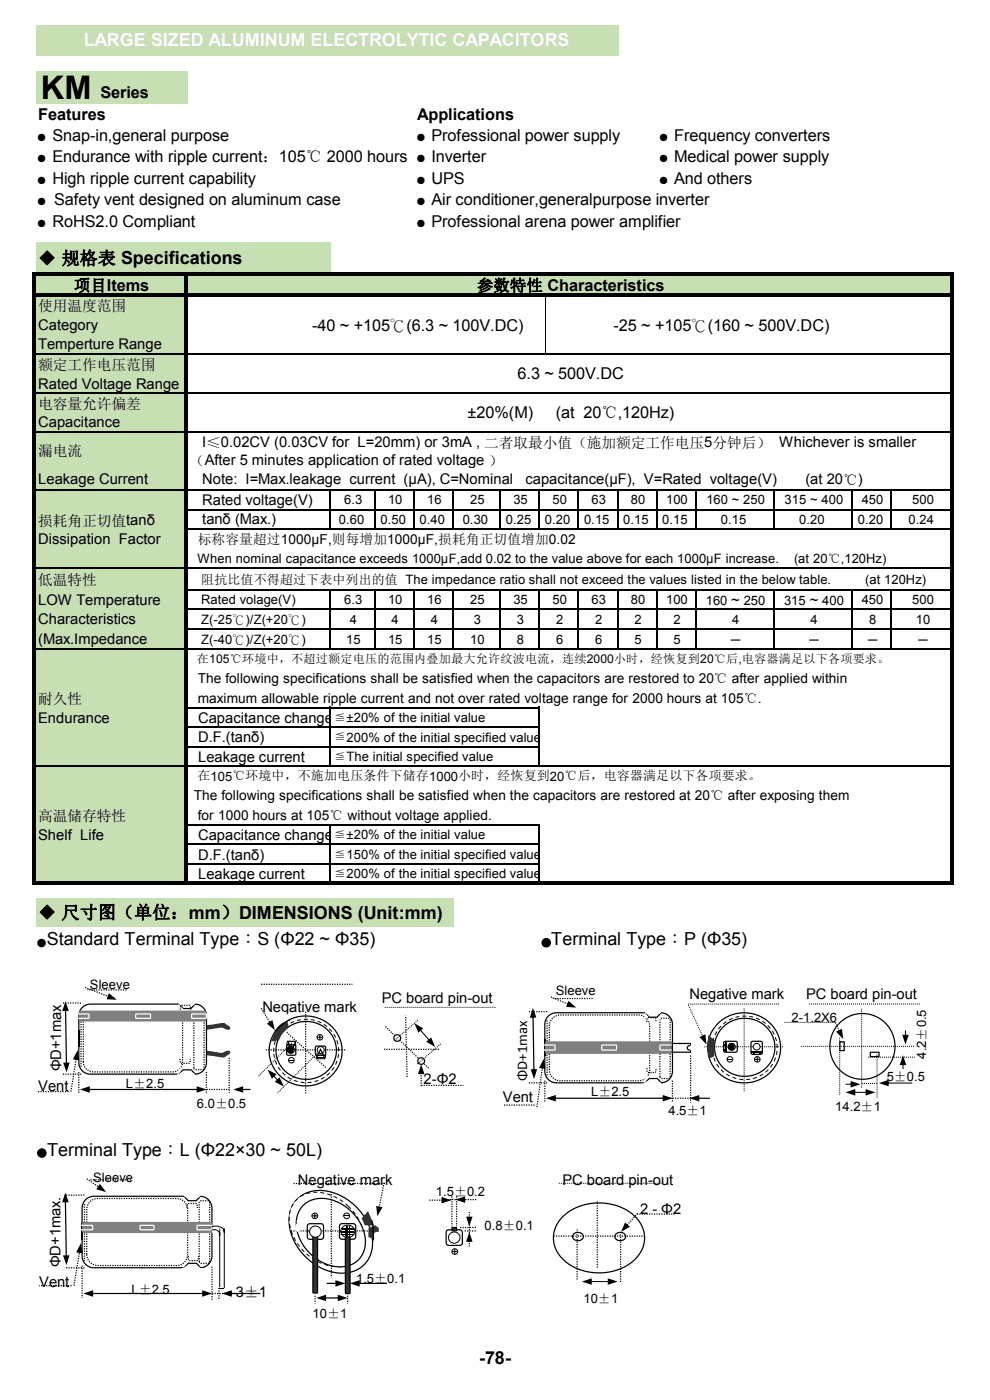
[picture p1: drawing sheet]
<svg xmlns="http://www.w3.org/2000/svg" width="210mm" height="297mm" viewBox="0 0 210 297" stroke-linecap="round" stroke-linejoin="round" font-family="sans-serif">
<defs><g id="words">
<text font-size="6.9" x="8.7" y="20.9">KM</text>
<text font-size="3.8" fill="#fff" x="17.8" y="9.8">LARGE SIZED ALUMINUM ELECTROLYTIC CAPACITORS</text>
<g font-size="3.8">
<text x="8.1" y="56.1">◆ 规格表 Specific</text>
<text x="40.3" y="56.1">ations</text>
<text x="8.1" y="194.9">◆ 尺寸图（单位：</text>
<text x="40" y="194.9">mm）DIMENSIONS (U</text>
<text x="79.9" y="194.9">nit:mm)</text>
<text x="9.9" y="200.5">Standard Terminal Type：S (Φ22 ~ Φ35)</text>
<text x="116.9" y="200.5">Terminal Type：P (Φ35)</text>
<text x="10" y="245.1">Terminal Type：L (Φ22×30 ~ 50L)</text>
<text x="101.6" y="289.4">-78-</text>
</g>
<g font-size="3.5">
<text x="21.3" y="20.9">Series</text>
<text x="8.1" y="25.4">Features</text>
<text x="11.1" y="29.8">Snap-in,general pu</text>
<text x="40" y="29.8">rpose</text>
<text x="88.5" y="25.4">Applications</text>
<text x="91.5" y="29.8">Pro</text>
<text x="96.9" y="29.8">fessional po</text>
<text x="115.2" y="29.8">wer s</text>
<text x="123.4" y="29.8">upply</text>
<text x="143" y="29.8">Fre</text>
<text x="148.2" y="29.8">quency converte</text>
<text x="173.2" y="29.8">rs</text>
<text x="11.1" y="34.4">Endurance with ripple current：105℃ 2</text>
<text x="71.2" y="34.4">000 h</text>
<text x="79.8" y="34.4">ours</text>
<text x="91.5" y="34.4">Inverter</text>
<text x="143" y="34.4">Me</text>
<text x="147.8" y="34.4">dical power</text>
<text x="166" y="34.4">supp</text>
<text x="173.5" y="34.4">ly</text>
<text x="11.1" y="39">High ripple current</text>
<text x="40.1" y="39">capability</text>
<text x="91.5" y="39">UP</text>
<text x="96.3" y="39">S</text>
<text x="143" y="39">And othe</text>
<text x="156.7" y="39">rs</text>
<text x="11.5" y="43.6">Safety vent designed on aluminum cas</text>
<text x="70.4" y="43.6">e</text>
<text x="91.5" y="43.6">Air</text>
<text x="96.6" y="43.6">conditi</text>
<text x="106.5" y="43.6">oner,gener</text>
<text x="123.1" y="43.6">alpurpose i</text>
<text x="139.8" y="43.6">nverter</text>
<text x="11.1" y="48.1">RoHS2.0 Compliant</text>
<text x="91.5" y="48.1">Professional arena power amplifier</text>
<text x="15.7" y="61.8">项目Items</text>
<text x="101.2" y="61.8">参数特性 Characteristics</text>
<text x="66.2" y="70.2">-40 ~ +105℃(6.3 ~ 100V.DC)</text>
<text x="130.1" y="70.2">-25 ~ +105℃(160 ~ 500V.DC)</text>
<text x="109.8" y="80.5">6.3 ~ 500V.DC</text>
<text x="99.2" y="88.8">±20%(M)</text>
<text x="117.9" y="88.8">(at 20℃,120Hz)</text>
</g>
<g font-size="3.1">
<text x="8.1" y="66.1">使用温度范围</text>
<text x="8.1" y="70">Category</text>
<text x="8.1" y="74.1">Temperture Range</text>
<text x="8.1" y="78.5">额定工作电压范围</text>
<text x="8.1" y="82.4">Rated Voltage Range</text>
<text x="8.1" y="86.8">电容量允许偏差</text>
<text x="8.1" y="90.5">Capacitance</text>
<text x="8.1" y="94.4">Tolerance</text>
<text x="42.9" y="94.7">I≤0.02CV (0.03CV for L=20mm) or 3mA , 二者取最小值（施加额定工作电压5分钟后） Whichever is smaller</text>
<text x="8.1" y="96.7">漏电流</text>
<text x="40.3" y="98.8">（After 5 minutes application of rated voltage ）</text>
<text x="8.1" y="102.6">Leakage Current</text>
<text x="42.9" y="102.6">Note: I=Max.leakage current (μA), C=Nominal</text>
<text x="42.9" y="107.1">Rated voltage(V)</text>
<text x="111.4" y="102.6">capacitance(μF), V=Rated voltage(V)</text>
<text x="170.8" y="102.6">(at 20℃)</text>
<text x="8.1" y="111.5">损耗角正切值tanδ</text>
<text x="42.9" y="111.2">tanδ (Max.)</text>
<text x="8.1" y="115.4">Dissipation Factor</text>
<text x="8.1" y="124.2">低温特性</text>
<text x="8.1" y="128.3">LOW Temperature</text>
<text x="155.1" y="128.3">~</text>
<text x="171.8" y="128.3">~</text>
<text x="8.1" y="132.4">Characteristics</text>
<text x="8.1" y="136.5">(Max.Impedance</text>
<text x="8.1" y="140.4">Ratio)</text>
<text x="8.1" y="149.3">耐久性</text>
<text x="8.1" y="153.3">Endurance</text>
<text x="42" y="153.3">Capacitance change</text>
<text x="42" y="157.4">D.F.(tanδ)</text>
<text x="42" y="161.6">Leakage current</text>
<text x="8.1" y="174.2">高温储存特性</text>
<text x="8.1" y="178.2">Shelf Life</text>
<text x="42" y="178.2">Capacitance change</text>
<text x="42" y="182.3">D.F.(tanδ)</text>
<text x="42" y="186.5">Leakage current</text>
<text x="55.7" y="214.7">Negative mark</text>
<text x="81" y="212.8">PC board pin-out</text>
<text x="146.3" y="211.9">Negative mark</text>
<text x="171" y="212">PC board pin-out</text>
<text x="13" y="227.3" transform="rotate(-90 13 227.3)">ΦD+1max</text>
<text x="8.1" y="231.4">Vent</text>
<text x="89.9" y="229.9">2-Φ2</text>
<text x="106.7" y="233.8">Vent</text>
<text x="111.8" y="229.3" transform="rotate(-90 111.8 229.3)">ΦD+1max</text>
<text x="63.2" y="251.3">Negative mark</text>
<text x="119.3" y="251.3">PC board pin-out</text>
<text x="135.8" y="257.5">2 - Φ2</text>
<text x="12.8" y="268.8" transform="rotate(-90 12.8 268.8)">ΦD+1max.</text>
<text x="8.3" y="273">Vent</text>
<text x="50" y="275.1">3±1</text>
</g>
<g font-size="2.9">
<text x="41.9" y="115.4">标称容量超过1000μF,则每增加1000μF,损耗角正切值增加0.02</text>
<text x="41.9" y="144.9">The following specifications shall be satisfied when the capacitors are restored to 20℃ after applied within</text>
<text x="41.9" y="149.1">maximum allowable ripple current and not over rated voltage range for 2000 hours at 105℃.</text>
<text x="41.1" y="169.8">The following specifications shall be satisfied when the capacitors are restored at 20℃ after exposing them</text>
<text x="41.9" y="173.9">for 1000 hours at 105℃ without voltage applied.</text>
</g>
<g font-size="2.7">
<text x="73" y="107">6.3</text>
<text x="82.3" y="107">10</text>
<text x="90.6" y="107">16</text>
<text x="99.8" y="107">25</text>
<text x="108.9" y="107">35</text>
<text x="117.2" y="107">50</text>
<text x="125.5" y="107">63</text>
<text x="133.8" y="107">80</text>
<text x="141.3" y="107">100</text>
<text x="149.8" y="107">160 ~ 250</text>
<text x="166.4" y="107">315 ~ 400</text>
<text x="182.8" y="107">450</text>
<text x="193.5" y="107">500</text>
<text x="71.9" y="111.2">0.60</text>
<text x="80.7" y="111.2">0.50</text>
<text x="89" y="111.2">0.40</text>
<text x="98.1" y="111.2">0.30</text>
<text x="107.3" y="111.2">0.25</text>
<text x="115.6" y="111.2">0.20</text>
<text x="123.9" y="111.2">0.15</text>
<text x="132.2" y="111.2">0.15</text>
<text x="140.5" y="111.2">0.15</text>
<text x="152.9" y="111.2">0.15</text>
<text x="169.5" y="111.2">0.20</text>
<text x="182" y="111.2">0.20</text>
<text x="192.7" y="111.2">0.24</text>
<text x="41.9" y="119.5">When nominal capacitance exceeds 1000μF,add 0.02 to the value above for each 1000μF increase.</text>
<text x="168.4" y="119.5">(at 20℃,120Hz)</text>
<text x="42.7" y="123.8">阻抗比值不得超过下表中列出的值 The impedance ratio shall not exceed the values listed in the below table.</text>
<text x="183.5" y="123.9">(at 120Hz)</text>
<text x="42.7" y="128.1">Rated volage(V)</text>
<text x="73" y="128.1">6.3</text>
<text x="82.3" y="128.1">10</text>
<text x="90.6" y="128.1">16</text>
<text x="99.8" y="128.1">25</text>
<text x="108.9" y="128.1">35</text>
<text x="117.2" y="128.1">50</text>
<text x="125.5" y="128.1">63</text>
<text x="133.8" y="128.1">80</text>
<text x="141.3" y="128.1">100</text>
<text x="149.7" y="128.3">160</text>
<text x="157.8" y="128.3">250</text>
<text x="166.3" y="128.3">315</text>
<text x="174.4" y="128.3">400</text>
<text x="182.8" y="128.1">450</text>
<text x="193.5" y="128.1">500</text>
<text x="42.7" y="132.3">Z(-25℃)/Z(+20℃)</text>
<text x="42.7" y="136.6">Z(-40℃)/Z(+20℃)</text>
<text x="73.4" y="136.6">15</text>
<text x="74.2" y="132.3">4</text>
<text x="82.3" y="136.6">15</text>
<text x="83.1" y="132.3">4</text>
<text x="90.6" y="136.6">15</text>
<text x="91.4" y="132.3">4</text>
<text x="99.8" y="136.6">10</text>
<text x="100.5" y="132.3">3</text>
<text x="109.7" y="132.3">3</text>
<text x="109.7" y="136.6">8</text>
<text x="118" y="132.3">2</text>
<text x="118" y="136.6">6</text>
<text x="126.3" y="132.3">2</text>
<text x="126.3" y="136.6">6</text>
<text x="134.6" y="132.3">2</text>
<text x="134.6" y="136.6">5</text>
<text x="142.9" y="132.3">2</text>
<text x="142.9" y="136.6">5</text>
<text x="155.1" y="136.6">─</text>
<text x="155.3" y="132.3">4</text>
<text x="171.7" y="136.6">─</text>
<text x="171.9" y="132.3">4</text>
<text x="184.1" y="136.6">─</text>
<text x="184.3" y="132.3">8</text>
<text x="194.2" y="132.3">10</text>
<text x="194.8" y="136.6">─</text>
<text x="70.7" y="153.1">≦±20% of the initial value</text>
<text x="70.7" y="157.3">≦200% of the initial specified value</text>
<text x="70.7" y="161.4">≦The initial specified value</text>
<text x="41.9" y="165.6">在105℃环境中，不施加电压条件下储存1000小时，经恢复到20℃后，电容器满足以下各项要求。</text>
<text x="70.7" y="178">≦±20% of the initial value</text>
<text x="70.7" y="182.2">≦150% of the initial specified value</text>
<text x="70.7" y="186.3">≦200% of the initial specified value</text>
<text x="19.1" y="209.7">Sleeve</text>
<text x="117.9" y="211">Sleeve</text>
<text x="167.9" y="216.8">2-1.2X6</text>
<text x="196.4" y="224.6" transform="rotate(-90 196.4 224.6)">4.2±0.5</text>
<text x="26.7" y="230.8">L±2.5</text>
<text x="125.4" y="232.5">L±2.5</text>
<text x="188.1" y="229.3">5±0.5</text>
<text x="41.8" y="235">6.0±0.5</text>
<text x="141.8" y="236.5">4.5±1</text>
<text x="177.2" y="235.7">14.2±1</text>
<text x="19.8" y="250.6">Sleeve</text>
<text x="92.5" y="253.7">1.5±0.2</text>
<text x="102.8" y="260.8">0.8±0.1</text>
<text x="27.9" y="274.6">L±2.5</text>
<text x="75.5" y="272.1">1.5±0.1</text>
<text x="66.3" y="279.6">10±1</text>
<text x="123.8" y="276.4">10±1</text>
</g>
<text font-size="2.6" x="41.8" y="140.7">在105℃环境中，不超过额定电压的范围内叠加最大允许纹波电流，连续2000小时，经恢复到20℃后,电容器满足以下各项要求。</text>
<g font-size="2.1">
<text x="7.8" y="29.8">●</text>
<text x="88.2" y="29.8">●</text>
<text x="139.7" y="29.8">●</text>
<text x="7.8" y="34.4">●</text>
<text x="88.2" y="34.4">●</text>
<text x="139.7" y="34.4">●</text>
<text x="7.8" y="39">●</text>
<text x="88.2" y="39">●</text>
<text x="139.7" y="39">●</text>
<text x="7.8" y="43.6">●</text>
<text x="88.2" y="43.6">●</text>
<text x="7.8" y="48.1">●</text>
<text x="88.2" y="48.1">●</text>
<text x="7.8" y="200.6">●</text>
<text x="114.8" y="200.6">●</text>
<text x="7.8" y="245.2">●</text>
</g>
</g></defs>
<g fill="#c6e0b4">
<path d="M7.6 5.3h123.6v6.6h-123.6z" fill-rule="evenodd"/>
<path d="M7.6 15h32.2v6.9h-32.2z" fill-rule="evenodd"/>
<path d="M7.6 51.3h32.2v7.1h-32.2z" fill-rule="evenodd"/>
<path d="M39.7 51.3h30.5v7.1h-30.5z" fill-rule="evenodd"/>
<path d="M7.6 58.4h32.2v4.4h-32.2z" fill-rule="evenodd"/>
<path d="M39.7 58.4h162.7v4.4h-162.7z" fill-rule="evenodd"/>
<path d="M7.6 62.8h32.2v4.2h-32.2z" fill-rule="evenodd"/>
<path d="M7.6 67h32.2v4.1h-32.2z" fill-rule="evenodd"/>
<path d="M7.6 71.1h32.2v4.2h-32.2z" fill-rule="evenodd"/>
<path d="M7.6 75.2h32.2v4.2h-32.2z" fill-rule="evenodd"/>
<path d="M7.6 79.4h32.2v4.2h-32.2z" fill-rule="evenodd"/>
<path d="M7.6 83.5h32.2v4.2h-32.2z" fill-rule="evenodd"/>
<path d="M7.6 87.7h32.2v4.2h-32.2z" fill-rule="evenodd"/>
<path d="M7.6 91.8h32.2v7.4h-32.2z" fill-rule="evenodd"/>
<path d="M7.6 99.2h32.2v4.9h-32.2z" fill-rule="evenodd"/>
<path d="M7.6 104.1h32.2v4.2h-32.2z" fill-rule="evenodd"/>
<path d="M7.6 108.2h32.2v4.2h-32.2z" fill-rule="evenodd"/>
<path d="M7.6 112.4h32.2v4.2h-32.2z" fill-rule="evenodd"/>
<path d="M7.6 116.5h32.2v4.2h-32.2z" fill-rule="evenodd"/>
<path d="M7.6 120.7h32.2v4.7h-32.2z" fill-rule="evenodd"/>
<path d="M7.6 125.3h32.2v4h-32.2z" fill-rule="evenodd"/>
<path d="M7.6 129.2h32.2v4.5h-32.2z" fill-rule="evenodd"/>
<path d="M7.6 133.6h32.2v4.2h-32.2z" fill-rule="evenodd"/>
<path d="M7.6 137.8h32.2v4.2h-32.2z" fill-rule="evenodd"/>
<path d="M7.6 141.9h32.2v4.2h-32.2z" fill-rule="evenodd"/>
<path d="M7.6 146.1h32.2v4.2h-32.2z" fill-rule="evenodd"/>
<path d="M7.6 150.2h32.2v4.2h-32.2z" fill-rule="evenodd"/>
<path d="M7.6 154.4h32.2v4.2h-32.2z" fill-rule="evenodd"/>
<path d="M7.6 158.5h32.2v4.2h-32.2z" fill-rule="evenodd"/>
<path d="M7.6 162.7h32.2v4.2h-32.2z" fill-rule="evenodd"/>
<path d="M7.6 166.8h32.2v4.2h-32.2z" fill-rule="evenodd"/>
<path d="M7.6 171h32.2v4.2h-32.2z" fill-rule="evenodd"/>
<path d="M7.6 175.1h32.2v4.2h-32.2z" fill-rule="evenodd"/>
<path d="M7.6 179.3h32.2v4.2h-32.2z" fill-rule="evenodd"/>
<path d="M7.6 183.4h32.2v4.2h-32.2z" fill-rule="evenodd"/>
<path d="M7.6 190.5h32.2v6.2h-32.2z" fill-rule="evenodd"/>
<path d="M39.7 190.5h30.5v6.2h-30.5z" fill-rule="evenodd"/>
<path d="M70.2 190.5h9.5v6.2h-9.5z" fill-rule="evenodd"/>
<path d="M79.7 190.5h8.3v6.2h-8.3z" fill-rule="evenodd"/>
<path d="M87.9 190.5h8.4v6.2h-8.4z" fill-rule="evenodd"/>
</g>
<g fill="#fff">
<path d="M7.6 26.5h32.2v4.6h-32.2z" fill-rule="evenodd"/>
<path d="M39.7 26.5h30.5v4.6h-30.5z" fill-rule="evenodd"/>
<path d="M70.2 26.5h9.5v4.6h-9.5z" fill-rule="evenodd"/>
<path d="M79.7 26.5h8.3v4.6h-8.3z" fill-rule="evenodd"/>
<path d="M87.9 26.5h8.4v4.6h-8.4z" fill-rule="evenodd"/>
<path d="M96.2 26.5h10.1v4.6h-10.1z" fill-rule="evenodd"/>
<path d="M106.2 26.5h8.4v4.6h-8.4z" fill-rule="evenodd"/>
<path d="M114.5 26.5h8.4v4.6h-8.4z" fill-rule="evenodd"/>
<path d="M122.8 26.5h8.4v4.6h-8.4z" fill-rule="evenodd"/>
<path d="M131.1 26.5h8.4v4.6h-8.4z" fill-rule="evenodd"/>
<path d="M139.4 26.5h8.4v4.6h-8.4z" fill-rule="evenodd"/>
<path d="M147.7 26.5h8.4v4.6h-8.4z" fill-rule="evenodd"/>
<path d="M156 26.5h8.4v4.6h-8.4z" fill-rule="evenodd"/>
<path d="M164.3 26.5h8.4v4.6h-8.4z" fill-rule="evenodd"/>
<path d="M7.6 31.1h32.2v4.6h-32.2z" fill-rule="evenodd"/>
<path d="M39.7 31.1h30.5v4.6h-30.5z" fill-rule="evenodd"/>
<path d="M70.2 31.1h9.5v4.6h-9.5z" fill-rule="evenodd"/>
<path d="M79.7 31.1h8.3v4.6h-8.3z" fill-rule="evenodd"/>
<path d="M87.9 31.1h8.4v4.6h-8.4z" fill-rule="evenodd"/>
<path d="M96.2 31.1h10.1v4.6h-10.1z" fill-rule="evenodd"/>
<path d="M106.2 31.1h8.4v4.6h-8.4z" fill-rule="evenodd"/>
<path d="M114.5 31.1h8.4v4.6h-8.4z" fill-rule="evenodd"/>
<path d="M122.8 31.1h8.4v4.6h-8.4z" fill-rule="evenodd"/>
<path d="M131.1 31.1h8.4v4.6h-8.4z" fill-rule="evenodd"/>
<path d="M139.4 31.1h8.4v4.6h-8.4z" fill-rule="evenodd"/>
<path d="M147.7 31.1h8.4v4.6h-8.4z" fill-rule="evenodd"/>
<path d="M156 31.1h8.4v4.6h-8.4z" fill-rule="evenodd"/>
<path d="M164.3 31.1h8.4v4.6h-8.4z" fill-rule="evenodd"/>
<path d="M7.6 35.6h32.2v4.6h-32.2z" fill-rule="evenodd"/>
<path d="M39.7 35.6h30.5v4.6h-30.5z" fill-rule="evenodd"/>
<path d="M70.2 35.6h9.5v4.6h-9.5z" fill-rule="evenodd"/>
<path d="M79.7 35.6h8.3v4.6h-8.3z" fill-rule="evenodd"/>
<path d="M87.9 35.6h8.4v4.6h-8.4z" fill-rule="evenodd"/>
<path d="M96.2 35.6h10.1v4.6h-10.1z" fill-rule="evenodd"/>
<path d="M106.2 35.6h8.4v4.6h-8.4z" fill-rule="evenodd"/>
<path d="M114.5 35.6h8.4v4.6h-8.4z" fill-rule="evenodd"/>
<path d="M122.8 35.6h8.4v4.6h-8.4z" fill-rule="evenodd"/>
<path d="M131.1 35.6h8.4v4.6h-8.4z" fill-rule="evenodd"/>
<path d="M139.4 35.6h8.4v4.6h-8.4z" fill-rule="evenodd"/>
<path d="M147.7 35.6h8.4v4.6h-8.4z" fill-rule="evenodd"/>
<path d="M156 35.6h8.4v4.6h-8.4z" fill-rule="evenodd"/>
<path d="M164.3 35.6h8.4v4.6h-8.4z" fill-rule="evenodd"/>
<path d="M7.6 40.2h32.2v4.6h-32.2z" fill-rule="evenodd"/>
<path d="M39.7 40.2h30.5v4.6h-30.5z" fill-rule="evenodd"/>
<path d="M70.2 40.2h9.5v4.6h-9.5z" fill-rule="evenodd"/>
<path d="M79.7 40.2h8.3v4.6h-8.3z" fill-rule="evenodd"/>
<path d="M87.9 40.2h8.4v4.6h-8.4z" fill-rule="evenodd"/>
<path d="M96.2 40.2h10.1v4.6h-10.1z" fill-rule="evenodd"/>
<path d="M106.2 40.2h8.4v4.6h-8.4z" fill-rule="evenodd"/>
<path d="M114.5 40.2h8.4v4.6h-8.4z" fill-rule="evenodd"/>
<path d="M122.8 40.2h8.4v4.6h-8.4z" fill-rule="evenodd"/>
<path d="M131.1 40.2h8.4v4.6h-8.4z" fill-rule="evenodd"/>
<path d="M139.4 40.2h8.4v4.6h-8.4z" fill-rule="evenodd"/>
<path d="M147.7 40.2h8.4v4.6h-8.4z" fill-rule="evenodd"/>
<path d="M156 40.2h8.4v4.6h-8.4z" fill-rule="evenodd"/>
<path d="M164.3 40.2h8.4v4.6h-8.4z" fill-rule="evenodd"/>
<path d="M39.7 91.8h162.7v7.4h-162.7z" fill-rule="evenodd"/>
<path d="M39.7 99.2h162.7v4.9h-162.7z" fill-rule="evenodd"/>
<path d="M39.7 104.1h30.5v4.2h-30.5z" fill-rule="evenodd"/>
<path d="M70.2 104.1h9.5v4.2h-9.5z" fill-rule="evenodd"/>
<path d="M79.7 104.1h8.3v4.2h-8.3z" fill-rule="evenodd"/>
<path d="M87.9 104.1h8.4v4.2h-8.4z" fill-rule="evenodd"/>
<path d="M96.2 104.1h10.1v4.2h-10.1z" fill-rule="evenodd"/>
<path d="M106.2 104.1h8.4v4.2h-8.4z" fill-rule="evenodd"/>
<path d="M114.5 104.1h8.4v4.2h-8.4z" fill-rule="evenodd"/>
<path d="M122.8 104.1h8.4v4.2h-8.4z" fill-rule="evenodd"/>
<path d="M131.1 104.1h8.4v4.2h-8.4z" fill-rule="evenodd"/>
<path d="M139.4 104.1h8.4v4.2h-8.4z" fill-rule="evenodd"/>
<path d="M147.7 104.1h16.7v4.2h-16.7z" fill-rule="evenodd"/>
<path d="M164.3 104.1h16.7v4.2h-16.7z" fill-rule="evenodd"/>
<path d="M180.9 104.1h8.4v4.2h-8.4z" fill-rule="evenodd"/>
<path d="M189.2 104.1h13.2v4.2h-13.2z" fill-rule="evenodd"/>
<path d="M39.7 108.2h30.5v4.2h-30.5z" fill-rule="evenodd"/>
<path d="M70.2 108.2h9.5v4.2h-9.5z" fill-rule="evenodd"/>
<path d="M79.7 108.2h8.3v4.2h-8.3z" fill-rule="evenodd"/>
<path d="M87.9 108.2h8.4v4.2h-8.4z" fill-rule="evenodd"/>
<path d="M96.2 108.2h10.1v4.2h-10.1z" fill-rule="evenodd"/>
<path d="M106.2 108.2h8.4v4.2h-8.4z" fill-rule="evenodd"/>
<path d="M114.5 108.2h8.4v4.2h-8.4z" fill-rule="evenodd"/>
<path d="M122.8 108.2h8.4v4.2h-8.4z" fill-rule="evenodd"/>
<path d="M131.1 108.2h8.4v4.2h-8.4z" fill-rule="evenodd"/>
<path d="M139.4 108.2h8.4v4.2h-8.4z" fill-rule="evenodd"/>
<path d="M147.7 108.2h16.7v4.2h-16.7z" fill-rule="evenodd"/>
<path d="M164.3 108.2h16.7v4.2h-16.7z" fill-rule="evenodd"/>
<path d="M180.9 108.2h8.4v4.2h-8.4z" fill-rule="evenodd"/>
<path d="M189.2 108.2h13.2v4.2h-13.2z" fill-rule="evenodd"/>
<path d="M39.7 112.4h162.7v4.2h-162.7z" fill-rule="evenodd"/>
<path d="M39.7 116.5h162.7v4.2h-162.7z" fill-rule="evenodd"/>
<path d="M39.7 120.7h162.7v4.7h-162.7z" fill-rule="evenodd"/>
<path d="M39.7 125.3h30.5v4h-30.5z" fill-rule="evenodd"/>
<path d="M70.2 125.3h9.5v4h-9.5z" fill-rule="evenodd"/>
<path d="M79.7 125.3h8.3v4h-8.3z" fill-rule="evenodd"/>
<path d="M87.9 125.3h8.4v4h-8.4z" fill-rule="evenodd"/>
<path d="M96.2 125.3h10.1v4h-10.1z" fill-rule="evenodd"/>
<path d="M106.2 125.3h8.4v4h-8.4z" fill-rule="evenodd"/>
<path d="M114.5 125.3h8.4v4h-8.4z" fill-rule="evenodd"/>
<path d="M122.8 125.3h8.4v4h-8.4z" fill-rule="evenodd"/>
<path d="M131.1 125.3h8.4v4h-8.4z" fill-rule="evenodd"/>
<path d="M139.4 125.3h8.4v4h-8.4z" fill-rule="evenodd"/>
<path d="M147.7 125.3h16.7v4h-16.7z" fill-rule="evenodd"/>
<path d="M164.3 125.3h16.7v4h-16.7z" fill-rule="evenodd"/>
<path d="M180.9 125.3h8.4v4h-8.4z" fill-rule="evenodd"/>
<path d="M189.2 125.3h13.2v4h-13.2z" fill-rule="evenodd"/>
<path d="M39.7 129.2h30.5v4.5h-30.5z" fill-rule="evenodd"/>
<path d="M70.2 129.2h9.5v4.5h-9.5z" fill-rule="evenodd"/>
<path d="M79.7 129.2h8.3v4.5h-8.3z" fill-rule="evenodd"/>
<path d="M87.9 129.2h8.4v4.5h-8.4z" fill-rule="evenodd"/>
<path d="M96.2 129.2h10.1v4.5h-10.1z" fill-rule="evenodd"/>
<path d="M106.2 129.2h8.4v4.5h-8.4z" fill-rule="evenodd"/>
<path d="M114.5 129.2h8.4v4.5h-8.4z" fill-rule="evenodd"/>
<path d="M122.8 129.2h8.4v4.5h-8.4z" fill-rule="evenodd"/>
<path d="M131.1 129.2h8.4v4.5h-8.4z" fill-rule="evenodd"/>
<path d="M139.4 129.2h8.4v4.5h-8.4z" fill-rule="evenodd"/>
<path d="M147.7 129.2h16.7v4.5h-16.7z" fill-rule="evenodd"/>
<path d="M164.3 129.2h16.7v4.5h-16.7z" fill-rule="evenodd"/>
<path d="M180.9 129.2h8.4v4.5h-8.4z" fill-rule="evenodd"/>
<path d="M189.2 129.2h13.2v4.5h-13.2z" fill-rule="evenodd"/>
<path d="M39.7 133.6h30.5v4.2h-30.5z" fill-rule="evenodd"/>
<path d="M70.2 133.6h9.5v4.2h-9.5z" fill-rule="evenodd"/>
<path d="M79.7 133.6h8.3v4.2h-8.3z" fill-rule="evenodd"/>
<path d="M87.9 133.6h8.4v4.2h-8.4z" fill-rule="evenodd"/>
<path d="M96.2 133.6h10.1v4.2h-10.1z" fill-rule="evenodd"/>
<path d="M106.2 133.6h8.4v4.2h-8.4z" fill-rule="evenodd"/>
<path d="M114.5 133.6h8.4v4.2h-8.4z" fill-rule="evenodd"/>
<path d="M122.8 133.6h8.4v4.2h-8.4z" fill-rule="evenodd"/>
<path d="M131.1 133.6h8.4v4.2h-8.4z" fill-rule="evenodd"/>
<path d="M139.4 133.6h8.4v4.2h-8.4z" fill-rule="evenodd"/>
<path d="M147.7 133.6h16.7v4.2h-16.7z" fill-rule="evenodd"/>
<path d="M164.3 133.6h16.7v4.2h-16.7z" fill-rule="evenodd"/>
<path d="M180.9 133.6h8.4v4.2h-8.4z" fill-rule="evenodd"/>
<path d="M189.2 133.6h13.2v4.2h-13.2z" fill-rule="evenodd"/>
<path d="M39.7 137.8h162.7v4.2h-162.7z" fill-rule="evenodd"/>
<path d="M39.7 141.9h162.7v4.2h-162.7z" fill-rule="evenodd"/>
<path d="M39.7 146.1h162.7v4.2h-162.7z" fill-rule="evenodd"/>
<path d="M39.7 150.2h30.5v4.2h-30.5z" fill-rule="evenodd"/>
<path d="M70.2 150.2h44.4v4.2h-44.4z" fill-rule="evenodd"/>
<path d="M114.5 150.2h8.4v4.2h-8.4z" fill-rule="evenodd"/>
<path d="M122.8 150.2h8.4v4.2h-8.4z" fill-rule="evenodd"/>
<path d="M131.1 150.2h8.4v4.2h-8.4z" fill-rule="evenodd"/>
<path d="M139.4 150.2h8.4v4.2h-8.4z" fill-rule="evenodd"/>
<path d="M147.7 150.2h8.4v4.2h-8.4z" fill-rule="evenodd"/>
<path d="M156 150.2h8.4v4.2h-8.4z" fill-rule="evenodd"/>
<path d="M164.3 150.2h8.4v4.2h-8.4z" fill-rule="evenodd"/>
<path d="M172.6 150.2h8.4v4.2h-8.4z" fill-rule="evenodd"/>
<path d="M180.9 150.2h8.4v4.2h-8.4z" fill-rule="evenodd"/>
<path d="M189.2 150.2h7.6v4.2h-7.6z" fill-rule="evenodd"/>
<path d="M196.7 150.2h5.7v4.2h-5.7z" fill-rule="evenodd"/>
<path d="M39.7 154.4h30.5v4.2h-30.5z" fill-rule="evenodd"/>
<path d="M70.2 154.4h44.4v4.2h-44.4z" fill-rule="evenodd"/>
<path d="M114.5 154.4h8.4v4.2h-8.4z" fill-rule="evenodd"/>
<path d="M122.8 154.4h8.4v4.2h-8.4z" fill-rule="evenodd"/>
<path d="M131.1 154.4h8.4v4.2h-8.4z" fill-rule="evenodd"/>
<path d="M139.4 154.4h8.4v4.2h-8.4z" fill-rule="evenodd"/>
<path d="M147.7 154.4h8.4v4.2h-8.4z" fill-rule="evenodd"/>
<path d="M156 154.4h8.4v4.2h-8.4z" fill-rule="evenodd"/>
<path d="M164.3 154.4h8.4v4.2h-8.4z" fill-rule="evenodd"/>
<path d="M172.6 154.4h8.4v4.2h-8.4z" fill-rule="evenodd"/>
<path d="M180.9 154.4h8.4v4.2h-8.4z" fill-rule="evenodd"/>
<path d="M189.2 154.4h7.6v4.2h-7.6z" fill-rule="evenodd"/>
<path d="M196.7 154.4h5.7v4.2h-5.7z" fill-rule="evenodd"/>
<path d="M39.7 158.5h30.5v4.2h-30.5z" fill-rule="evenodd"/>
<path d="M70.2 158.5h44.4v4.2h-44.4z" fill-rule="evenodd"/>
<path d="M114.5 158.5h8.4v4.2h-8.4z" fill-rule="evenodd"/>
<path d="M122.8 158.5h8.4v4.2h-8.4z" fill-rule="evenodd"/>
<path d="M131.1 158.5h8.4v4.2h-8.4z" fill-rule="evenodd"/>
<path d="M139.4 158.5h8.4v4.2h-8.4z" fill-rule="evenodd"/>
<path d="M147.7 158.5h8.4v4.2h-8.4z" fill-rule="evenodd"/>
<path d="M156 158.5h8.4v4.2h-8.4z" fill-rule="evenodd"/>
<path d="M164.3 158.5h8.4v4.2h-8.4z" fill-rule="evenodd"/>
<path d="M172.6 158.5h8.4v4.2h-8.4z" fill-rule="evenodd"/>
<path d="M180.9 158.5h8.4v4.2h-8.4z" fill-rule="evenodd"/>
<path d="M189.2 158.5h7.6v4.2h-7.6z" fill-rule="evenodd"/>
<path d="M196.7 158.5h5.7v4.2h-5.7z" fill-rule="evenodd"/>
<path d="M39.7 162.7h162.7v4.2h-162.7z" fill-rule="evenodd"/>
<path d="M39.7 166.8h162.7v4.2h-162.7z" fill-rule="evenodd"/>
<path d="M39.7 171h162.7v4.2h-162.7z" fill-rule="evenodd"/>
<path d="M39.7 175.1h30.5v4.2h-30.5z" fill-rule="evenodd"/>
<path d="M70.2 175.1h44.4v4.2h-44.4z" fill-rule="evenodd"/>
<path d="M114.5 175.1h8.4v4.2h-8.4z" fill-rule="evenodd"/>
<path d="M122.8 175.1h8.4v4.2h-8.4z" fill-rule="evenodd"/>
<path d="M131.1 175.1h8.4v4.2h-8.4z" fill-rule="evenodd"/>
<path d="M139.4 175.1h8.4v4.2h-8.4z" fill-rule="evenodd"/>
<path d="M147.7 175.1h8.4v4.2h-8.4z" fill-rule="evenodd"/>
<path d="M156 175.1h8.4v4.2h-8.4z" fill-rule="evenodd"/>
<path d="M164.3 175.1h8.4v4.2h-8.4z" fill-rule="evenodd"/>
<path d="M172.6 175.1h8.4v4.2h-8.4z" fill-rule="evenodd"/>
<path d="M180.9 175.1h8.4v4.2h-8.4z" fill-rule="evenodd"/>
<path d="M189.2 175.1h7.6v4.2h-7.6z" fill-rule="evenodd"/>
<path d="M196.7 175.1h5.7v4.2h-5.7z" fill-rule="evenodd"/>
<path d="M39.7 179.3h30.5v4.2h-30.5z" fill-rule="evenodd"/>
<path d="M70.2 179.3h44.4v4.2h-44.4z" fill-rule="evenodd"/>
<path d="M114.5 179.3h8.4v4.2h-8.4z" fill-rule="evenodd"/>
<path d="M122.8 179.3h8.4v4.2h-8.4z" fill-rule="evenodd"/>
<path d="M131.1 179.3h8.4v4.2h-8.4z" fill-rule="evenodd"/>
<path d="M139.4 179.3h8.4v4.2h-8.4z" fill-rule="evenodd"/>
<path d="M147.7 179.3h8.4v4.2h-8.4z" fill-rule="evenodd"/>
<path d="M156 179.3h8.4v4.2h-8.4z" fill-rule="evenodd"/>
<path d="M164.3 179.3h8.4v4.2h-8.4z" fill-rule="evenodd"/>
<path d="M172.6 179.3h8.4v4.2h-8.4z" fill-rule="evenodd"/>
<path d="M180.9 179.3h8.4v4.2h-8.4z" fill-rule="evenodd"/>
<path d="M189.2 179.3h7.6v4.2h-7.6z" fill-rule="evenodd"/>
<path d="M196.7 179.3h5.7v4.2h-5.7z" fill-rule="evenodd"/>
<path d="M39.7 183.4h30.5v4.2h-30.5z" fill-rule="evenodd"/>
<path d="M70.2 183.4h44.4v4.2h-44.4z" fill-rule="evenodd"/>
<path d="M114.5 183.4h8.4v4.2h-8.4z" fill-rule="evenodd"/>
<path d="M122.8 183.4h8.4v4.2h-8.4z" fill-rule="evenodd"/>
<path d="M131.1 183.4h8.4v4.2h-8.4z" fill-rule="evenodd"/>
<path d="M139.4 183.4h8.4v4.2h-8.4z" fill-rule="evenodd"/>
<path d="M147.7 183.4h8.4v4.2h-8.4z" fill-rule="evenodd"/>
<path d="M156 183.4h8.4v4.2h-8.4z" fill-rule="evenodd"/>
<path d="M164.3 183.4h8.4v4.2h-8.4z" fill-rule="evenodd"/>
<path d="M172.6 183.4h8.4v4.2h-8.4z" fill-rule="evenodd"/>
<path d="M180.9 183.4h8.4v4.2h-8.4z" fill-rule="evenodd"/>
<path d="M189.2 183.4h7.6v4.2h-7.6z" fill-rule="evenodd"/>
<path d="M196.7 183.4h5.7v4.2h-5.7z" fill-rule="evenodd"/>
</g>
<g fill="#000">
<path d="M6.9 57.8h.7v4.4h-.7z" fill-rule="evenodd"/>
<path d="M7.6 57.8h194.8v.6h-194.8z" fill-rule="evenodd"/>
<path d="M39.1 58.1h.7v4.1h-.7z" fill-rule="evenodd"/>
<path d="M201.7 58.1h.7v4.1h-.7z" fill-rule="evenodd"/>
<path d="M6.9 62.2h.7v125.4h-.7z" fill-rule="evenodd"/>
<path d="M7.6 62.2h194.8v.6h-194.8z" fill-rule="evenodd"/>
<path d="M39.1 62.5h.7v125.1h-.7z" fill-rule="evenodd"/>
<path d="M201.7 62.5h.7v125.1h-.7z" fill-rule="evenodd"/>
<path d="M7.6 186.9h31.5v.7h-31.5z" fill-rule="evenodd"/>
<path d="M39.8 186.9h161.9v.7h-161.9z" fill-rule="evenodd"/>
</g>
<g fill="none" stroke="#000" stroke-width=".34">
<path d="M7.6 75.1h31.5M39.8 75.1h161.9M7.6 83.4h31.5M7.6 91.7h31.5M39.8 83.4h161.9M39.8 91.7h161.9M7.6 103.9h31.5M39.8 103.9h161.9M39.8 108.1h161.9M39.8 112.2h161.9M70 103.8v8.6M79.5 103.8v8.6"/>
<path d="M87.8 103.8v8.6M96.1 103.8v8.6M106.1 103.8v8.6M114.4 103.8v8.6M122.7 103.8v8.6M131 103.8v8.6M139.3 103.8v8.6M147.6 103.8v8.6M164.2 103.8v8.6M180.8 103.8v8.6M189.1 103.8v8.6M7.6 120.5h31.5"/>
<path d="M7.6 137.6h31.5M39.8 120.5h161.9M39.8 125.2h161.9M39.8 129.1h161.9M39.8 133.5h161.9M39.8 137.6h161.9M70 125v12.8M79.5 125v12.8M87.8 125v12.8M96.1 125v12.8M106.1 125v12.8M114.4 125v12.8"/>
<path d="M122.7 125v12.8M131 125v12.8M139.3 125v12.8M147.6 125v12.8M164.2 125v12.8M180.8 125v12.8M189.1 125v12.8M39.8 150.1h74.8M39.8 154.2h74.8M39.8 158.4h74.8M70 149.9v12.8M114.4 149.9v12.8"/>
<path d="M7.6 162.5h31.5M39.8 162.5h161.9M39.8 175h74.8M39.8 179.1h74.8M70 174.8v12.1M114.4 174.8v12.1M39.8 183.3h74.8"/>
</g>
<path d="M76.8 279.8h4.1v.3h-4.1z" fill-rule="evenodd" fill="#fff"/>
<g fill="#333">
<path d="M42.9 223.1l.7-.1 3.4 .5 .6 .2 .2 .3-.3 .2h-.6l-3.3-.6-.6-.1-.2-.3z" fill-rule="evenodd"/>
<path d="M44.2 225l3.6-1.8 .6-.2 .3 .1-.1 .4-.5 .3-3.1 1.5-.8 .1-.1-.1z" fill-rule="evenodd"/>
</g>
<g fill="#333">
<path d="M42.7 223a.61 .61 0 0 0 .2 .6 .61 .61 0 0 0 .6 .2l3.4 .5a.59 .59 0 0 0 .7 .1 .59 .59 0 0 0 .3-.6l-.7-.4-3.5-.6zM42.9 223.2l.7-.1 3.4 .5 .7 .4-.7 .1-3.4-.6z"/>
<path d="M44.2 224.8a.45 .45 0 0 0-.1 .7 .45 .45 0 0 0 .7 0l3.4-1.6a.59 .59 0 0 0 .6-.3 .59 .59 0 0 0-.2-.7l-.8 .1zM44.4 225l3.5-1.7 .7-.1-.5 .4-3.2 1.6-.6 .1z"/>
</g>
<path d="M44.1 224l3.6 .5-.3 1.9-3.5-.6z" fill-rule="evenodd" fill="#fff"/>
<path d="M44.9 224l3.1 .5-.1 .2-3.1-.5z" fill="#fff"/>
<g fill="#333">
<path d="M42.8 218l.8-.3 3.3-.6h.6l.3 .3-.4 .3-3.8 .7-.7-.1z" fill-rule="evenodd"/>
<path d="M44.1 216l.4-.1 .5 .1 3.4 1.7 .3 .5-.6 .1-3.4-1.6-.5-.4z" fill-rule="evenodd"/>
</g>
<g fill="#333">
<path d="M42.8 217.9l.6-.3 3.5-.6a.59 .59 0 0 1 .7 0 .59 .59 0 0 1 .3 .6l-.7 .3-3.5 .6a.59 .59 0 0 1-.7 0 .59 .59 0 0 1-.3-.6zM43 218l.1 .2h.5l3.5-.5 .6-.3-.7-.1-3.5 .5z"/>
<path d="M44 215.9l.4-.2 .5 .1 3.3 1.6a.59 .59 0 0 1 .6 .4 .59 .59 0 0 1-.2 .6l-.8-.1-3.2-1.6-.5-.4zM44.2 216l.6 .5 3.1 1.6 .7 .1-.5-.6-3.2-1.5z"/>
</g>
<g fill="#fff">
<path d="M43.9 215.5l3.5-.6 .3 1.9-3.6 .5z" fill-rule="evenodd"/>
<path d="M17.6 213.6l1-.5 .6-.1h22.1a2.48 2.48 0 0 1 2.5 2.5v9.9a2.53 2.53 0 0 1-2.5 2.5h-22.1a2.49 2.49 0 0 1-2.5-2.5v-9.9a2.46 2.46 0 0 1 .9-1.9z" fill-rule="evenodd"/>
</g>
<path d="M44.8 217.1l3.1-.5 .1 .3-3.1 .5z" fill="#fff"/>
<g fill="#000">
<path d="M17.4 213.6a2.6 2.6 0 0 1 1.8-.7h22.1a2.61 2.61 0 0 1 2.6 2.6v9.9a2.61 2.61 0 0 1-2.6 2.6h-22.1a2.61 2.61 0 0 1-2.6-2.6v-9.9a2.6 2.6 0 0 1 .8-1.9zM17.5 213.8l-.5 .8-.1 .8v10.1l.3 1.2 1 .8 1 .2h22.2l1.2-.4 .8-.9 .3-1v-10.2l-.4-1-1-.8-1-.3h-22.1l-.9 .2z"/>
<path d="M17.5 225h.3v.3h-.3zM17.5 224.5h.3v.2h-.3zM17.5 224h.3v.2h-.3zM17.5 223.4h.3v.3h-.3zM17.5 222.9h.3v.3h-.3zM17.5 222.4h.3v.3h-.3zM17.5 221.9h.3v.2h-.3zM17.5 221.4h.3v.2h-.3zM17.5 220.9h.3v.2h-.3zM17.5 220.3h.3v.3h-.3zM17.5 219.8h.3v.3h-.3zM17.5 219.3h.3v.3h-.3zM17.5 218.8h.3v.2h-.3zM17.5 218.3h.3v.2h-.3zM17.5 217.7h.3v.3h-.3zM17.5 217.2h.3v.3h-.3zM17.5 216.7h.3v.3h-.3zM17.6 216.2h.3l-.1 .3-.2-.1zM17.8 215.6l.3 .2-.1 .2-.3-.1zM18.2 215.2l.1 .2-.1 .2-.2-.2zM18.4 215l.2-.1 .1 .2-.2 .1zM18.8 214.7l.3-.1 .1 .3h-.3zM19.3 214.5h.3v.3h-.2zM19.9 214.5h.2v.2h-.2zM20.4 214.5h.3v.2h-.3zM20.9 214.5h.3v.2h-.3zM21.4 214.5h.3v.2h-.3zM21.9 214.5h.3v.2h-.3zM22.5 214.5h.2v.2h-.2zM23 214.5h.2v.2h-.2zM23.5 214.5h.3v.2h-.3zM24 214.5h.3v.2h-.3zM24.5 214.5h.3v.2h-.3zM25.1 214.5h.2v.2h-.2zM25.6 214.5h.2v.2h-.2zM26.1 214.5h.3v.2h-.3zM26.6 214.5h.3v.2h-.3zM27.1 214.5h.3v.2h-.3zM27.7 214.5h.2v.2h-.2zM28.2 214.5h.2v.2h-.2zM28.7 214.5h.3v.2h-.3zM29.2 214.5h.3v.2h-.3zM29.7 214.5h.3v.2h-.3zM30.2 214.5h.3v.2h-.3zM30.8 214.5h.2v.2h-.2zM31.3 214.5h.2v.2h-.2zM31.8 214.5h.3v.2h-.3zM32.3 214.5h.3v.2h-.3zM32.8 214.5h.3v.2h-.3zM33.4 214.5h.2v.2h-.2zM33.9 214.5h.2v.2h-.2zM34.4 214.5h.3v.2h-.3zM34.9 214.5h.3v.2h-.3zM35.4 214.5h.3v.2h-.3zM36 214.5h.2v.2h-.2zM36.5 214.5h.2v.2h-.2zM37 214.5l.3 .1-.1 .2h-.2zM37.5 214.7l.3 .1-.2 .2-.2-.1zM38 215l.2 .2-.2 .1-.2-.1zM38.2 215.5l.2-.1 .1 .2-.2 .1zM38.4 215.9l.3-.1 .1 .3-.3 .1zM38.6 216.4h.2l.1 .2h-.3zM38.6 216.9h.3v.3h-.3zM38.6 217.4h.3v.3h-.3zM38.6 217.9h.3v.3h-.3zM38.6 218.5h.3v.2h-.3zM38.6 219h.3v.2h-.3zM38.6 219.5h.3v.3h-.3zM38.6 220h.3v.3h-.3zM38.6 220.5h.3v.3h-.3zM38.6 221.1h.3v.2h-.3zM38.6 221.6h.3v.2h-.3zM38.6 222.1h.3v.2h-.3zM38.6 222.6h.3v.3h-.3zM38.6 223.1h.3v.3h-.3zM38.6 223.6h.3v.3h-.3zM38.6 224.2h.3v.2h-.3zM38.6 224.7h.3v.2h-.3zM38.6 225.2h.3l-.1 .3-.2-.1zM38.5 225.7h.3l-.1 .3-.2-.1zM38.4 226.1l.2 .2-.1 .2-.2-.1zM38.1 226.6l.2 .1-.2 .2-.2-.2zM37.6 227l.2-.1 .1 .2-.2 .1zM37.1 227.2l.2-.1 .1 .3h-.2zM36.6 227.3l.3-.1v.3h-.3zM36.1 227.3h.3v.2h-.3zM35.6 227.3h.2v.2h-.2zM35.1 227.3h.2v.2h-.2zM34.6 227.3h.2v.2h-.2zM34 227.3h.3v.2h-.3zM33.5 227.3h.3v.2h-.3zM33 227.3h.3v.2h-.3zM32.5 227.3h.2v.2h-.2zM32 227.3h.2v.2h-.2zM31.4 227.3h.3v.2h-.3zM30.9 227.3h.3v.2h-.3zM30.4 227.3h.3v.2h-.3zM29.9 227.3h.2v.2h-.2zM29.4 227.3h.2v.2h-.2zM28.8 227.3h.3v.2h-.3zM28.3 227.3h.3v.2h-.3zM27.8 227.3h.3v.2h-.3zM27.3 227.3h.3v.2h-.3zM26.8 227.3h.2v.2h-.2zM26.3 227.3h.2v.2h-.2zM25.7 227.3h.3v.2h-.3zM25.2 227.3h.3v.2h-.3zM24.7 227.3h.3v.2h-.3zM24.2 227.3h.2v.2h-.2zM23.7 227.3h.2v.2h-.2zM23.1 227.3h.3v.2h-.3zM22.6 227.3h.3v.2h-.3zM22.1 227.3h.3v.2h-.3zM21.6 227.3h.2v.2h-.2zM21.1 227.3h.2v.2h-.2zM20.6 227.3h.2v.2h-.2zM20 227.3h.3v.2h-.3zM19.5 227.2l.3 .1v.2h-.3zM19.1 227.1l.2 .1-.1 .2h-.2zM18.6 226.9l.2 .1-.1 .2-.2-.1zM18.1 226.7l.2-.2 .2 .2-.2 .2zM17.8 226.3l.2-.2 .1 .3-.2 .1zM17.6 225.7h.3v.2l-.2 .1zM17.5 225.3h.3v.1l-.2 .1z"/>
</g>
<path d="M38 213h3.4l-.9 .9h-1.7z" fill-rule="evenodd" fill="#fff"/>
<path d="M38.1 212.9l.8 1h1.5l.9-1 .1 .2h-3.4zM37.9 212.9h3.5l.1 .1-1 1.1h-1.7l-.9-1z" fill="#000"/>
<g fill="#fff">
<path d="M38.5 211.4h2.6v1.8h-2.6z" fill-rule="evenodd"/>
<path d="M37.9 211.7a.72 .72 0 0 1 .9-.2 .72 .72 0 0 1 .4 .8 .75 .75 0 0 1-.8 .9 .75 .75 0 0 1-.7-.9z" fill-rule="evenodd"/>
<path d="M40.4 211.7a.72 .72 0 0 1 .8-.2 .72 .72 0 0 1 .4 .8 .74 .74 0 0 1-.7 .9 .74 .74 0 0 1-.7-.9z" fill-rule="evenodd"/>
<path d="M38.8 226.9h1.8l.8 1h-3.4z" fill-rule="evenodd"/>
</g>
<path d="M38 227.7l.1 .3 .8-1h1.6l.8 1 .1-.3zM38.7 226.9l-.8 .9v.2l3.6-.1-.9-1.1z" fill="#000"/>
<g fill="#fff">
<path d="M38.4 227.6h2.7v1.9h-2.7z" fill-rule="evenodd"/>
<path d="M38.2 227.7a.72 .72 0 0 1 .9-.2 .72 .72 0 0 1 .3 .8 .75 .75 0 0 1-.7 1 .75 .75 0 0 1-.7-1z" fill-rule="evenodd"/>
<path d="M40.4 227.9a.72 .72 0 0 1 .8-.1 .72 .72 0 0 1 .4 .8 .76 .76 0 0 1-.7 .9 .76 .76 0 0 1-.8-.9z" fill-rule="evenodd"/>
</g>
<g fill="#000">
<path d="M17.1 214.6h.2v.3h-.2zM17.1 215.1h.2v.3h-.2zM17.1 215.7h.2v.2h-.2zM17.1 216.2h.2v.2h-.2zM17.1 216.7h.2v.2h-.2zM17.1 217.2h.2v.3h-.2zM17.1 217.7h.2v.3h-.2zM17.1 218.2h.2v.3h-.2zM17.1 218.8h.2v.2h-.2zM17.1 219.3h.2v.2h-.2zM17.1 219.8h.2v.3h-.2zM17.1 220.3h.2v.3h-.2zM17.1 220.8h.2v.3h-.2zM17.1 221.4h.2v.2h-.2zM17.1 221.9h.2v.2h-.2zM17.1 222.4h.2v.3h-.2zM17.1 222.9h.2v.3h-.2zM17.1 223.4h.2v.3h-.2zM17.1 223.9h.2v.3h-.2zM17.1 224.5h.2v.2h-.2zM17.1 225h.2v.2h-.2zM17.1 225.5h.2v.3h-.2zM17.1 226h.2v.3h-.2z"/>
<path d="M41 226.3h.2v.2h-.2zM41 225.8h.2v.2h-.2zM41 225.3h.2v.2h-.2zM41 224.7h.2v.3h-.2zM41 224.2h.2v.3h-.2zM41 223.7h.2v.3h-.2zM41 223.2h.2v.2h-.2zM41 222.7h.2v.2h-.2zM41 222.1h.2v.3h-.2zM41 221.6h.2v.3h-.2zM41 221.1h.2v.3h-.2zM41 220.6h.2v.2h-.2zM41 220.1h.2v.2h-.2zM41 219.5h.2v.3h-.2zM41 219h.2v.3h-.2zM41 218.5h.2v.3h-.2zM41 218h.2v.3h-.2zM41 217.5h.2v.2h-.2zM41 217h.2v.2h-.2zM41 216.4h.2v.3h-.2zM41 215.9h.2v.3h-.2zM41 215.4h.2v.3h-.2zM41 214.8l.3 .1-.1 .2h-.2zM41.2 214.6l.3-.1v.2l-.2 .1zM41.8 214.5h.2v.2h-.2zM42.3 214.5h.3v.2h-.3zM42.8 214.5h.3l-.1 .3-.2-.1zM43.1 214.9l.3-.1v.3h-.2zM43.2 215.3h.2v.3h-.2zM43.2 215.9h.2v.2h-.2zM43.2 216.4h.2v.2h-.2zM43.2 216.9h.2v.3h-.2zM43.2 217.4h.2v.3h-.2zM43.2 217.9h.2v.3h-.2zM43.2 218.4h.2v.3h-.2zM43.2 219h.2v.2h-.2zM43.2 219.5h.2v.2h-.2zM43.2 220h.2v.3h-.2zM43.2 220.5h.2v.3h-.2zM43.2 221h.2v.3h-.2zM43.2 221.6h.2v.2h-.2zM43.2 222.1h.2v.2h-.2zM43.2 222.6h.2v.3h-.2zM43.2 223.1h.2v.3h-.2zM43.2 223.6h.2v.3h-.2zM43.2 224.2h.2v.2h-.2zM43.2 224.7h.2v.2h-.2zM43.2 225.2h.2v.2h-.2zM43.2 225.7h.2v.3h-.2zM43.2 226.2h.2v.3h-.2zM43 226.8l.1-.1 .3 .1-.3 .2zM42.5 226.8h.3v.2h-.3zM42 226.8h.3v.2h-.3zM41.5 226.8h.2v.2h-.2zM41 226.6h.2l.1 .1-.1 .2z"/>
</g>
<g fill="#fff">
<path d="M39.8 214.3a1.02 1.02 0 0 1 1.3 .2 .93 .93 0 0 1-1.4 0z" fill-rule="evenodd"/>
<path d="M39.5 226.2a1.01 1.01 0 0 1 1.4 .2 .91 .91 0 0 1-1.5 0z" fill-rule="evenodd"/>
</g>
<g fill="#fff">
<path d="M37.5 213.4l.5-.4 1.2 1.4-.5 .4z"/>
<path d="M38.3 226.4l.3 .2-.7 1.1-.3-.2z"/>
</g>
<g fill="#000">
<path d="M16.9 212.6v.3h.3v-.3zM16.4 212.6v.3h.3v-.3zM15.9 212.6v.3h.3v-.3zM15.4 212.6v.3h.3v-.3zM14.9 212.6v.3h.2v-.3zM14.4 212.6v.3h.2v-.3zM13.8 212.6v.3h.3v-.3zM13.3 212.6v.3h.3v-.3z"/>
<path d="M23.1 210.7l-.5 1.3 2.2 .1zM18.1 209.3l-.1 .3 .3 .1v-.3zM18.6 209.5l-.1 .3 .2 .1 .1-.3zM19.1 209.7l-.1 .3 .2 .1 .1-.3zM19.6 209.9l-.1 .2 .2 .1 .1-.2zM20 210.1l-.1 .2 .3 .1 .1-.2zM20.5 210.3l-.1 .2 .3 .1 .1-.2zM21 210.5l-.1 .2 .3 .1v-.2zM21.5 210.7l-.1 .2 .2 .1 .1-.2zM22 210.8l-.1 .3 .2 .1 .1-.3zM22.5 211l-.1 .3 .2 .1 .1-.3zM22.9 211.2l-.1 .3 .3 .1 .1-.3zM23.4 211.4l-.1 .3h.3l.1-.2z"/>
<path d="M26.6 209.9v.2h.3v-.2zM26.1 209.9v.2h.2v-.2zM25.6 209.9v.2h.2v-.2zM25 209.9v.2h.3v-.2zM24.5 209.9v.2h.3v-.2zM24 209.9v.2h.3v-.2zM23.5 209.9v.2h.2v-.2zM23 209.9v.2h.2v-.2zM22.5 209.9v.2h.2v-.2zM21.9 209.9v.2h.3v-.2zM21.4 209.9v.2h.3v-.2zM20.9 209.9v.2h.3v-.2zM20.4 209.9v.2h.2v-.2zM19.9 209.9v.2h.2v-.2zM19.3 209.9v.2h.3v-.2zM18.8 209.9v.2h.3v-.2zM18.4 209.9v.2h.2v-.2z"/>
<path d="M38.1 213.9h.3v.3h-.3zM38.2 213.4l.2 .1v.2h-.3zM38.5 213.1h.2v.3h-.2zM39 213.1h.3v.3h-.3zM39.5 213.1h.3v.3h-.3zM40 213.1l.4 .1-.4 .2zM40.2 213.6l.3-.1v.3h-.2zM40.3 214h.2l.1 .2h-.3z"/>
<path d="M14.3 231.4v.3h.2v-.3zM13.8 231.4v.3h.2v-.3zM13.2 231.4v.3h.3v-.3zM12.7 231.4v.3h.3v-.3zM12.2 231.4v.3h.3v-.3zM11.7 231.4v.3h.2v-.3zM11.2 231.4v.3h.2v-.3zM10.7 231.4v.3h.2v-.3zM10.1 231.4v.3h.3v-.3zM9.6 231.4v.3h.3v-.3zM9.1 231.4v.3h.3v-.3zM8.6 231.4v.3h.2v-.3zM8.1 231.4v.3h.2v-.3zM7.8 231.4v.3z"/>
<path d="M13.4 225.4l.7 2.1 .7-2.1zM13.9 212.4l-.7 2.1h1.4zM13.8 213.4l.2 13.1 .2-.1-.2-13z"/>
<path d="M16.5 222.8l-1 1.9 1.3 .2zM14.9 231.3v.3h.3v-.3zM15 230.8v.2l.2 .1 .1-.3zM15.1 230.3v.2l.2 .1 .1-.3zM15.2 229.8v.2l.2 .1 .1-.3zM15.3 229.3l-.1 .2h.3v-.2zM15.4 228.7l-.1 .3h.3v-.2zM15.4 228.2v.3h.3v-.2zM15.5 227.7v.3h.2l.1-.2zM15.6 227.2v.3h.2l.1-.3zM15.7 226.7v.2l.2 .1 .1-.3zM15.8 226.2l-.1 .2 .3 .1v-.3zM15.9 225.7l-.1 .2 .3 .1v-.3zM16 225.2l-.1 .2 .3 .1v-.3zM16 224.6v.3h.2l.1-.2zM16.1 224.1v.3h.2l.1-.2zM16.2 223.8v.1h.2v-.1z"/>
<path d="M16.6 227.4h.2v.3h-.2zM16.6 227.9h.2v.3h-.2zM16.6 228.4h.2v.3h-.2zM16.6 229h.2v.2h-.2zM16.6 229.5h.2v.2h-.2zM16.6 230h.2v.3h-.2zM16.6 230.5h.2v.3h-.2zM16.6 231h.2v.3h-.2zM16.6 231.6h.2v.2h-.2z"/>
<path d="M16.9 227.7v.3h.3v-.3zM16.4 227.7v.3h.3v-.3zM15.9 227.7v.3h.3v-.3zM15.4 227.7v.3h.3v-.3zM14.9 227.7v.3h.2v-.3zM14.4 227.7v.3h.2v-.3zM13.8 227.7v.3h.3v-.3zM13.3 227.7v.3h.3v-.3z"/>
<path d="M17 231.1l2-.7v1.4zM41.7 230.4l2.1 .7-2.1 .7zM18 231h24.8v.2h-24.8z"/>
<path d="M38.1 224.6v.3h.2v-.3zM38.1 225.2v.2h.3l-.1-.3zM38.4 225.4v.3h.3v-.3zM38.9 225.4v.3h.3v-.3zM39.5 225.4v.3h.2v-.3zM40 225.4v.3l.3-.1zM40.2 225v.3h.2l.1-.3zM40.2 224.6v.2h.3v-.2z"/>
<path d="M43.6 227.4h.3v.3h-.3zM43.6 227.9h.3v.3h-.3zM43.6 228.4h.3v.3h-.3zM43.6 229h.3v.2h-.3zM43.6 229.5h.3v.2h-.3zM43.6 230h.3v.3h-.3zM43.6 230.5h.3v.3h-.3zM43.6 231h.3v.3h-.3zM43.6 231.6h.3v.2h-.3z"/>
</g>
<path d="M16.7 218.6v3.5" fill="none" stroke="#000" stroke-width=".26"/>
<circle cx="38.2" cy="228.8" r=".95" fill="#fff"/>
<path d="M37.1 228.8a1.1 1.1 0 0 1 2.2 0 1.1 1.1 0 0 1-2.2 0zM37.4 228.8a.82 .82 0 0 0 1.6 0 .82 .82 0 0 0-1.6 0z" fill="#fff"/>
<path d="M16.9 214.4h26.5l.4 .4v1.5l-.4 .4h-26.3l-.4-.4v-1.5z" fill-rule="evenodd" fill="#808080"/>
<g fill="#fff">
<path d="M15.7 215.1l3.1-.1 .2 .2v.7l-.3 .3-2.9-.1-.2-.2zM15.9 215.2v.7h2.9l-.1-.7z"/>
<path d="M28.8 215h3l.3 .2v.7l-.3 .3-2.9-.1-.2-.2zM28.9 215.2v.7h2.9v-.7z"/>
<path d="M40.6 215.1l3.1-.1 .2 .2v.7l-.3 .3-2.9-.1-.2-.2zM40.8 215.2v.7h2.9l-.1-.7z"/>
</g>
<g fill="#000">
<path d="M43.3 231h.3v.2h-.3zM43.8 231h.3v.2h-.3zM44.3 231h.3v.2h-.3zM44.8 231h.3v.2h-.3zM45.4 231h.2v.2h-.2zM45.9 231h.2v.2h-.2zM46.4 231h.3v.2h-.3zM46.9 231h.3v.2h-.3zM47.4 231h.3v.2h-.3zM48 231h.2v.2h-.2zM48.5 231h.1v.2h-.1z"/>
<path d="M48.5 224.4h.3v.2h-.3zM48.5 224.9h.3v.3h-.3zM48.5 225.4h.3v.3h-.3zM48.5 225.9h.3v.3h-.3zM48.5 226.5h.3v.2h-.3zM48.5 227h.3v.2h-.3zM48.5 227.5h.3v.3h-.3zM48.5 228h.3v.3h-.3zM48.5 228.5h.3v.3h-.3zM48.5 229.1h.3v.2h-.3zM48.5 229.6h.3v.2h-.3zM48.5 230.1h.3v.2h-.3zM48.5 230.6h.3v.3h-.3zM48.5 231.1h.3v.3h-.3zM48.5 231.6h.3v.2h-.3z"/>
<path d="M49.5 231.1l2.1 .7v-1.4zM50.5 231v.2h2.6v-.2z"/>
<path d="M81.4 222.5h.3v.2h-.3zM82 222.5h.2v.2h-.2zM82.5 222.5h.2v.2h-.2zM83 222.5h.3v.2h-.3zM83.5 222.5h.3v.2h-.3zM84 222.5h.3v.2h-.3zM84.5 222.5h.3v.2h-.3zM85.1 222.5h.2v.2h-.2zM85.6 222.5h.2v.2h-.2zM86.1 222.5h.3v.2h-.3zM86.6 222.5h.3v.2h-.3zM87.1 222.5h.3v.2h-.3zM87.7 222.5h.2v.2h-.2zM88.2 222.5h.2v.2h-.2zM88.7 222.5h.3v.2h-.3zM89.2 222.5h.3v.2h-.3zM89.7 222.5h.3v.2h-.3zM90.3 222.5h.2v.2h-.2zM90.8 222.5h.2v.2h-.2zM91.3 222.5h.2v.2h-.2zM91.8 222.5h.3v.2h-.3zM92.3 222.5h.3v.2h-.3zM92.8 222.5h.3v.2h-.3z"/>
<path d="M86.2 228.2v.3l.3-.1v-.2zM86.2 227.7v.2h.3v-.2zM86.2 227.2v.2h.3v-.3zM86.2 226.6v.3h.2v-.3zM86.2 226.1v.3h.2v-.3zM86.2 225.6v.3h.2v-.3zM86.1 225.1v.2h.3v-.2zM86.1 224.6v.2h.3v-.2zM86.1 224v.3h.3v-.3zM86.1 223.5v.3h.3v-.3zM86.1 223v.3h.3l-.1-.3zM86.1 222.5v.2h.2v-.2zM86.1 222v.2h.2v-.2zM86.1 221.5v.2h.2v-.3zM86 220.9v.3h.3v-.3zM86 220.4v.3h.3v-.3zM86 219.9v.3h.3v-.3zM86 219.4v.2h.3v-.2zM86 218.9v.2h.3l-.1-.2zM86 218.3v.3h.2v-.3zM86 217.8v.3h.2v-.3zM85.9 217.3l.1 .3h.2v-.3zM85.9 216.8v.2h.3v-.2zM85.9 216.3v.2h.3v-.2zM85.9 215.8v.2h.3v-.3zM85.9 215.4l.3 .1z"/>
<path d="M90.8 226.3l-.2 .2 .2 .2 .2-.2zM90.5 225.9l-.2 .2 .2 .2 .1-.2zM90.1 225.6l-.2 .2 .2 .2 .2-.2zM89.7 225.2l-.2 .2 .2 .2 .2-.2zM89.3 224.9l-.1 .2 .1 .1 .2-.2zM89 224.5l-.2 .2 .2 .2 .1-.2zM88.6 224.1l-.2 .2 .2 .2 .2-.2zM88.2 223.8l-.2 .2 .2 .2 .2-.2zM87.8 223.4l-.1 .2 .1 .2 .2-.2zM87.5 223.1l-.2 .2 .2 .1 .1-.1zM87.1 222.7l-.2 .2 .2 .2 .2-.2zM86.7 222.4l-.2 .1 .2 .2 .2-.2zM86.3 222l-.1 .2 .1 .2 .2-.2zM86 221.6l-.2 .2 .2 .2 .2-.2zM85.6 221.3l-.2 .2 .2 .1 .2-.1zM85.2 220.9l-.2 .2 .2 .2 .2-.2zM84.8 220.6l-.1 .1 .2 .2 .1-.2zM84.5 220.2l-.2 .2 .2 .2 .2-.2zM84.1 219.8l-.2 .2 .2 .2 .2-.2zM83.7 219.5l-.2 .2 .2 .1 .2-.1zM83.3 219.1l-.1 .2 .2 .2 .1-.2zM83 218.8l-.2 .1 .2 .2 .2-.2zM82.6 218.4l-.2 .2 .2 .2 .2-.2zM82.2 218l-.2 .2 .2 .2 .2-.2zM81.9 217.7l-.2 .2 .2 .1 .1-.1z"/>
</g>
<circle cx="89.3" cy="225.1" r=".71" fill="#fff"/>
<path d="M88.5 225.1a.85 .85 0 0 1 1.7 0 .85 .85 0 0 1-1.7 0zM88.7 225.1a.6 .6 0 0 0 1.2 0 .6 .6 0 0 0-1.2 0z" fill="#000"/>
<circle cx="84.2" cy="220.2" r=".72" fill="#fff"/>
<g fill="#000">
<path d="M81.6 213.6h.2v.2h-.2zM82 213.6h.2v.2h-.2zM82.4 213.6h.3v.2h-.3zM82.9 213.6h.2v.2h-.2zM83.3 213.6h.2v.2h-.2zM83.7 213.6h.2v.2h-.2zM84.1 213.6h.3v.2h-.3zM84.6 213.6h.2v.2h-.2zM85 213.6h.2v.2h-.2zM85.4 213.6h.2v.2h-.2zM85.8 213.6h.2v.2h-.2zM86.3 213.6h.2v.2h-.2zM86.7 213.6h.2v.2h-.2zM87.1 213.6h.2v.2h-.2zM87.5 213.6h.2v.2h-.2zM87.9 213.6h.3v.2h-.3zM88.4 213.6h.2v.2h-.2zM88.8 213.6h.2v.2h-.2zM89.2 213.6h.2v.2h-.2zM89.6 213.6h.3v.2h-.3zM90.1 213.6h.2v.2h-.2zM90.5 213.6h.2v.2h-.2zM90.9 213.6h.2v.2h-.2zM91.3 213.6h.2v.2h-.2zM91.8 213.6h.2v.2h-.2zM92.2 213.6h.2v.2h-.2zM92.6 213.6h.2v.2h-.2zM93 213.6h.2v.2h-.2zM93.5 213.6h.2v.2h-.2zM93.9 213.6h.2v.2h-.2zM94.3 213.6h.2v.2h-.2zM94.7 213.6h.2v.2h-.2zM95.1 213.6h.3v.2h-.3zM95.6 213.6h.2v.2h-.2zM96 213.6h.2v.2h-.2zM96.4 213.6h.2v.2h-.2zM96.8 213.6h.3v.2h-.3zM97.3 213.6h.2v.2h-.2zM97.7 213.6h.2v.2h-.2zM98.1 213.6h.2v.2h-.2zM98.5 213.6h.2v.2h-.2zM99 213.6h.2v.2h-.2zM99.4 213.6h.2v.2h-.2zM99.8 213.6h.2v.2h-.2zM100.2 213.6h.2v.2h-.2zM100.6 213.6h.3v.2h-.3zM101.1 213.6h.2v.2h-.2zM101.5 213.6h.2v.2h-.2zM101.9 213.6h.2v.2h-.2zM102.3 213.6h.3v.2h-.3zM102.8 213.6h.2v.2h-.2zM103.2 213.6h.2v.2h-.2zM103.6 213.6h.2v.2h-.2zM104 213.6h.2v.2h-.2zM104.5 213.6h.2v.2h-.2zM104.9 213.6h.2v.2h-.2z"/>
<path d="M87.9 217.1l1.9 1.1-1.1 .9zM90.4 221l1.1-.9 .8 2zM88.5 217.9l.2-.1 3 3.4-.2 .2z"/>
<path d="M83.4 220.2a.85 .85 0 0 1 1.7 0 .85 .85 0 0 1-1.7 0zM83.7 220.2a.58 .58 0 0 0 1.1 0 .58 .58 0 0 0-1.1 0z"/>
<path d="M83.6 220.6l.2-.1 .1 .2-.2 .1zM83.9 220.4l.2-.2 .1 .2-.1 .1zM84.2 220.1l.2-.1 .1 .1-.1 .2zM84.6 219.8l.1-.1 .2 .1-.2 .2zM84.9 219.5l.1-.1 .2 .2-.2 .1zM85.2 219.3l.2-.2 .1 .2-.2 .1zM85.5 219l.2-.2 .1 .2-.1 .1zM85.8 218.7l.2-.1 .1 .1-.1 .2zM86.2 218.4l.1-.1 .2 .2-.2 .1zM86.5 218.2l.1-.2 .2 .2-.2 .1zM86.8 217.9l.2-.2 .1 .2-.2 .1zM87.1 217.6l.2-.1 .1 .1-.1 .2zM87.4 217.3l.2-.1 .1 .1-.1 .2zM87.8 217l.1-.1 .2 .2-.2 .1zM88.1 216.8l.1-.2 .2 .2-.2 .1zM88.4 216.5l.2-.1 .1 .1-.2 .2z"/>
<path d="M88.5 225.7l.1-.2 .2 .2-.2 .1zM88.8 225.4l.1-.2 .2 .2-.2 .1zM89.1 225.1l.2-.1 .1 .1-.2 .2zM89.4 224.8l.2-.1 .1 .1-.1 .2zM89.7 224.5l.2-.1 .1 .2-.1 .1zM90.1 224.3l.1-.2 .2 .2-.2 .1zM90.4 224l.1-.1 .2 .1-.2 .2zM90.7 223.7l.2-.1 .1 .1-.2 .2zM91 223.4l.2-.1 .1 .2-.1 .1zM91.3 223.2l.2-.2 .1 .2-.1 .1zM91.7 222.9l.1-.2 .2 .2-.2 .1zM92 222.6l.1-.1 .2 .1-.2 .2zM92.3 222.3l.2-.1 .1 .2-.2 .1zM92.6 222.1l.2-.2 .1 .2-.1 .1zM92.9 221.8l.2-.2 .1 .2-.1 .1zM93.3 221.5l.1-.1 .2 .1-.2 .2z"/>
<path d="M89.3 225.8l-.7 2.1h1.4zM89.2 230.2v.2h.3v-.2zM89.2 229.6v.3h.3v-.3zM89.2 229.1v.3h.3v-.3zM89.2 228.6v.3h.3v-.3zM89.2 228.1v.3h.3v-.3zM89.2 227.6v.2h.3v-.2zM89.2 227.1v.2h.3v-.2z"/>
<path d="M89.3 230.1h.3v.3h-.3zM89.9 230.1h.2v.3h-.2zM90.4 230.1h.2v.3h-.2zM90.9 230.1h.3v.3h-.3zM91.4 230.1h.3v.3h-.3zM91.9 230.1h.3v.3h-.3zM92.5 230.1h.2v.3h-.2zM93 230.1h.2v.3h-.2zM93.5 230.1h.2v.3h-.2zM94 230.1h.3v.3h-.3zM94.5 230.1h.3v.3h-.3zM95 230.1h.3v.3h-.3zM95.6 230.1h.2v.3h-.2zM96.1 230.1h.2v.3h-.2zM96.6 230.1h.3v.3h-.3zM97.1 230.1h.3v.3h-.3zM97.6 230.1h.3v.3h-.3zM98.2 230.1h.1v.3h-.1z"/>
<path d="M146.2 233l2.1 .7v-1.4zM147.3 232.8v.3h3.3v-.3z"/>
</g>
<path d="M116.5 215.4l1-.5 .5-.1h22.2a2.44 2.44 0 0 1 2.4 2.5v9.9a2.43 2.43 0 0 1-2.4 2.5h-22.2a2.45 2.45 0 0 1-2.4-2.5v-9.9a2.44 2.44 0 0 1 .9-1.9z" fill-rule="evenodd" fill="#fff"/>
<g fill="#000">
<path d="M116.2 215.5a2.6 2.6 0 0 1 1.8-.8h22.2a2.61 2.61 0 0 1 2.6 2.6v9.9a2.61 2.61 0 0 1-2.6 2.6h-22.2a2.61 2.61 0 0 1-2.6-2.6v-9.9a2.6 2.6 0 0 1 .8-1.8zM116.4 215.7l-.5 .7-.2 .8v10.1l.4 1.2 .9 .8 1 .3h22.3l1.2-.4 .8-.9 .2-1.1v-10.1l-.4-1.1-.9-.8-1-.2h-22.2l-.9 .2z"/>
<path d="M116.4 226.7h.3v.2h-.3zM116.4 226.2h.3v.2h-.3zM116.4 225.6h.3v.3h-.3zM116.4 225.1h.3v.3h-.3zM116.4 224.6h.3v.3h-.3zM116.4 224.1h.3v.2h-.3zM116.4 223.6h.3v.2h-.3zM116.4 223h.3v.3h-.3zM116.4 222.5h.3v.3h-.3zM116.4 222h.3v.3h-.3zM116.4 221.5h.3v.3h-.3zM116.4 221h.3v.2h-.3zM116.4 220.5h.3v.2h-.3zM116.4 219.9h.3v.3h-.3zM116.4 219.4h.3v.3h-.3zM116.4 218.9h.3v.3h-.3zM116.4 218.4h.3v.2h-.3zM116.4 217.9h.3v.2h-.3zM116.4 217.3l.3 .1v.2h-.3zM116.5 216.8l.3 .1-.1 .2h-.2zM116.8 216.3l.2 .2-.1 .2-.2-.2zM117.1 215.9l.2 .2-.2 .2-.2-.2zM117.3 215.7l.3-.1 .1 .2-.2 .1zM117.8 215.4l.3-.1v.3l-.2 .1zM118.3 215.2h.3v.3h-.2zM118.9 215.2h.2v.2h-.2zM119.4 215.2h.2v.2h-.2zM119.9 215.2h.3v.2h-.3zM120.4 215.2h.3v.2h-.3zM120.9 215.2h.3v.2h-.3zM121.5 215.2h.2v.2h-.2zM122 215.2h.2v.2h-.2zM122.5 215.2h.3v.2h-.3zM123 215.2h.3v.2h-.3zM123.5 215.2h.3v.2h-.3zM124 215.2h.3v.2h-.3zM124.6 215.2h.2v.2h-.2zM125.1 215.2h.2v.2h-.2zM125.6 215.2h.3v.2h-.3zM126.1 215.2h.3v.2h-.3zM126.6 215.2h.3v.2h-.3zM127.2 215.2h.2v.2h-.2zM127.7 215.2h.2v.2h-.2zM128.2 215.2h.3v.2h-.3zM128.7 215.2h.3v.2h-.3zM129.2 215.2h.3v.2h-.3zM129.8 215.2h.2v.2h-.2zM130.3 215.2h.2v.2h-.2zM130.8 215.2h.2v.2h-.2zM131.3 215.2h.3v.2h-.3zM131.8 215.2h.3v.2h-.3zM132.3 215.2h.3v.2h-.3zM132.9 215.2h.2v.2h-.2zM133.4 215.2h.2v.2h-.2zM133.9 215.2h.3v.2h-.3zM134.4 215.2h.3v.2h-.3zM134.9 215.2h.3v.2h-.3zM135.5 215.2h.2v.3l-.2-.1zM136 215.2l.3 .1-.1 .3-.3-.1zM136.5 215.4l.3 .2-.2 .2-.2-.1zM137 215.7l.2 .2-.2 .2-.2-.2zM137.2 216.3l.2-.2 .1 .2-.2 .1zM137.4 216.7l.3-.2 .1 .3-.3 .1zM137.6 217.1h.3v.2l-.3 .1zM137.7 217.6h.2v.3h-.2zM137.7 218.1h.2v.3h-.2zM137.7 218.6h.2v.3h-.2zM137.7 219.2h.2v.2h-.2zM137.7 219.7h.2v.2h-.2zM137.7 220.2h.2v.3h-.2zM137.7 220.7h.2v.3h-.2zM137.7 221.2h.2v.3h-.2zM137.7 221.8h.2v.2h-.2zM137.7 222.3h.2v.2h-.2zM137.7 222.8h.2v.2h-.2zM137.7 223.3h.2v.3h-.2zM137.7 223.8h.2v.3h-.2zM137.7 224.3h.2v.3h-.2zM137.7 224.9h.2v.2h-.2zM137.7 225.4h.2v.2h-.2zM137.7 225.9h.2v.3h-.2zM137.7 226.4h.2v.3h-.2zM137.7 226.9h.2v.3h-.2zM137.6 227.4l.3 .1-.1 .2h-.3zM137.5 227.9l.2 .1-.1 .2-.3-.1zM137.2 228.3l.2 .2-.2 .2-.2-.2zM136.7 228.8l.2-.2 .1 .3-.2 .1zM136.2 229l.2-.1 .2 .2-.3 .2zM135.7 229.1h.3v.2l-.2 .1zM135.2 229.1h.3v.3h-.3zM134.7 229.1h.3v.3h-.3zM134.2 229.1h.3v.3h-.3zM133.7 229.1h.2v.3h-.2zM133.2 229.1h.2v.3h-.2zM132.6 229.1h.3v.3h-.3zM132.1 229.1h.3v.3h-.3zM131.6 229.1h.3v.3h-.3zM131.1 229.1h.2v.3h-.2zM130.6 229.1h.2v.3h-.2zM130 229.1h.3v.3h-.3zM129.5 229.1h.3v.3h-.3zM129 229.1h.3v.3h-.3zM128.5 229.1h.3v.3h-.3zM128 229.1h.2v.3h-.2zM127.5 229.1h.2v.3h-.2zM126.9 229.1h.3v.3h-.3zM126.4 229.1h.3v.3h-.3zM125.9 229.1h.3v.3h-.3zM125.4 229.1h.2v.3h-.2zM124.9 229.1h.2v.3h-.2zM124.3 229.1h.3v.3h-.3zM123.8 229.1h.3v.3h-.3zM123.3 229.1h.3v.3h-.3zM122.8 229.1h.2v.3h-.2zM122.3 229.1h.2v.3h-.2zM121.8 229.1h.2v.3h-.2zM121.2 229.1h.3v.3h-.3zM120.7 229.1h.3v.3h-.3zM120.2 229.1h.3v.3h-.3zM119.7 229.1h.2v.3h-.2zM119.2 229.1h.2v.3h-.2zM118.7 229.1h.2v.3h-.3zM118.2 229l.2 .1v.2h-.3zM117.7 228.8l.2 .1-.1 .3-.2-.1zM117.3 228.5l.2 .2-.1 .2-.2-.2zM116.8 228.3l.2-.1 .2 .2-.2 .1zM116.6 227.8l.2-.1 .1 .2-.2 .2zM116.4 227.3h.3v.2l-.2 .1zM116.4 226.9l.3 .1z"/>
</g>
<path d="M136.8 214.8h3.4l-.8 1h-1.7z" fill-rule="evenodd" fill="#fff"/>
<path d="M136.9 214.8l.9 .9h1.5l.8-.9 .1 .2h-3.4zM136.8 214.7h3.4l.1 .2-.9 1h-1.7l-1-1z" fill="#000"/>
<g fill="#fff">
<path d="M137.3 213.2h2.7v1.9h-2.7z" fill-rule="evenodd"/>
<path d="M136.8 213.5a.72 .72 0 0 1 .9-.2 .72 .72 0 0 1 .3 .8 .74 .74 0 0 1-.7 1 .74 .74 0 0 1-.7-1z" fill-rule="evenodd"/>
<path d="M139.2 213.5a.72 .72 0 0 1 .9-.2 .72 .72 0 0 1 .3 .8 .76 .76 0 0 1-.7 1 .76 .76 0 0 1-.7-1z" fill-rule="evenodd"/>
<path d="M137.7 228.8h1.7l.9 .9h-3.5z" fill-rule="evenodd"/>
</g>
<path d="M136.8 229.6l.1 .2 .9-.9h1.5l.9 .9 .1-.2zM137.6 228.7l-.9 .9 .1 .2h3.6l-.9-1.1z" fill="#000"/>
<g fill="#fff">
<path d="M137.2 229.5h2.7v1.9h-2.7z" fill-rule="evenodd"/>
<path d="M137 229.5a.72 .72 0 0 1 .9-.1 .72 .72 0 0 1 .4 .8 .76 .76 0 0 1-.8 .9 .76 .76 0 0 1-.7-.9z" fill-rule="evenodd"/>
<path d="M139.2 229.8a.72 .72 0 0 1 .9-.2 .72 .72 0 0 1 .4 .8 .74 .74 0 0 1-.8 .9 .74 .74 0 0 1-.7-.9z" fill-rule="evenodd"/>
</g>
<g fill="#000">
<path d="M115.9 216.5h.3v.2h-.3zM115.9 217h.3v.2h-.3zM115.9 217.5h.3v.3h-.3zM115.9 218h.3v.3h-.3zM115.9 218.5h.3v.3h-.3zM115.9 219.1h.3v.2h-.3zM115.9 219.6h.3v.2h-.3zM115.9 220.1h.3v.3h-.3zM115.9 220.6h.3v.3h-.3zM115.9 221.1h.3v.3h-.3zM115.9 221.7h.3v.2h-.3zM115.9 222.2h.3v.2h-.3zM115.9 222.7h.3v.2h-.3zM115.9 223.2h.3v.3h-.3zM115.9 223.7h.3v.3h-.3zM115.9 224.2h.3v.3h-.3zM115.9 224.8h.3v.2h-.3zM115.9 225.3h.3v.2h-.3zM115.9 225.8h.3v.3h-.3zM115.9 226.3h.3v.3h-.3zM115.9 226.8h.3v.3h-.3zM115.9 227.4h.3v.2h-.3zM115.9 227.9h.3v.2h-.3z"/>
<path d="M139.8 228.2h.3v.2h-.3zM139.8 227.6h.3v.3h-.3zM139.8 227.1h.3v.3h-.3zM139.8 226.6h.3v.3h-.3zM139.8 226.1h.3v.3h-.3zM139.8 225.6h.3v.2h-.3zM139.8 225.1h.3v.2h-.3zM139.8 224.5h.3v.3h-.3zM139.8 224h.3v.3h-.3zM139.8 223.5h.3v.3h-.3zM139.8 223h.3v.2h-.3zM139.8 222.5h.3v.2h-.3zM139.8 221.9h.3v.3h-.3zM139.8 221.4h.3v.3h-.3zM139.8 220.9h.3v.3h-.3zM139.8 220.4h.3v.2h-.3zM139.8 219.9h.3v.2h-.3zM139.8 219.3h.3v.3h-.3zM139.8 218.8h.3v.3h-.3zM139.8 218.3h.3v.3h-.3zM139.8 217.8h.3v.3h-.3zM139.8 217.3h.3v.2h-.3zM139.8 216.8h.3v.2h-.3zM139.9 216.2l.2 .1v.2h-.3zM140.1 215.9h.3v.2l-.2 .1zM140.7 215.9h.2v.2h-.2zM141.2 215.9h.3v.2h-.3zM141.7 215.9h.3l-.1 .3-.2-.1zM142 216.3l.3-.1v.3h-.3zM142 216.8h.3v.2h-.3zM142 217.3h.3v.2h-.3zM142 217.8h.3v.3h-.3zM142 218.3h.3v.3h-.3zM142 218.8h.3v.3h-.3zM142 219.4h.3v.2h-.3zM142 219.9h.3v.2h-.3zM142 220.4h.3v.2h-.3zM142 220.9h.3v.3h-.3zM142 221.4h.3v.3h-.3zM142 221.9h.3v.3h-.3zM142 222.5h.3v.2h-.3zM142 223h.3v.2h-.3zM142 223.5h.3v.3h-.3zM142 224h.3v.3h-.3zM142 224.5h.3v.3h-.3zM142 225.1h.3v.2h-.3zM142 225.6h.3v.2h-.3zM142 226.1h.3v.3h-.3zM142 226.6h.3v.3h-.3zM142 227.1h.3v.3h-.3zM142 227.7h.3v.2h-.3zM142 228.2h.3v.2h-.3zM141.8 228.7l.2-.1 .2 .1-.3 .2zM141.3 228.7h.3v.2h-.3zM140.8 228.7h.3v.2h-.3zM140.3 228.7h.2v.2h-.2zM139.8 228.4h.3l.1 .2-.2 .1z"/>
</g>
<g fill="#fff">
<path d="M138.6 216.2a.99 .99 0 0 1 1.4 .2 .92 .92 0 0 1-1.5 0z" fill-rule="evenodd"/>
<path d="M138.4 228a1.08 1.08 0 0 1 1.3 .2 .93 .93 0 0 1-1.4 0z" fill-rule="evenodd"/>
</g>
<g fill="#fff">
<path d="M136.4 215.3l.4-.4 1.2 1.4-.4 .4z"/>
<path d="M137.1 228.2l.4 .2-.7 1.2-.4-.2z"/>
</g>
<g fill="#000">
<path d="M115.8 214.5v.2h.3v-.2zM115.3 214.5v.2h.2v-.2zM114.8 214.5v.2h.2v-.2zM114.2 214.5v.2h.3v-.2zM113.7 214.5v.2h.3v-.2zM113.2 214.5v.2h.3v-.2zM112.7 214.5v.2h.2v-.2zM112.2 214.5v.2h.2v-.2z"/>
<path d="M120.6 212.3l-.5 1.3 2.1 .2zM116.9 211.4l-.1 .2 .3 .1 .1-.2zM117.4 211.6l-.1 .2 .2 .1 .1-.2zM117.9 211.8l-.1 .2 .2 .1 .1-.2zM118.4 212l-.1 .2 .2 .1 .1-.2zM118.8 212.2l-.1 .2 .3 .1 .1-.2zM119.3 212.4l-.1 .2 .3 .1 .1-.2zM119.8 212.6l-.1 .2 .2 .1 .1-.2zM120.3 212.8l-.1 .2 .2 .1 .1-.2zM120.8 213l-.1 .2 .2 .1 .1-.2zM121.2 213.2v.3z"/>
<path d="M125.4 211.7v.3h.3v-.3zM124.9 211.7v.3h.3v-.3zM124.4 211.7v.3h.3v-.3zM123.9 211.7v.3h.2v-.3zM123.4 211.7v.3h.2v-.3zM122.9 211.7v.3h.2v-.3zM122.3 211.7v.3h.3v-.3zM121.8 211.7v.3h.3v-.3zM121.3 211.7v.3h.3v-.3zM120.8 211.7v.3h.2v-.3zM120.3 211.7v.3h.2v-.3zM119.7 211.7v.3h.3v-.3zM119.2 211.7v.3h.3v-.3zM118.7 211.7v.3h.3v-.3zM118.2 211.7v.3h.2v-.3zM117.7 211.7v.3h.2v-.3zM117.3 211.7v.3h.1v-.3z"/>
<path d="M113.1 234.3v.2h.3v-.2zM112.6 234.3v.2h.3v-.2zM112.1 234.3v.2h.2v-.2zM111.6 234.3v.2h.2v-.2zM111.1 234.3v.2h.2v-.2zM110.5 234.3v.2h.3v-.2zM110 234.3v.2h.3v-.2zM109.5 234.3v.2h.3v-.2zM109 234.3v.2h.2v-.2zM108.5 234.3v.2h.2v-.2zM107.9 234.3v.2h.3v-.2zM107.4 234.3v.2h.3v-.2zM106.9 234.3v.2h.3v-.2zM106.6 234.3v.2z"/>
<path d="M112.6 226.8l.7 2.1 .6-2.1zM113 213.8l-.6 2.1h1.4zM112.9 214.8l.2 13.1h.3l-.2-13.1z"/>
<path d="M115.3 224.6l-1 2 1.4 .2zM113.8 234.6l-.1 .2 .3 .1v-.3zM113.9 234.1l-.1 .2h.3v-.2zM113.9 233.5v.3h.2l.1-.2zM114 233v.3h.2l.1-.2zM114.1 232.5l-.1 .3h.3v-.2zM114.1 232v.3h.3v-.3zM114.2 231.5v.2l.2 .1 .1-.3zM114.3 231v.2l.2 .1v-.3zM114.4 230.5l-.1 .2 .3 .1v-.3zM114.4 229.9v.3h.3v-.2zM114.5 229.4v.3h.2l.1-.2zM114.6 228.9l-.1 .3h.3v-.2zM114.7 228.4l-.1 .3h.3v-.3zM114.7 227.9v.2l.2 .1 .1-.3zM114.8 227.4v.2l.2 .1 .1-.3zM114.9 226.9l-.1 .2 .3 .1v-.3zM114.9 226.4v.2h.3v-.2zM115 225.8v.3h.2l.1-.2z"/>
<path d="M115.4 229.2h.3v.3h-.3zM115.4 229.8h.3v.2h-.3zM115.4 230.3h.3v.2h-.3zM115.4 230.8h.3v.3h-.3zM115.4 231.3h.3v.3h-.3zM115.4 231.8h.3v.3h-.3zM115.4 232.4h.3v.2h-.3zM115.4 232.9h.3v.2h-.3zM115.4 233.4h.3v.3h-.3z"/>
<path d="M115.8 229.6v.2h.3v-.2zM115.3 229.6v.2h.2v-.2zM114.8 229.6v.2h.2v-.2zM114.2 229.6v.2h.3v-.2zM113.7 229.6v.2h.3v-.2zM113.2 229.6v.2h.3v-.2zM112.7 229.6v.2h.2v-.2zM112.2 229.6v.2h.2v-.2z"/>
<path d="M115.8 233l2.1-.7v1.4zM140.6 232.3l2 .7-2 .7zM116.8 232.8h24.8v.3h-24.8z"/>
<path d="M137.1 226.6v.2h.2v-.2zM137.1 227.1l.1 .3 .2-.1v-.2zM137.4 227.4v.2h.3v-.2zM138 227.4v.2h.2v-.2zM138.5 227.4v.2h.2v-.2zM139 227.3v.3l.2-.3zM139 226.8v.2h.3v-.2z"/>
<path d="M142.5 229.2h.3v.3h-.3zM142.5 229.8h.3v.2h-.3zM142.5 230.3h.3v.2h-.3zM142.5 230.8h.3v.3h-.3zM142.5 231.3h.3v.3h-.3zM142.5 231.8h.3v.3h-.3zM142.5 232.4h.3v.2h-.3zM142.5 232.9h.3v.2h-.3zM142.5 233.4h.3v.3h-.3z"/>
</g>
<path d="M115.6 220.4v3.5" fill="none" stroke="#000" stroke-width=".26"/>
<circle cx="137.1" cy="230.6" r=".95" fill="#fff"/>
<path d="M136 230.6a1.08 1.08 0 0 1 2.1 0 1.08 1.08 0 0 1-2.1 0zM136.2 230.6a.85 .85 0 0 0 1.7 0 .85 .85 0 0 0-1.7 0z" fill="#fff"/>
<path d="M121.1 222.1h.3v.3l-.3-.1zM121.2 221.5l.2 .1v.2h-.3zM121.3 221.2h.3v.2zM121.9 221.2h.2v.2h-.2zM122.4 221.2h.3v.2h-.3zM122.9 221.2h.3v.2h-.3zM123.2 221.5l.2-.1 .1 .3h-.3zM123.3 222h.2v.2h-.2z" fill="#000"/>
<path d="M115.8 220.9h26.4h.2l.2 .4v1.8v.2l-.4 .3h-26.2l-.4-.3v-.2v-1.8z" fill-rule="evenodd" fill="#808080"/>
<g fill="#fff">
<path d="M114.5 221.7l3.1-.1 .3 .2-.1 .9-.2 .2h-2.9l-.2-.3zM114.7 221.8l.1 .8h2.8v-.8z"/>
<path d="M127.6 221.7l3.1-.1 .2 .2v.8l-.3 .3h-2.9l-.2-.3zM127.8 221.8v.8h2.9l-.1-.8z"/>
<path d="M139.9 221.7l3.1-.1 .2 .2v.8l-.3 .3h-2.8l-.3-.3zM140.1 221.8v.8h2.9v-.8z"/>
</g>
<g fill="#000">
<path d="M137.1 216.5l.2 .1v.2h-.2zM137.2 216l.2 .1v.2h-.3zM137.4 215.7h.3v.3h-.3zM138 215.7h.2v.3h-.2zM138.5 215.7h.2v.3h-.2zM139 215.7l.2 .4h-.2zM139 216.4l.3-.1v.3h-.3z"/>
<path d="M142.2 232.8h.2v.3h-.2zM142.7 232.8h.2v.3h-.2zM143.2 232.8h.2v.3h-.2zM143.7 232.8h.3v.3h-.3zM144.2 232.8h.3v.3h-.3zM144.7 232.8h.3v.3h-.3zM145.3 232.8h.2v.3h-.2zM145.8 232.8h.2v.3h-.2zM146.3 232.8h.3v.3h-.3zM146.8 232.8h.3v.3h-.3zM147.3 232.8h.2v.3h-.2z"/>
<path d="M146.4 223.9h.2v.3h-.2zM146.4 224.4h.2v.3h-.2zM146.4 224.9h.2v.3h-.2zM146.4 225.5h.2v.2h-.2zM146.4 226h.2v.2h-.2zM146.4 226.5h.2v.3h-.2zM146.4 227h.2v.3h-.2zM146.4 227.5h.2v.3h-.2zM146.4 228h.2v.3h-.2zM146.4 228.6h.2v.2h-.2zM146.4 229.1h.2v.2h-.2zM146.4 229.6h.2v.3h-.2zM146.4 230.1h.2v.3h-.2zM146.4 230.6h.2v.3h-.2zM146.4 231.2h.2v.2h-.2zM146.4 231.7h.2v.2h-.2zM146.4 232.2h.2v.3h-.2zM146.4 232.7h.2v.3h-.2zM146.4 233.2h.2v.3h-.2zM146.4 233.8h.2v.1h-.2z"/>
</g>
<path d="M142.6 221.4h3.9v1.8h-3.9z" fill-rule="evenodd" fill="#fff"/>
<path d="M142.5 221.2h4.1v2.1h-4.1zM142.8 221.4v1.8l-.2-.1h3.9l-.1 .1v-1.8l.1 .1h-3.9z" fill="#000"/>
<path d="M145.8 222l.5-.2h1.9a.47 .47 0 0 1 .5 .5 .47 .47 0 0 1-.5 .5h-1.9a.48 .48 0 0 1-.5-.8z" fill-rule="evenodd" fill="#fff"/>
<path d="M145.8 221.9l.4-.2h2a.6 .6 0 0 1 .6 .6 .6 .6 0 0 1-.6 .6h-2a.6 .6 0 0 1-.5-.4 .6 .6 0 0 1 .1-.6zM146 222l-.1 .4 .3 .2h2l.3-.3-.3-.4z" fill="#000"/>
<g fill="#fff">
<path d="M146.7 221.4h2.4v1.8h-2.4z" fill-rule="evenodd"/>
<path d="M146.3 221.9a1.17 1.17 0 0 1 1.9 .3 1.08 1.08 0 0 1-1.9 0z" fill-rule="evenodd"/>
<path d="M146.3 222.2a1.18 1.18 0 0 1 1.9 .2 1.07 1.07 0 0 1-1 .6 1.07 1.07 0 0 1-.9-.6z" fill-rule="evenodd"/>
<path d="M152 217.4a7.7 7.7 0 0 1 8.9-1.9 7.7 7.7 0 0 1 4.6 7.9 7.8 7.8 0 0 1-8.2 6.3 7.8 7.8 0 0 1-7.2-7.4 7.2 7.2 0 0 1 1.9-4.9z" fill-rule="evenodd"/>
</g>
<path d="M152.3 216.9l1.1-.9 1.4-.7 1.5-.4 1.3-.2 1.4 .1 1.5 .4 1.4 .6 1.2 .9 1 1.1 .8 1.2 .6 1.4 .2 1.3v1.4l-.3 1.4-.6 1.4-.9 1.2-1.1 1-1.4 .9-1.4 .6-1.6 .2h-1.6l-1.5-.3-1.5-.7-1.2-.9-1.1-1.1-.8-1.4-.5-1.4-.2-1.5 .1-1.6 .4-1.4 .8-1.4zM152.5 217.1l-1 1.1-.7 1.4-.4 1.4-.2 1.5 .2 1.4 .5 1.4 .8 1.4 1 1 1.2 .8 1.5 .7 1.5 .3 1.5 .1 1.5-.3 1.4-.5 1.4-.9 1-1 .8-1.1 .6-1.3 .3-1.5v-1.3l-.2-1.2-.5-1.4-.8-1.2-.9-1-1.2-.9-1.3-.6-1.5-.3-1.4-.1-1.3 .1-1.4 .5-1.3 .6z" fill="#000"/>
<path d="M152.8 217.9a6.8 6.8 0 0 1 10.6 .2 6.8 6.8 0 0 1-2.5 10.3 6.8 6.8 0 0 1-8.4-2 6.8 6.8 0 0 1 .3-8.5z" fill-rule="evenodd" fill="#fff"/>
<path d="M151 221.6h.2v.9h-.2zM151.3 220.1l.2 .1-.2 .8h-.2zM152 218.8l.1 .1-.3 .7-.2-.1zM152.9 217.6l.1 .1-.5 .7-.2-.2zM153.3 217.1l.7-.5 .2 .2-.7 .5zM154.6 216.3l.8-.4v.2l-.7 .4zM156 215.7l.8-.2v.2l-.8 .2zM157.5 215.5l.8-.1v.3h-.8zM159 215.5l.8 .2-.1 .2-.8-.2zM160.4 215.9l.8 .3-.1 .2-.8-.3zM161.8 216.5l.7 .5-.2 .2-.7-.5zM162.8 217.6l.1-.1 .6 .6-.2 .1zM163.7 218.7l.2-.1 .4 .8-.2 .1zM164.3 220h.2l.3 .8h-.2zM164.7 221.5l.2-.1 .1 .9h-.3zM164.7 222.9h.2l-.1 .9-.2-.1zM164.4 224.3l.2 .1-.3 .8-.2-.1zM163.8 225.7l.2 .1-.5 .7-.2-.2zM162.3 227.4l.6-.6 .2 .2-.7 .5zM161.1 228.2l.7-.4 .1 .1-.7 .5zM159.7 228.7l.8-.3 .1 .2-.8 .3zM158.3 228.9l.8-.1v.2l-.8 .1zM156.8 228.8l.9 .1-.1 .2-.8-.1zM155.4 228.4l.8 .3v.2l-.9-.3zM154.1 227.8l.7 .4v.2l-.8-.5zM152.9 227l.1-.2 .6 .6-.1 .1zM151.9 225.8l.2-.1 .5 .6-.2 .2zM151.3 224.4l.2-.1 .3 .8-.2 .1zM151 222.9h.2l.1 .8-.2 .1z" fill="#000"/>
<path d="M153.4 217.8a6.3 6.3 0 0 1 8.2-.7 6.3 6.3 0 0 1 2.1 7.9 6.4 6.4 0 0 1-7.6 3.1 6.4 6.4 0 0 1-4.5-6.9 6.1 6.1 0 0 1 1.8-3.4z" fill-rule="evenodd" fill="#fff"/>
<g fill="#000">
<path d="M157.7 213.9h.2v.2h-.2zM157.7 214.3h.2v.3h-.2zM157.7 214.8h.2v.2h-.2zM157.7 215.2h.2v.2h-.2zM157.7 215.6h.2v.2h-.2zM157.7 216h.2v.2h-.2zM157.7 216.5h.2v.2h-.2zM157.7 216.9h.2v.2h-.2zM157.7 217.3h.2v.2h-.2zM157.7 217.7h.2v.2h-.2zM157.7 218.2h.2v.2h-.2zM157.7 218.6h.2v.2h-.2zM157.7 219h.2v.2h-.2zM157.7 219.4h.2v.2h-.2zM157.7 219.8h.2v.3h-.2zM157.7 220.3h.2v.2h-.2zM157.7 220.7h.2v.2h-.2zM157.7 221.1h.2v.2h-.2zM157.7 221.5h.2v.3h-.2zM157.7 222h.2v.2h-.2zM157.7 222.4h.2v.2h-.2zM157.7 222.8h.2v.2h-.2zM157.7 223.2h.2v.2h-.2zM157.7 223.7h.2v.2h-.2zM157.7 224.1h.2v.2h-.2zM157.7 224.5h.2v.2h-.2zM157.7 224.9h.2v.2h-.2zM157.7 225.3h.2v.3h-.2zM157.7 225.8h.2v.2h-.2zM157.7 226.2h.2v.2h-.2zM157.7 226.6h.2v.2h-.2zM157.7 227h.2v.3h-.2zM157.7 227.5h.2v.2h-.2zM157.7 227.9h.2v.2h-.2zM157.7 228.3h.2v.2h-.2zM157.7 228.7h.2v.2h-.2zM157.7 229.2h.2v.2h-.2zM157.7 229.6h.2v.2h-.2zM157.7 230h.2v.2h-.2zM157.7 230.4h.2v.2h-.2zM157.7 230.9h.2v.2h-.2zM157.7 231.3h.2v.2h-.2z"/>
<path d="M149.4 221.9h.2v.3h-.2zM149.8 221.9h.2v.3h-.2zM150.2 221.9h.2v.3h-.2zM150.7 221.9h.2v.3h-.2zM151.1 221.9h.2v.3h-.2zM151.5 221.9h.2v.3h-.2zM151.9 221.9h.2v.3h-.2zM152.3 221.9h.3v.3h-.3zM152.8 221.9h.2v.3h-.2zM153.2 221.9h.2v.3h-.2zM153.6 221.9h.2v.3h-.2zM154 221.9h.3v.3h-.3zM154.5 221.9h.2v.3h-.2zM154.9 221.9h.2v.3h-.2zM155.3 221.9h.2v.3h-.2zM155.7 221.9h.2v.3h-.2zM156.2 221.9h.2v.3h-.2zM156.6 221.9h.2v.3h-.2zM157 221.9h.2v.3h-.2zM157.4 221.9h.2v.3h-.2zM157.8 221.9h.3v.3h-.3zM158.3 221.9h.2v.3h-.2zM158.7 221.9h.2v.3h-.2zM159.1 221.9h.2v.3h-.2zM159.5 221.9h.3v.3h-.3zM160 221.9h.2v.3h-.2zM160.4 221.9h.2v.3h-.2zM160.8 221.9h.2v.3h-.2zM161.2 221.9h.2v.3h-.2zM161.7 221.9h.2v.3h-.2zM162.1 221.9h.2v.3h-.2zM162.5 221.9h.2v.3h-.2zM162.9 221.9h.2v.3h-.2zM163.4 221.9h.2v.3h-.2zM163.8 221.9h.2v.3h-.2zM164.2 221.9h.2v.3h-.2zM164.6 221.9h.2v.3h-.2zM165 221.9h.3v.3h-.3zM165.5 221.9h.2v.3h-.2zM165.9 221.9h.2v.3h-.2z"/>
<path d="M153.3 217.7l1-.7 1.1-.6 1.2-.4 1.2-.1 1.2 .1 1.2 .3 1.1 .5 1.1 .7 .8 .9 .6 1 .5 1.2 .2 1.1v1.1l-.3 1.2-.5 1.2-.7 1-.9 .8-1 .7-1.2 .5-1.4 .2h-1.4l-1.4-.3-1.1-.6-1-.7-.9-.9-.6-1-.5-1.3-.2-1.3 .1-1.2 .4-1.4 .6-1zM153.5 217.9l-.7 .9-.6 1-.4 1.3-.1 1.2 .1 1.2 .5 1.3 .6 1 .8 .8 1 .7 1.1 .5 1.4 .3 1.2 .1 1.4-.3 1.2-.4 1-.7 .8-.8 .7-1 .5-1 .2-1.2v-1.1l-.2-1-.4-1.1-.6-1-.8-.9-1-.7-1.1-.5-1.2-.3-1.1-.1-2.3 .5-1 .6z"/>
</g>
<path d="M150.2 221.5l1.4 1-.1 1.6-1.5 .7z" fill-rule="evenodd" fill="#333"/>
<circle cx="160.6" cy="224.7" r=".59" fill="#fff"/>
<g fill="#000">
<path d="M159.9 224.7a.7 .7 0 0 1 1.4 0 .7 .7 0 0 1-1.4 0zM160.1 224.7a.5 .5 0 0 0 1 0 .5 .5 0 0 0-1 0z"/>
<path d="M160.5 224.1h.2v1.2h-.2zM160 224.6h1.2v.2h-1.2z"/>
</g>
<circle cx="154.8" cy="224.7" r=".59" fill="#fff"/>
<g fill="#000">
<path d="M154.2 224.6h1.1v.2h-1.1z"/>
<path d="M154.1 224.7a.7 .7 0 0 1 1.4 0 .7 .7 0 0 1-1.4 0zM154.3 224.7a.5 .5 0 0 0 1 0 .5 .5 0 0 0-1 0z"/>
</g>
<g fill="#fff">
<circle cx="150.8" cy="217.2" r=".95"/>
<circle cx="153.2" cy="214.9" r=".96"/>
</g>
<g fill="#000">
<path d="M146 212.9h.2v.2h-.2zM146.4 212.9h.2v.2h-.2zM146.8 212.9h.3v.2h-.3zM147.3 212.9h.2v.2h-.2zM147.7 212.9h.2v.2h-.2zM148.1 212.9h.2v.2h-.2zM148.5 212.9h.3v.2h-.3zM149 212.9h.2v.2h-.2zM149.4 212.9h.2v.2h-.2zM149.8 212.9h.2v.2h-.2zM150.2 212.9h.2v.2h-.2zM150.7 212.9h.2v.2h-.2zM151.1 212.9h.2v.2h-.2zM151.5 212.9h.2v.2h-.2zM151.9 212.9h.2v.2h-.2zM152.3 212.9h.3v.2h-.3zM152.8 212.9h.2v.2h-.2zM153.2 212.9h.2v.2h-.2zM153.6 212.9h.2v.2h-.2zM154 212.9h.3v.2h-.3zM154.5 212.9h.2v.2h-.2zM154.9 212.9h.2v.2h-.2zM155.3 212.9h.2v.2h-.2zM155.7 212.9h.2v.2h-.2zM156.2 212.9h.2v.2h-.2zM156.6 212.9h.2v.2h-.2zM157 212.9h.2v.2h-.2zM157.4 212.9h.2v.2h-.2zM157.9 212.9h.2v.2h-.2zM158.3 212.9h.2v.2h-.2zM158.7 212.9h.2v.2h-.2zM159.1 212.9h.2v.2h-.2zM159.5 212.9h.3v.2h-.3zM160 212.9h.2v.2h-.2zM160.4 212.9h.2v.2h-.2zM160.8 212.9h.2v.2h-.2zM161.2 212.9h.3v.2h-.3zM161.7 212.9h.2v.2h-.2zM162.1 212.9h.2v.2h-.2zM162.5 212.9h.2v.2h-.2zM162.9 212.9h.2v.2h-.2zM163.4 212.9h.2v.2h-.2zM163.8 212.9h.2v.2h-.2zM164.2 212.9h.2v.2h-.2zM164.6 212.9h.2v.2h-.2zM165 212.9h.3v.2h-.3z"/>
<path d="M148.4 220l1.2-.6 .3 2.2zM145.9 213.3l.2-.1 .1 .2-.2 .1zM146.1 213.7l.2-.1 .1 .2h-.2zM146.3 214l.2-.1v.2l-.2 .1zM146.4 214.4l.2-.1 .1 .2-.2 .1zM146.6 214.8l.2-.1 .1 .2-.2 .1zM146.8 215.2l.2-.1 .1 .2-.2 .1zM147 215.6l.2-.1 .1 .2-.2 .1zM147.1 216l.2-.1 .1 .2h-.2zM147.3 216.3h.2l.1 .1-.2 .1zM147.5 216.7l.2-.1 .1 .2-.2 .1zM147.7 217.1l.2-.1 .1 .2-.2 .1zM147.9 217.5l.1-.1 .1 .2-.2 .1zM148 217.9l.2-.1 .1 .2-.2 .1zM148.2 218.3l.2-.1 .1 .2-.2 .1zM148.4 218.6h.2l.1 .1-.2 .1zM148.6 219l.2-.1v.2l-.1 .1zM148.7 219.4l.2-.1 .1 .2-.2 .1zM148.9 219.8l.2-.1 .1 .2-.2 .1zM149.1 220.2l.2-.1 .1 .2-.2 .1zM149.3 220.6l.2-.1v.1l-.2 .1z"/>
</g>
<circle cx="160.5" cy="222" r=".71" fill="#fff"/>
<g fill="#000">
<path d="M159.9 223.2h.2v.2h-.2zM161.1 223.4h.3v.3h-.3z"/>
<path d="M159.3 220.9l.4-.1h1.7l.3 .1 .1 .4v2l-.1 .4-.4 .1h-1.7l-.3-.1-.1-.4v-2.1zM159.5 221.1v2.3l2 .1v-2.4z"/>
<path d="M159.7 222a.82 .82 0 0 1 1.6 0 .82 .82 0 0 1-1.6 0zM159.9 222a.6 .6 0 0 0 1.2 0 .6 .6 0 0 0-1.2 0z"/>
</g>
<path d="M159.3 223.2h2.4" fill="none" stroke="#000" stroke-width=".26"/>
<circle cx="155.2" cy="222.1" r=".71" fill="#fff"/>
<g fill="#000">
<path d="M153.5 222.6h.2v.3h-.2zM153.7 221.5h.3v.2h-.3z"/>
<path d="M153.5 220.9l.4-.1h2.4l.2 .4-.1 1.9-.4 .2h-2.4l-.2-.5v-1.6zM153.7 221.1v1.9h2.5v-1.9z"/>
<path d="M154.4 222a.82 .82 0 0 1 1.6 0 .82 .82 0 0 1-1.6 0zM154.6 222a.61 .61 0 0 0 1.2 0 .61 .61 0 0 0-1.2 0z"/>
</g>
<path d="M154 220.9v2.3" fill="none" stroke="#000" stroke-width=".26"/>
<circle cx="155.2" cy="222.1" r=".71" fill="#fff"/>
<g fill="#000">
<path d="M154.5 221.9h1.2v.3h-1.2zM154.5 222.1h1.2v.2h-1.2zM154.5 222.3h1.2v.2h-1.2zM154.5 221.6h1.2v.2h-1.2zM154.6 221.8h1.3v.2h-1.3zM154.7 221.7h.2v.9h-.2zM154.9 221.5h.2v1.2h-.2zM155.1 221.5h.2v1.2h-.2zM155.3 221.5h.2v1.2h-.2z"/>
<path d="M154.3 222a.85 .85 0 0 1 1.7 0 .85 .85 0 0 1-1.7 0zM154.6 222a.6 .6 0 0 0 1.2 0 .6 .6 0 0 0-1.2 0z"/>
</g>
<path d="M150.2 219.7l1.4 .9-.1 1.6-1.5 .7z" fill-rule="evenodd" fill="#333"/>
<g fill="#fff">
<path d="M149.4 222.8l.2-.1a1.37 1.37 0 0 1 0 2.1 1.42 1.42 0 0 1-.2-2z" fill-rule="evenodd"/>
<path d="M149.1 224.2a.72 .72 0 0 1 .9-.2 .72 .72 0 0 1 .4 .8 .75 .75 0 0 1-.8 1 .75 .75 0 0 1-.7-1z" fill-rule="evenodd"/>
</g>
<g fill="#000">
<path d="M171.6 212.9h.2v.2h-.2zM172 212.9h.3v.2h-.3zM172.5 212.9h.2v.2h-.2zM172.9 212.9h.2v.2h-.2zM173.3 212.9h.2v.2h-.2zM173.7 212.9h.2v.2h-.2zM174.2 212.9h.2v.2h-.2zM174.6 212.9h.2v.2h-.2zM175 212.9h.2v.2h-.2zM175.4 212.9h.2v.2h-.2zM175.9 212.9h.2v.2h-.2zM176.3 212.9h.2v.2h-.2zM176.7 212.9h.2v.2h-.2zM177.1 212.9h.2v.2h-.2zM177.5 212.9h.3v.2h-.3zM178 212.9h.2v.2h-.2zM178.4 212.9h.2v.2h-.2zM178.8 212.9h.2v.2h-.2zM179.2 212.9h.2v.2h-.2zM179.7 212.9h.2v.2h-.2zM180.1 212.9h.2v.2h-.2zM180.5 212.9h.2v.2h-.2zM180.9 212.9h.2v.2h-.2zM181.4 212.9h.2v.2h-.2zM181.8 212.9h.2v.2h-.2zM182.2 212.9h.2v.2h-.2zM182.6 212.9h.2v.2h-.2zM183 212.9h.3v.2h-.3zM183.5 212.9h.2v.2h-.2zM183.9 212.9h.2v.2h-.2zM184.3 212.9h.2v.2h-.2zM184.7 212.9h.3v.2h-.3zM185.2 212.9h.2v.2h-.2zM185.6 212.9h.2v.2h-.2zM186 212.9h.2v.2h-.2zM186.4 212.9h.2v.2h-.2zM186.9 212.9h.2v.2h-.2zM187.3 212.9h.2v.2h-.2zM187.7 212.9h.2v.2h-.2zM188.1 212.9h.2v.2h-.2zM188.6 212.9h.2v.2h-.2zM189 212.9h.2v.2h-.2zM189.4 212.9h.2v.2h-.2zM189.8 212.9h.2v.2h-.2zM190.2 212.9h.3v.2h-.3zM190.7 212.9h.2v.2h-.2zM191.1 212.9h.2v.2h-.2zM191.5 212.9h.2v.2h-.2zM191.9 212.9h.2v.2h-.2zM192.4 212.9h.2v.2h-.2zM192.8 212.9h.2v.2h-.2zM193.2 212.9h.2v.2h-.2zM193.6 212.9h.2v.2h-.2zM194.1 212.9h.2v.2h-.2zM194.5 212.9h.2v.2h-.2zM194.9 212.9h.2v.2h-.2z"/>
<path d="M175.9 222a7.1 7.1 0 0 1 14.1 0 7.1 7.1 0 0 1-14.1 0zM176.2 222a6.8 6.8 0 0 0 13.6 0 6.8 6.8 0 0 0-13.6 0z"/>
<path d="M182.7 230.5h.2v.2h-.2zM182.7 230.1h.2v.2h-.2zM182.7 229.6h.2v.3h-.2zM182.7 229.2h.2v.2h-.2zM182.7 228.8h.2v.2h-.2zM182.7 228.4h.2v.2h-.2zM182.7 228h.2v.2h-.2zM182.7 227.5h.2v.2h-.2zM182.7 227.1h.2v.2h-.2zM182.7 226.7h.2v.2h-.2zM182.7 226.3h.2v.2h-.2zM182.7 225.8h.2v.3h-.2zM182.7 225.4h.2v.2h-.2zM182.7 225h.2v.2h-.2zM182.7 224.6h.2v.2h-.2zM182.7 224.1h.2v.3h-.2zM182.7 223.7h.2v.2h-.2zM182.7 223.3h.2v.2h-.2zM182.7 222.9h.2v.2h-.2zM182.7 222.5h.2v.2h-.2zM182.7 222h.2v.2h-.2zM182.7 221.6h.2v.2h-.2zM182.7 221.2h.2v.2h-.2zM182.7 220.8h.2v.2h-.2zM182.7 220.3h.2v.2h-.2zM182.7 219.9h.2v.2h-.2zM182.7 219.5h.2v.2h-.2zM182.7 219.1h.2v.2h-.2zM182.7 218.6h.2v.3h-.2zM182.7 218.2h.2v.2h-.2zM182.7 217.8h.2v.2h-.2zM182.7 217.4h.2v.2h-.2zM182.7 216.9h.2v.3h-.2zM182.7 216.5h.2v.2h-.2zM182.7 216.1h.2v.2h-.2zM182.7 215.7h.2v.2h-.2zM182.7 215.3h.2v.2h-.2zM182.7 214.8h.2v.2h-.2zM182.7 214.4h.2v.2h-.2zM182.7 214h.2v.2h-.2z"/>
</g>
<path d="M178.1 221h1v1.9h-1z" fill-rule="evenodd" fill="#fff"/>
<path d="M178 220.9h1.2v2.1h-1.2zM178.3 221v1.9l-.1-.2h.9l-.2 .2v-1.9l.2 .1h-.9z" fill="#000"/>
<path d="M184.6 223.2h1.8v1h-1.8z" fill-rule="evenodd" fill="#fff"/>
<g fill="#000">
<path d="M166.4 216.8h.2v.2h-.2zM166.8 216.8h.2v.2h-.2zM167.2 216.8h.3v.2h-.3zM167.7 216.8h.2v.2h-.2zM168.1 216.8h.2v.2h-.2zM168.5 216.8h.2v.2h-.2zM168.9 216.8h.3v.2h-.3zM169.4 216.8h.2v.2h-.2zM169.8 216.8h.2v.2h-.2zM170.2 216.8h.2v.2h-.2zM170.6 216.8h.2v.2h-.2zM171.1 216.8h.2v.2h-.2zM171.5 216.8h.2v.2h-.2zM171.9 216.8h.2v.2h-.2zM172.3 216.8h.2v.2h-.2zM172.8 216.8h.2v.2h-.2zM173.2 216.8h.2v.2h-.2zM173.6 216.8h.2v.2h-.2zM174 216.8h.2v.2h-.2zM174.4 216.8h.3v.2h-.3zM174.9 216.8h.2v.2h-.2zM175.3 216.8h.2v.2h-.2zM175.7 216.8h.2v.2h-.2zM176.1 216.8h.2v.2h-.2zM176.6 216.8h.2v.2h-.2zM177 216.8h.2v.2h-.2zM177.4 216.8l.1 .2z"/>
<path d="M177.3 218.9l1.3-.6 .3 2.1zM177.1 217l.2-.1 .1 .2-.2 .1zM177.3 217.4l.2-.1v.2l-.1 .1zM177.5 217.7h.1l.1 .1-.2 .1zM177.6 218.1l.2-.1 .1 .2-.2 .1zM177.8 218.5l.2-.1 .1 .2-.2 .1zM178 218.9l.2-.1 .1 .2-.2 .1zM178.2 219.3l.2-.1 .1 .2-.2 .1z"/>
<path d="M191.4 219.5l.7 2.1 .7-2.1zM192 218.6v1.9h.2v-1.9z"/>
<path d="M170 221.9h.2v.2h-.2zM170.4 221.9h.2v.2h-.2zM170.8 221.9h.2v.2h-.2zM171.2 221.9h.2v.2h-.2zM171.7 221.9h.2v.2h-.2zM172.1 221.9h.2v.2h-.2zM172.5 221.9h.2v.2h-.2zM172.9 221.9h.2v.2h-.2zM173.3 221.9h.3v.2h-.3zM173.8 221.9h.2v.2h-.2zM174.2 221.9h.2v.2h-.2zM174.6 221.9h.2v.2h-.2zM175 221.9h.3v.2h-.3zM175.5 221.9h.2v.2h-.2zM175.9 221.9h.2v.2h-.2zM176.3 221.9h.2v.2h-.2zM176.7 221.9h.2v.2h-.2zM177.2 221.9h.2v.2h-.2zM177.6 221.9h.2v.2h-.2zM178 221.9h.2v.2h-.2zM178.4 221.9h.2v.2h-.2zM178.8 221.9h.3v.2h-.3zM179.3 221.9h.2v.2h-.2zM179.7 221.9h.2v.2h-.2zM180.1 221.9h.2v.2h-.2zM180.5 221.9h.3v.2h-.3zM181 221.9h.2v.2h-.2zM181.4 221.9h.2v.2h-.2zM181.8 221.9h.2v.2h-.2zM182.2 221.9h.2v.2h-.2zM182.7 221.9h.2v.2h-.2zM183.1 221.9h.2v.2h-.2zM183.5 221.9h.2v.2h-.2zM183.9 221.9h.2v.2h-.2zM184.4 221.9h.2v.2h-.2zM184.8 221.9h.2v.2h-.2zM185.2 221.9h.2v.2h-.2zM185.6 221.9h.2v.2h-.2zM186 221.9h.3v.2h-.3zM186.5 221.9h.2v.2h-.2zM186.9 221.9h.2v.2h-.2zM187.3 221.9h.2v.2h-.2zM187.7 221.9h.3v.2h-.3zM188.2 221.9h.2v.2h-.2zM188.6 221.9h.2v.2h-.2zM189 221.9h.2v.2h-.2zM189.4 221.9h.2v.2h-.2zM189.9 221.9h.2v.2h-.2zM190.3 221.9h.2v.2h-.2zM190.7 221.9h.2v.2h-.2zM191.1 221.9h.2v.2h-.2zM191.5 221.9h.3v.2h-.3zM192 221.9h.2v.2h-.2zM192.4 221.9h.2v.2h-.2zM192.8 221.9h.2v.2h-.2zM193.2 221.9h.3v.2h-.3zM193.7 221.9h.2v.2h-.2z"/>
<path d="M178 232h.2v.2h-.2zM178 231.6h.2v.2h-.2zM178 231.2h.2v.2h-.2zM178 230.7h.2v.2h-.2zM178 230.3h.2v.2h-.2zM178 229.9h.2v.2h-.2zM178 229.5h.2v.2h-.2zM178 229h.2v.2h-.2zM178 228.6h.2v.2h-.2zM178 228.2h.2v.2h-.2zM178 227.8h.2v.2h-.2zM178 227.3h.2v.3h-.2zM178 226.9h.2v.2h-.2zM178 226.5h.2v.2h-.2zM178 226.1h.2v.2h-.2zM178 225.6h.2v.3h-.2zM178 225.2h.2v.2h-.2zM178 224.8h.2v.2h-.2zM178 224.4h.2v.2h-.2zM178 224h.2v.2h-.2zM178 223.5h.2v.2h-.2zM178 223.1h.2v.2h-.2zM178 222.7h.2v.2h-.2zM178 222.3h.2v.2h-.2zM178 221.8h.2v.2h-.2zM178 221.4h.2v.2h-.2zM178 221h.2v.2h-.2zM178 220.6h.2v.2h-.2zM178 220.1h.2v.3h-.2z"/>
<path d="M180.4 229.3l2.1 .7-2.1 .7zM179.3 229.9h2.2v.2h-2.2z"/>
<path d="M179.3 231.7l2.1-.7v1.4zM183.6 231l2.1 .7-2.1 .7zM180.4 231.6h4.2v.2h-4.2z"/>
<path d="M182.8 229.7h.3v.2h-.3zM183.3 229.7h.2v.2h-.2zM183.7 229.7h.2v.2h-.2zM184.1 229.7h.2v.2h-.2zM184.5 229.7h.3v.2h-.3zM185 229.7h.2v.2h-.2zM185.4 229.7h.2v.2h-.2zM185.8 229.7h.2v.2h-.2z"/>
<path d="M184.1 224.2h.2v.2h-.2zM184.6 224.2h.2v.2h-.2zM185 224.2h.2v.2h-.2zM185.4 224.2h.2v.2h-.2zM185.8 224.2h.2v.2h-.2zM186.2 224.2h.3v.2h-.3zM186.7 224.2h.2v.2h-.2zM187.1 224.2h.2v.2h-.2zM187.5 224.2h.2v.2h-.2zM187.9 224.2h.3v.2h-.3zM188.4 224.2h.2v.2h-.2zM188.8 224.2h.2v.2h-.2zM189.2 224.2h.2v.2h-.2zM189.6 224.2h.2v.2h-.2zM190.1 224.2h.2v.2h-.2zM190.5 224.2h.2v.2h-.2zM190.9 224.2h.2v.2h-.2zM191.3 224.2h.2v.2h-.2zM191.8 224.2h.2v.2h-.2zM192.2 224.2h.2v.2h-.2zM192.6 224.2h.2v.2h-.2zM193 224.2h.2v.2h-.2zM193.4 224.2h.3v.2h-.3zM193.9 224.2h.1v.2h-.1z"/>
<path d="M184.5 223.1h2.1v1.2h-2.1zM184.7 223.2v.9l-.1-.1h1.8l-.1 .1v-.9l.1 .1h-1.8z"/>
<path d="M185.9 232.6h.2v.2h-.2zM185.9 232.2h.2v.2h-.2zM185.9 231.8h.2v.2h-.2zM185.9 231.3h.2v.3h-.2zM185.9 230.9h.2v.2h-.2zM185.9 230.5h.2v.2h-.2zM185.9 230.1h.2v.2h-.2zM185.9 229.6h.2v.3h-.2zM185.9 229.2h.2v.2h-.2zM185.9 228.8h.2v.2h-.2zM185.9 228.4h.2v.2h-.2zM185.9 228h.2v.2h-.2zM185.9 227.5h.2v.2h-.2zM185.9 227.1h.2v.2h-.2zM185.9 226.7h.2v.2h-.2zM185.9 226.3h.2v.2h-.2zM185.9 225.8h.2v.3h-.2zM185.9 225.4h.2v.2h-.2zM185.9 225h.2v.2h-.2zM185.9 224.6h.2v.2h-.2zM185.9 224.1h.2v.3h-.2zM185.9 223.7h.2v.2h-.2z"/>
<path d="M186.4 229.8l2.1 .6v-1.3zM187.5 229.7v.2h6v-.2z"/>
<path d="M191.5 223.9l.7 2h-1.4zM191.4 224.9h.2v1.9h-.2z"/>
</g>
<path d="M59 218.1a7.7 7.7 0 0 1 8.9-2 7.7 7.7 0 0 1 4.6 7.9 7.8 7.8 0 0 1-8.2 6.3 7.8 7.8 0 0 1-7.2-7.4 7.1 7.1 0 0 1 1.9-4.8z" fill-rule="evenodd" fill="#fff"/>
<path d="M59.3 217.6l1.1-.9 1.4-.7 1.4-.5 1.4-.1 1.4 .1 1.5 .4 1.4 .6 1.2 .9 1 1 .8 1.3 .5 1.4 .3 1.3v1.3l-.4 1.5-.6 1.3-.8 1.2-1.1 1.1-1.4 .9-1.4 .5-1.6 .3-1.6-.1-1.5-.3-1.5-.7-1.3-.9-1-1-.8-1.5-.5-1.4-.2-1.5 .1-1.5 .4-1.4 .8-1.5zM59.4 217.8l-.9 1.1-.8 1.4-.4 1.4-.1 1.4 .2 1.5 .5 1.3 .8 1.4 1 1 1.2 .9 1.5 .6 1.5 .4h1.5l1.5-.2 1.4-.6 1.4-.8 1-1 .8-1.2 .6-1.3 .3-1.4v-1.3l-.2-1.3-.5-1.3-.8-1.2-1-1-1.1-.9-1.4-.6-1.4-.4h-1.4l-1.3 .1-1.4 .4-1.3 .7z" fill="#000"/>
<path d="M59.7 218.5a6.8 6.8 0 0 1 10-.4 6.8 6.8 0 0 1-.2 9.9 6.8 6.8 0 0 1-9.3-.2 6.8 6.8 0 0 1-.5-9.3z" fill-rule="evenodd" fill="#fff"/>
<path d="M58 222.3h.2v.8h-.2zM58.3 220.8l.2 .1-.2 .8-.2-.1zM58.9 219.4l.2 .1-.4 .8-.2-.1zM59.9 218.2l.1 .2-.5 .6-.2-.1zM60.3 217.8l.7-.5 .1 .2-.6 .5zM61.6 217l.8-.4v.2l-.7 .3zM63 216.4l.8-.2v.2l-.8 .2zM64.4 216.1h.9v.2h-.8zM65.9 216.2l.9 .2-.1 .2-.8-.2zM67.4 216.5l.8 .4-.1 .2-.8-.4zM68.7 217.2l.7 .5-.1 .2-.7-.5zM69.8 218.3l.1-.2 .6 .7-.2 .1zM70.7 219.4l.2-.1 .4 .8h-.2zM71.3 220.7h.2l.3 .8h-.2zM71.7 222.1h.2v.9h-.2zM71.7 223.6h.2l-.1 .9-.2-.1zM71.4 225l.2 .1-.3 .8-.2-.1zM70.8 226.3l.2 .1-.5 .7-.2-.1zM69.3 228l.6-.5 .1 .1-.6 .6zM68 228.8l.8-.4 .1 .2-.8 .4zM66.7 229.3l.8-.2v.2l-.8 .2zM65.2 229.6l.9-.1v.2l-.9 .1zM63.8 229.5l.8 .1v.2l-.8-.1zM62.4 229.1l.8 .2-.1 .2-.8-.2zM61.1 228.4l.7 .4-.1 .2-.7-.4zM59.8 227.6l.2-.2 .6 .6-.1 .2zM58.9 226.4l.2-.1 .5 .7-.2 .1zM58.3 225h.2l.3 .7-.2 .1zM58 223.6h.2l.1 .8h-.2z" fill="#000"/>
<path d="M60.4 218.5a6.4 6.4 0 0 1 7.8-1 6.4 6.4 0 0 1 2.8 7.3 6.4 6.4 0 0 1-7 4.1 6.4 6.4 0 0 1-5.5-6.1 6 6 0 0 1 1.9-4.3z" fill-rule="evenodd" fill="#fff"/>
<g fill="#000">
<path d="M64.7 214.6h.3v.3h-.3zM64.7 215.1h.3v.3h-.3zM64.7 215.6h.3v.3h-.3zM64.7 216.2h.3v.2h-.3zM64.7 216.7h.3v.2h-.3zM64.7 217.2h.3v.2h-.3zM64.7 217.7h.3v.3h-.3zM64.7 218.2h.3v.3h-.3zM64.7 218.7h.3v.3h-.3zM64.7 219.3h.3v.2h-.3zM64.7 219.8h.3v.2h-.3zM64.7 220.3h.3v.3h-.3zM64.7 220.8h.3v.3h-.3zM64.7 221.3h.3v.3h-.3zM64.7 221.9h.3v.2h-.3zM64.7 222.4h.3v.2h-.3zM64.7 222.9h.3v.3h-.3zM64.7 223.4h.3v.3h-.3zM64.7 223.9h.3v.3h-.3zM64.7 224.5h.3v.2h-.3zM64.7 225h.3v.2h-.3zM64.7 225.5h.3v.2h-.3zM64.7 226h.3v.3h-.3zM64.7 226.5h.3v.3h-.3zM64.7 227h.3v.3h-.3zM64.7 227.6h.3v.2h-.3zM64.7 228.1h.3v.2h-.3zM64.7 228.6h.3v.3h-.3zM64.7 229.1h.3v.3h-.3zM64.7 229.6h.3v.3h-.3zM64.7 230.2h.3v.2h-.3zM64.7 230.7h.3v.2h-.3zM64.7 231.2h.3v.3h-.3zM64.7 231.7h.3v.3h-.3z"/>
<path d="M56.4 222.6h.2v.2h-.2zM56.9 222.6h.2v.2h-.2zM57.4 222.6h.3v.2h-.3zM57.9 222.6h.3v.2h-.3zM58.4 222.6h.3v.2h-.3zM59 222.6h.2v.2h-.2zM59.5 222.6h.2v.2h-.2zM60 222.6h.3v.2h-.3zM60.5 222.6h.3v.2h-.3zM61 222.6h.3v.2h-.3zM61.5 222.6h.3v.2h-.3zM62.1 222.6h.2v.2h-.2zM62.6 222.6h.2v.2h-.2zM63.1 222.6h.3v.2h-.3zM63.6 222.6h.3v.2h-.3zM64.1 222.6h.3v.2h-.3zM64.7 222.6h.2v.2h-.2zM65.2 222.6h.2v.2h-.2zM65.7 222.6h.3v.2h-.3zM66.2 222.6h.3v.2h-.3zM66.7 222.6h.3v.2h-.3zM67.3 222.6h.2v.2h-.2zM67.8 222.6h.2v.2h-.2zM68.3 222.6h.2v.2h-.2zM68.8 222.6h.3v.2h-.3zM69.3 222.6h.3v.2h-.3zM69.8 222.6h.3v.2h-.3zM70.4 222.6h.2v.2h-.2zM70.9 222.6h.2v.2h-.2zM71.4 222.6h.3v.2h-.3zM71.9 222.6h.3v.2h-.3zM72.4 222.6h.3v.2h-.3zM73 222.6h.2v.2h-.2z"/>
<path d="M60.3 218.4l1-.8 1.1-.6 1.2-.3 1.2-.1h1.1l1.3 .3 1.1 .6 1 .7 .9 .9 .6 1 .5 1.2 .2 1v1.2l-.3 1.2-.5 1.1-.7 1-.9 .9-1 .6-1.2 .5-1.5 .3-1.3-.1-1.4-.3-1.1-.5-1-.7-.9-.9-.6-1.1-.5-1.3-.2-1.2 .1-1.3 .4-1.3 .6-1.1zM60.5 218.6l-.8 .9-.5 1-.4 1.3-.1 1.2 .1 1.2 .5 1.2 .6 1 .8 .9 1 .7 1.1 .5 1.3 .3h1.3l1.4-.2 1.1-.5 1-.6 .9-.9 .7-.9 .4-1.1 .3-1.2v-1l-.2-1.1-.4-1.1-.6-1-.8-.8-1-.7-1.1-.5-1.2-.3-1.1-.1-2.3 .5-1.1 .5z"/>
</g>
<path d="M58.7 217.9l1.1 1.3-.7 1.5-1.6 .2z" fill-rule="evenodd" fill="#333"/>
<circle cx="67.8" cy="220.1" r=".6" fill="#fff"/>
<g fill="#000">
<path d="M67.1 220a.7 .7 0 0 1 1.4 0 .7 .7 0 0 1-1.4 0zM67.4 220a.49 .49 0 0 0 .9 0 .49 .49 0 0 0-.9 0z"/>
<path d="M67.7 219.5h.3v1.1h-.3zM67.2 219.9h1.3v.3h-1.3z"/>
</g>
<circle cx="61.8" cy="224.9" r=".59" fill="#fff"/>
<g fill="#000">
<path d="M61.2 224.8h1.1v.2h-1.1z"/>
<path d="M61.1 224.9a.7 .7 0 0 1 1.4 0 .7 .7 0 0 1-1.4 0zM61.3 224.9a.5 .5 0 0 0 1 0 .5 .5 0 0 0-1 0z"/>
</g>
<circle cx="61.7" cy="222.7" r=".71" fill="#fff"/>
<path d="M60.9 222.7a.82 .82 0 0 1 1.6 0 .82 .82 0 0 1-1.6 0zM61.1 222.7a.61 .61 0 0 0 1.2 0 .61 .61 0 0 0-1.2 0z" fill="#000"/>
<circle cx="61.7" cy="222.7" r=".71" fill="#fff"/>
<g fill="#000">
<path d="M61 222.6h1.2v.2h-1.2zM61 222.8h1.2v.2h-1.2zM61 223h1.2v.2h-1.2zM61 222.3h1.2v.2h-1.2zM61.1 222.4h1.3v.2h-1.3zM61.2 222.4h.2v.8h-.2zM61.4 222.2h.2v1.2h-.2zM61.6 222.2h.2v1.2h-.2zM61.8 222.2h.2v1.2h-.2z"/>
<path d="M60.8 222.7a.85 .85 0 0 1 1.7 0 .85 .85 0 0 1-1.7 0zM61.1 222.7a.6 .6 0 0 0 1.2 0 .6 .6 0 0 0-1.2 0z"/>
</g>
<path d="M58 218.7l2.9-2.7 .4 1.9-1.5 1.3z" fill-rule="evenodd" fill="#333"/>
<g fill="#fff">
<circle cx="57.8" cy="217.9" r=".95"/>
<circle cx="60" cy="215.5" r=".96"/>
</g>
<g fill="#000">
<path d="M55.4 208.7h.3v.2h-.3zM55.9 208.7h.3v.2h-.3zM56.4 208.7h.3v.2h-.3zM57 208.7h.2v.2h-.2zM57.5 208.7h.2v.2h-.2zM58 208.7h.2v.2h-.2zM58.5 208.7h.3v.2h-.3zM59 208.7h.3v.2h-.3zM59.5 208.7h.3v.2h-.3zM60.1 208.7h.2v.2h-.2zM60.6 208.7h.2v.2h-.2zM61.1 208.7h.3v.2h-.3zM61.6 208.7h.3v.2h-.3zM62.1 208.7h.3v.2h-.3zM62.7 208.7h.2v.2h-.2zM63.2 208.7h.2v.2h-.2zM63.7 208.7h.3v.2h-.3zM64.2 208.7h.3v.2h-.3zM64.7 208.7h.3v.2h-.3zM65.2 208.7h.3v.2h-.3zM65.8 208.7h.2v.2h-.2zM66.3 208.7h.2v.2h-.2zM66.8 208.7h.3v.2h-.3zM67.3 208.7h.3v.2h-.3zM67.8 208.7h.3v.2h-.3zM68.4 208.7h.2v.2h-.2zM68.9 208.7h.2v.2h-.2zM69.4 208.7h.3v.2h-.3zM69.9 208.7h.3v.2h-.3zM70.4 208.7h.3v.2h-.3zM71 208.7h.2v.2h-.2zM71.5 208.7h.2v.2h-.2zM72 208.7h.2v.2h-.2zM72.5 208.7h.3v.2h-.3zM73 208.7h.3v.2h-.3zM73.5 208.7h.3v.2h-.3zM74.1 208.7h.2v.2h-.2zM74.6 208.7h.1v.2h-.1z"/>
<path d="M56.6 217.1l1.2-.7 .5 2.1zM55.3 214l.2-.2 .1 .3-.2 .1zM55.6 214.4l.2-.1 .1 .2-.2 .1zM55.8 214.9l.3-.2 .1 .2-.2 .2zM56.1 215.3l.2-.1 .2 .2-.3 .1zM56.4 215.7l.2-.1 .1 .2-.2 .1zM56.7 216.2l.2-.2 .1 .3-.2 .1zM56.9 216.6l.3-.1 .1 .2-.2 .1zM57.2 217l.2-.1 .2 .2-.3 .2zM57.5 217.5l.2-.2 .1 .3-.2 .1z"/>
</g>
<g fill="#fff">
<path d="M60 215.7a.64 .64 0 0 1 1 0 .64 .64 0 0 1-.2 .9 .62 .62 0 0 1-.8-.1 .62 .62 0 0 1 0-.8z" fill-rule="evenodd"/>
<path d="M59.5 215.9a.64 .64 0 0 1 1 0 .64 .64 0 0 1-.2 1 .63 .63 0 0 1-.8-.2 .63 .63 0 0 1 0-.8z" fill-rule="evenodd"/>
</g>
<g fill="#000">
<path d="M58.2 218.7l2.5-2.1 .7-.3v.3l-.6 .2-2.4 2.1z"/>
<path d="M60.8 221.7l.3-.2h1.3l.3 .2 .2 .3v1.5l-.2 .3-.3 .2h-1.3l-.3-.2-.1-.3v-1.5zM61 221.9v1.8h1.5l.1-1.8z"/>
<path d="M60.9 220.8h1.7l.3 1h-2.2zM61 221l.1-.1-.2 .8-.1-.1h1.9l-.1 .1-.1-.8 .1 .1z"/>
<path d="M60.8 220.8h2.2l-1.1 2.1zM61.2 220.9l.8 1.7h-.2l.8-1.7 .1 .1h-1.7z"/>
<path d="M66.9 221.9l.3-.1h1.6l.3 .1 .1 .3v1.3l-.1 .3-.3 .2h-1.6l-.3-.2-.1-.3v-1.3zM67.1 222.1v1.6h1.8v-1.6z"/>
</g>
<circle cx="68" cy="222.8" r=".75" fill="#fff"/>
<g fill="#000">
<path d="M56.7 226.9l2 1-1 .9zM58.3 229.5l1-1 .9 2zM57.4 227.7l.1-.2 2.1 2.2-.2 .1z"/>
<path d="M61.8 221.2l.2 .1-.2 .2-.1-.2zM61.4 221.6l.1-.1 .2 .1-.2 .2zM61.2 221.8l.2 .1-.2 .2-.1-.2zM60.8 222.2l.1-.1 .2 .1-.2 .2zM60.6 222.4l.2 .1-.2 .2-.1-.2zM60.2 222.8l.1-.1 .2 .1-.2 .2zM60 223l.2 .1-.2 .2-.1-.2zM59.6 223.4l.1-.1 .2 .1-.2 .2zM59.4 223.6l.2 .1-.2 .2-.1-.2zM59.1 223.9l.2 .1-.2 .2-.1-.2zM58.8 224.2l.2 .1-.2 .2-.1-.2zM58.5 224.5l.2 .1-.2 .2-.1-.2zM58.2 224.8l.2 .1-.2 .2-.1-.2zM57.8 225.2l.1-.1 .2 .1-.2 .2zM57.5 225.5l.1-.1 .2 .1-.2 .2zM57.3 225.7l.2 .1-.2 .2-.1-.2zM56.9 226.1l.1-.1 .2 .1-.2 .2zM56.6 226.4l.1-.1 .2 .1-.2 .2zM56.3 226.7l.1-.1 .2 .1-.2 .2zM56.1 226.9l.2 .1-.2 .2-.1-.2zM55.7 227.3l.1-.1 .2 .1-.2 .2zM55.5 227.5l.2 .1-.2 .2-.1-.2zM55.1 227.9l.1-.1 .2 .1-.2 .2zM54.9 228.1l.2 .1-.2 .2-.1-.2z"/>
<path d="M67.2 222.8a.85 .85 0 0 1 1.7 0 .85 .85 0 0 1-1.7 0zM67.4 222.8a.65 .65 0 0 0 1.3 0 .65 .65 0 0 0-1.3 0z"/>
<path d="M67.1 223.5l.1-.1 .2 .1-.2 .2zM66.8 223.8l.1-.1 .2 .1-.2 .2zM66.5 224.1l.1-.1 .2 .1-.2 .2zM66.3 224.3l.2 .1-.2 .1-.1-.1zM66 224.5l.2 .2-.2 .1-.1-.1zM65.7 224.8l.2 .2-.2 .1-.1-.1zM65.3 225.3l.1-.2 .2 .2-.2 .1zM65 225.6l.1-.2 .2 .2-.2 .1zM64.7 225.9l.1-.2 .2 .2-.2 .1zM64.5 226l.2 .2-.2 .1-.1-.1zM64.1 226.5l.1-.2 .2 .2-.2 .1zM63.9 226.6l.2 .2-.2 .1-.1-.1zM63.5 227.1l.1-.2 .2 .2-.2 .1zM63.2 227.4l.1-.2 .2 .2-.2 .1zM63 227.5l.2 .2-.2 .1-.1-.1zM62.7 227.8l.2 .2-.2 .1-.1-.1zM62.4 228.1l.2 .2-.2 .1-.1-.1zM62.1 228.4l.2 .2-.2 .1-.1-.1zM61.8 228.7l.2 .2-.2 .1-.1-.1zM61.4 229.2l.1-.2 .2 .2-.2 .1zM61.1 229.5l.1-.2 .2 .2-.2 .1zM60.9 229.6l.2 .2-.2 .1-.1-.1zM60.6 229.9l.2 .2-.2 .1-.1-.1zM60.2 230.4l.1-.2 .2 .2-.2 .1zM60 230.5l.2 .2-.2 .1-.1-.1zM59.7 230.8l.2 .2-.2 .1-.1-.1zM59.4 231.1l.2 .2-.2 .1-.1-.1zM59 231.6l.1-.2 .2 .2-.2 .1zM58.8 231.7l.2 .2-.1 .1-.1-.2z"/>
<path d="M68 222.3l1 2.2h-2.1zM67.9 222.7h.2l-.9 1.7-.1-.2h1.7l-.1 .2z"/>
<path d="M67 223.7h2.2l-.2 1h-1.8zM67.2 223.8l.2 .8-.1-.1h1.6l-.1 .1 .2-.8 .1 .2h-2z"/>
<path d="M69 226.2l-.2 .2 .2 .1 .2-.2zM68.6 225.8l-.2 .2 .2 .2 .2-.2zM68.2 225.5l-.2 .2 .2 .1 .2-.1zM67.8 225.1l-.2 .2 .2 .2 .2-.2zM67.4 224.8l-.1 .2 .2 .2 .1-.2zM67 224.4l-.1 .2 .2 .2 .1-.2zM66.7 224.1l-.2 .2 .2 .2 .2-.2zM66.3 223.7l-.2 .2 .2 .2 .2-.2zM65.9 223.4l-.2 .2 .2 .2 .2-.2zM65.5 223.1l-.2 .1 .2 .2 .2-.2zM65.1 222.7l-.2 .2 .2 .2 .2-.2zM64.7 222.4l-.1 .2 .2 .1 .1-.2zM64.3 222l-.1 .2 .2 .2 .1-.2zM64 221.7l-.2 .2 .2 .1 .2-.2zM63.6 221.3l-.2 .2 .2 .2 .2-.2zM63.2 221l-.2 .2 .2 .1 .2-.2zM62.8 220.6l-.2 .2 .2 .2 .2-.2zM62.4 220.3l-.2 .2 .2 .1 .2-.1zM62 219.9l-.1 .2 .2 .2 .1-.2zM61.6 219.6l-.1 .2 .2 .2 .1-.2zM61.3 219.2l-.2 .2 .2 .2 .2-.2zM60.9 218.9l-.2 .2 .2 .2 .2-.2z"/>
</g>
<path d="M63 254.4a7.5 7.5 0 0 1 8.1-1.3 11.8 11.8 0 0 1 7.9 11.4 6.3 6.3 0 0 1-7.5 5.5 12.1 12.1 0 0 1-10.2-10.8 6.5 6.5 0 0 1 1.7-4.8z" fill-rule="evenodd" fill="#fff"/>
<path d="M62.9 254.3l1.3-1 1.4-.6 1.6-.3 1.6 .1 1.8 .3 1.7 .7 1.6 1 1.6 1.3 1.3 1.5 1.1 1.6 .7 1.7 .5 1.7 .1 1.7-.3 1.6-.6 1.4-.9 1.3-1.2 1-1.4 .6-1.6 .3-1.7-.1-1.7-.3-1.7-.7-1.7-1-1.6-1.3-1.3-1.5-1-1.6-.8-1.7-.4-1.7-.1-1.7 .2-1.6 .6-1.4zM63.3 254.4l-1 1.1-.6 1.4-.2 1.5v1.6l.4 1.7 .7 1.7 1 1.6 1.2 1.5 1.6 1.3 1.6 1 1.6 .7 1.7 .4h1.9l1.5-.3 1.3-.6 1.2-.9 .9-1.2 .6-1.4 .2-1.5-.1-1.6-.4-1.7-.7-1.6-1.1-1.6-1.1-1.3-1.5-1.3-1.6-1.1-1.7-.7-1.7-.4h-1.6l-1.6 .2-1.3 .6z" fill="#000"/>
<path d="M62.8 254.6a6.7 6.7 0 0 1 7.3-1.1 10.8 10.8 0 0 1 7.2 10.3 5.5 5.5 0 0 1-6.7 4.8 10.9 10.9 0 0 1-9.2-10.7 5.5 5.5 0 0 1 1.4-3.3z" fill-rule="evenodd" fill="#fff"/>
<path d="M73.9 255.7l.6 .7-.2 .1-.6-.6zM74.8 257l.1-.2 .5 .7-.1 .1zM75.6 258.1l.2-.1 .4 .8-.1 .1zM76.3 259.4l.2-.1 .4 .8-.2 .1zM76.8 260.8l.3-.1 .2 .9h-.3zM77.1 262.2h.2l.1 .9h-.2zM77.2 263.7h.2l-.2 .9-.2-.1zM76.9 265.1l.2 .1-.4 .8-.2-.1zM76.2 266.4l.2 .1-.6 .7-.1-.2zM74.5 267.9l.7-.5 .1 .2-.7 .5zM73.2 268.4l.7-.2 .1 .2-.8 .2zM71.7 268.6l.8-.1 .1 .2-.9 .1zM70.3 268.5l.8 .1v.2l-.9-.1zM68.8 268.1l.8 .3v.2l-.8-.3zM67.5 267.6l.8 .3-.1 .2-.8-.4zM66.2 266.8l.7 .4-.1 .2-.7-.4zM65.1 265.9l.6 .5-.1 .2-.7-.5zM63.9 265l.1-.1 .6 .6-.1 .1zM63 263.8l.1-.1 .5 .7-.1 .1zM62.2 262.5l.2-.1 .4 .8-.2 .1zM61.7 261.1h.2l.3 .7-.2 .1zM61.3 259.7l.2-.1 .2 .9h-.2zM61.2 258.2h.3v.8h-.2zM61.5 256.7l.2 .1-.2 .8-.2-.1zM62.1 255.3l.2 .1-.4 .8-.2-.1zM62.9 254.4l.2-.2 .1 .1-.5 .6-.2-.1zM63.6 253.8l.8-.4 .1 .2-.8 .4zM65 253.1l.8-.2v.2l-.8 .2zM66.5 252.8h.8v.2h-.8zM67.9 252.9l.9 .1v.2l-.9-.1zM69.4 253.2l.8 .2v.2l-.8-.2zM70.8 253.7l.8 .4-.1 .2-.8-.4zM72.1 254.4l.7 .5-.1 .1-.7-.4zM73.3 255.3l.6 .4-.2 .2-.5-.5z" fill="#000"/>
<path d="M64.3 255.8a6.4 6.4 0 0 1 7.3-.8 9.8 9.8 0 0 1 5.9 8.8 5.3 5.3 0 0 1-6.7 4.8 9.9 9.9 0 0 1-8-9.5 5.2 5.2 0 0 1 1.5-3.3z" fill-rule="evenodd" fill="#fff"/>
<path d="M64.2 255.7l1-.8 1.2-.6 1.3-.2h1.4l1.4 .3 1.4 .6 1.4 .8 1.3 1.1 1.1 1.3 .9 1.3 .6 1.4 .3 1.4 .1 1.4-.2 1.3-.4 1.2-.8 1.1-1 .8-1.2 .5-1.3 .3-1.4-.1-1.5-.3-1.4-.5-1.4-.9-1.3-1-1.1-1.3-.8-1.3-.7-1.4-.3-1.5-.1-1.3 .2-1.4 .5-1.2zM64.5 255.8l-.8 .9-.5 1.2-.2 1.4v1.3l.4 1.4 .6 1.3 .8 1.4 1.1 1.2 1.3 1 1.3 .8 1.4 .6 1.4 .3h1.3l1.3-.2 1.1-.5 1-.8 .7-1 .5-1.1 .2-1.3-.1-1.3-.3-1.4-.6-1.4-.9-1.3-.9-1.1-1.1-.9-1.4-.9-1.3-.6-1.4-.4-1.4-.1-1.4 .2-1.1 .5z" fill="#000"/>
<g fill="#333">
<path d="M78.1 256.9l1.3 3.1-2-.1-.7-1.5z" fill-rule="evenodd"/>
<path d="M78.2 260.5l2.2-.9-.1 3.8-2.2-1z" fill-rule="evenodd"/>
</g>
<g fill="#fff">
<path d="M79.6 258.6a1.3 1.3 0 0 1 1.6 .2 1.3 1.3 0 0 1 .2 1.5 1.29 1.29 0 0 1-1.5-.2 1.29 1.29 0 0 1-.3-1.5z" fill-rule="evenodd"/>
<path d="M79.9 261.8a1.29 1.29 0 0 1 1.6 .1 1.29 1.29 0 0 1 .2 1.6 1.29 1.29 0 0 1-1.5-.2 1.29 1.29 0 0 1-.3-1.5z" fill-rule="evenodd"/>
<circle cx="79.8" cy="262.6" r=".74"/>
<circle cx="80" cy="262.1" r=".73"/>
</g>
<path d="M78.7 258.9h.3l.3 1.7 .1 2.1-.3 .6-.2-.1 .2-.6z" fill="#000"/>
<circle cx="96.3" cy="262.5" r="1.21" fill="#fff"/>
<g fill="#000">
<path d="M94.7 260.9l.5-.2 2.4 .1 .4 .1 .2 .5v2.3l-.2 .4-.5 .2h-2.4l-.4-.2-.2-.4v-2.3zM94.9 261.1l-.1 .3v2.3l.1 .2 .2 .2h2.4l.3-.2 .1-2.5-.1-.3-.3-.1h-2.4z"/>
<path d="M95 262.5a1.31 1.31 0 0 1 2.6 0 1.31 1.31 0 0 1-2.6 0zM95.2 262.5a1.1 1.1 0 0 0 2.2 0 1.1 1.1 0 0 0-2.2 0z"/>
</g>
<path d="M95.9 260.4h.9v.7h-.9z" fill-rule="evenodd" fill="#333"/>
<g fill="#000">
<path d="M93.7 253.9l2 .7-2 .7zM91.1 254.5h.2v.2h-.2zM91.6 254.5h.2v.2h-.2zM92.1 254.5h.3v.2h-.3zM92.6 254.5h.3v.2h-.3zM93.1 254.5h.3v.2h-.3zM93.7 254.5h.2v.2h-.2zM94.2 254.5h.2v.2h-.2zM94.7 254.5v.2z"/>
<path d="M94.9 254.3h.2v.3h-.2zM95.4 254.3h.3v.3h-.3zM95.9 254.3h.3v.3h-.3zM96.4 254.3h.3v.3h-.3zM97 254.3h.2v.3h-.2zM97.5 254.3l.1 .3z"/>
<path d="M95.7 253.8h.3v.2h-.3zM95.7 254.3h.3v.2h-.3zM95.7 254.8h.3v.3h-.3zM95.7 255.3h.3v.3h-.3zM95.7 255.8h.3v.3h-.3zM95.7 256.4h.3v.2h-.3zM95.7 256.9h.3v.2h-.3zM95.7 257.4h.3v.3h-.3zM95.7 257.9h.3v.3h-.3zM95.7 258.4h.3v.3h-.3zM95.7 259h.3v.2h-.3zM95.7 259.5h.3v.2h-.3zM95.7 260h.3v.2h-.3z"/>
<path d="M96.7 253.8h.3v.2h-.3zM96.7 254.3h.3v.2h-.3zM96.7 254.8h.3v.3h-.3zM96.7 255.3h.3v.3h-.3zM96.7 255.8h.3v.3h-.3zM96.7 256.4h.3v.2h-.3zM96.7 256.9h.3v.2h-.3zM96.7 257.4h.3v.3h-.3zM96.7 257.9h.3v.3h-.3zM96.7 258.4h.3v.3h-.3zM96.7 259h.3v.2h-.3zM96.7 259.5h.3v.2h-.3zM96.7 260h.3v.2h-.3z"/>
<path d="M96.6 254.5l2.1 .7v-1.4zM100.8 254.3v.3h.2v-.3zM100.2 254.3v.3h.3v-.3zM99.7 254.3v.3h.3v-.3zM99.2 254.3v.3h.3v-.3zM98.7 254.3v.3h.2v-.3zM98.2 254.3v.3h.2v-.3zM97.7 254.3v.3h.2v-.3z"/>
<path d="M98.9 258.1h1.3l-.7 2.1zM99.4 257.1h.3v.2h-.3zM99.4 257.6h.3v.3h-.3zM99.4 258.1h.3v.3h-.3zM99.4 258.6h.3v.3h-.3z"/>
<path d="M99.4 259.2h.3v.3h-.3zM99.4 259.7h.3v.3h-.3zM99.4 260.3h.3v.2h-.3zM99.4 260.8h.3v.2h-.3zM99.4 261.3h.3v.3h-.3zM99.4 261.8h.3v.3h-.3z"/>
<path d="M95.8 260.3h1.1v.9h-1.1zM96 260.5v.5h.7v-.5z"/>
<path d="M97.6 260.3h.2v.2h-.2zM98.1 260.3h.3v.2h-.3zM98.6 260.3h.3v.2h-.3zM99.1 260.3h.3v.2h-.3zM99.7 260.3h.2v.2h-.2zM100.2 260.3h.2v.2h-.2zM100.7 260.3h.3v.2h-.3z"/>
<path d="M98.6 261h.2v.2h-.2zM99.1 261h.2v.2h-.2zM99.6 261h.3v.2h-.3zM100.1 261h.3v.2h-.3zM100.6 261h.3v.2h-.3z"/>
<path d="M99.5 261.4l-.6 2h1.3zM99.4 264.2v.2h.3v-.2zM99.4 263.7v.2h.3v-.2zM99.4 263.1v.3h.3v-.3zM99.4 262.6v.3h.3v-.3z"/>
</g>
<circle cx="96.5" cy="265.5" r=".61" fill="#fff"/>
<g fill="#000">
<path d="M70.2 252.8h.2v.3h-.2zM70.2 253.3h.2v.3h-.2zM70.2 253.9h.2v.2h-.2zM70.2 254.4h.2v.2h-.2zM70.2 254.9h.2v.3h-.2zM70.2 255.4h.2v.3h-.2zM70.2 255.9h.2v.3h-.2zM70.2 256.4h.2v.3h-.2zM70.2 257h.2v.2h-.2zM70.2 257.5h.2v.2h-.2zM70.2 258h.2v.3h-.2zM70.2 258.5h.2v.3h-.2zM70.2 259h.2v.3h-.2zM70.2 259.6h.2v.2h-.2zM70.2 260.1h.2v.2h-.2zM70.2 260.6h.2v.3h-.2zM70.2 261.1h.2v.3h-.2zM70.2 261.6h.2v.3h-.2zM70.2 262.2h.2v.2h-.2zM70.2 262.7h.2v.2h-.2zM70.2 263.2h.2v.2h-.2zM70.2 263.7h.2v.3h-.2zM70.2 264.2h.2v.3h-.2zM70.2 264.7h.2v.3h-.2zM70.2 265.3h.2v.2h-.2zM70.2 265.8h.2v.2h-.2zM70.2 266.3h.2v.3h-.2zM70.2 266.8h.2v.3h-.2zM70.2 267.3h.2v.3h-.2zM70.2 267.9h.2v.2h-.2zM70.2 268.4h.2v.2h-.2zM70.2 268.9h.2v.3h-.2zM70.2 269.4h.2v.3h-.2zM70.2 269.9h.2v.3h-.2zM70.2 270.4h.2v.3h-.2z"/>
<path d="M61.7 261h.2v.2h-.2zM62.2 261h.3v.2h-.3zM62.7 261h.3v.2h-.3zM63.2 261h.3v.2h-.3zM63.7 261h.3v.2h-.3zM64.3 261h.2v.2h-.2zM64.8 261h.2v.2h-.2zM65.3 261h.3v.2h-.3zM65.8 261h.3v.2h-.3zM66.3 261h.3v.2h-.3zM66.9 261h.2v.2h-.2zM67.4 261h.2v.2h-.2zM67.9 261h.3v.2h-.3zM68.4 261h.3v.2h-.3zM68.9 261h.3v.2h-.3zM69.5 261h.2v.2h-.2zM70 261h.2v.2h-.2zM70.5 261h.2v.2h-.2zM71 261h.3v.2h-.3zM71.5 261h.3v.2h-.3zM72 261h.3v.2h-.3zM72.6 261h.2v.2h-.2zM73.1 261h.2v.2h-.2zM73.6 261h.3v.2h-.3zM74.1 261h.3v.2h-.3zM74.6 261h.3v.2h-.3zM75.2 261h.2v.2h-.2zM75.7 261h.2v.2h-.2zM76.2 261h.3v.2h-.3zM76.7 261h.3v.2h-.3zM77.2 261h.3v.2h-.3zM77.7 261h.3v.2h-.3zM78.3 261h.2v.2h-.2zM78.8 261l.1 .2z"/>
<path d="M95.8 265.5a.71 .71 0 0 1 1.4 0 .71 .71 0 0 1-1.4 0zM96 265.5a.5 .5 0 0 0 1 0 .5 .5 0 0 0-1 0z"/>
<path d="M96.4 264.9h.2v1.2h-.2zM95.9 265.4h1.2v.2h-1.2z"/>
</g>
<circle cx="66.8" cy="257.9" r=".6" fill="#fff"/>
<g fill="#000">
<path d="M66.1 257.9a.71 .71 0 0 1 1.4 0 .71 .71 0 0 1-1.4 0zM66.3 257.9a.5 .5 0 0 0 1 0 .5 .5 0 0 0-1 0z"/>
<path d="M66.7 257.3h.2v1.2h-.2zM66.2 257.8h1.2v.2h-1.2z"/>
</g>
<circle cx="73.5" cy="257.9" r=".61" fill="#fff"/>
<g fill="#000">
<path d="M72.9 257.8h1.1v.2h-1.1z"/>
<path d="M62.2 250.9h.3v.3h-.3zM62.8 250.9h.2v.3h-.2zM63.3 250.9h.2v.3h-.2zM63.8 250.9h.3v.3h-.3zM64.3 250.9h.3v.3h-.3zM64.8 250.9h.3v.3h-.3zM65.4 250.9h.2v.3h-.2zM65.9 250.9h.2v.3h-.2zM66.4 250.9h.2v.3h-.2zM66.9 250.9h.3v.3h-.3zM67.4 250.9h.3v.3h-.3zM67.9 250.9h.3v.3h-.3zM68.5 250.9h.2v.3h-.2zM69 250.9h.2v.3h-.2zM69.5 250.9h.3v.3h-.3zM70 250.9h.3v.3h-.3zM70.5 250.9h.3v.3h-.3zM71.1 250.9h.2v.3h-.2zM71.6 250.9h.2v.3h-.2zM72.1 250.9h.3v.3h-.3zM72.6 250.9h.3v.3h-.3zM73.1 250.9h.3v.3h-.3zM73.7 250.9h.2v.3h-.2zM74.2 250.9h.2v.3h-.2zM74.7 250.9h.2v.3h-.2zM75.2 250.9h.3v.3h-.3zM75.7 250.9h.3v.3h-.3zM76.2 250.9h.3v.3h-.3zM76.8 250.9h.2v.3h-.2zM77.3 250.9h.2v.3h-.2zM77.8 250.9h.3v.3h-.3zM78.3 250.9h.3v.3h-.3zM78.8 250.9h.3v.3h-.3zM79.4 250.9h.2v.3h-.2zM79.9 250.9h.2v.3h-.2zM80.4 250.9h.3v.3h-.3zM80.9 250.9h.3v.3h-.3zM81.4 250.9h.3v.3h-.3z"/>
<path d="M72.8 257.9a.71 .71 0 0 1 1.4 0 .71 .71 0 0 1-1.4 0zM73 257.9a.5 .5 0 0 0 1 0 .5 .5 0 0 0-1 0z"/>
<path d="M79.8 255.8l1.3 .3-1 1.9zM81.3 250.9h.3l-.1 .3-.2-.1zM81.2 251.4h.3l-.1 .3-.2-.1zM81.1 251.9h.3l-.1 .3-.2-.1zM81 252.4h.3l-.1 .3-.2-.1zM80.9 252.9h.3l-.1 .3-.2-.1zM80.8 253.4h.3l-.1 .3h-.2zM80.7 253.9l.3 .1-.1 .2h-.2zM80.6 254.4l.3 .1-.1 .2h-.2zM80.5 254.9l.3 .1-.1 .2h-.2zM80.4 255.4l.3 .1-.1 .2h-.2zM80.3 255.9l.3 .1-.1 .2h-.2zM80.2 256.5h.3l-.1 .3-.2-.1z"/>
<path d="M66.7 274.9h.3v.2h-.3zM66.7 275.4h.3v.2h-.3zM66.7 275.9h.3v.3h-.3zM66.7 276.4l.3 .1z"/>
<path d="M67.1 275.3l2.1-.6v1.3zM71.7 274.7l2 .6-2 .7zM68.1 275.2h4.6v.3h-4.6z"/>
<path d="M71.2 271.6l2 .7-2 .6zM69.3 272.1h2.9v.3h-2.9z"/>
<path d="M73.6 274.9h.3v.2h-.3zM73.6 275.4h.3v.2h-.3zM73.6 275.9h.3v.3h-.3zM73.6 276.4l.3 .1z"/>
<path d="M74.2 272.3l2.1 .6v-1.3zM75.3 272.1v.3h6.8v-.3z"/>
</g>
<path d="M72.8 260.5a1.18 1.18 0 0 1 1.4-.3 1.18 1.18 0 0 1 .7 1.2 1.18 1.18 0 0 1-1.4 .6 1.18 1.18 0 0 1-.8-1.2z" fill-rule="evenodd" fill="#fff"/>
<path d="M72.8 260.4l.7-.4 1 .2 .5 .6v.7l-.8 .6-1.1-.1-.4-.4-.2-.4zM72.9 260.6l-.2 .7 .6 .5 .9 .1 .6-.6v-.5l-.5-.5h-.7z" fill="#000"/>
<path d="M72.6 260.4a1.42 1.42 0 0 1 1.9-.3 1.42 1.42 0 0 1 .5 1.9 1.42 1.42 0 0 1-2 .3 1.42 1.42 0 0 1-.4-1.9z" fill-rule="evenodd" fill="#fff"/>
<g fill="#000">
<path d="M73.1 260.6h.2v1.7h-.2z"/>
<path d="M65.2 259.7l.5-.2h2.4l.5 .2 .2 .4v2.3l-.2 .4-.5 .2h-2.4l-.4-.2-.2-.5v-2.2zM65.4 259.8l-.1 2.5 .1 .4 2.7 .1 .3-.2 .1-2.5-.1-.3-.3-.1h-2.4z"/>
<path d="M72.6 260.3l1-.5 1.1 .2 .4 .4 .2 .5-.1 1-.4 .4-.7 .3h-.6l-.6-.2-.5-.5-.2-.6 .1-.5zM72.7 260.4l-.3 .9 .2 .5 .4 .4 1.1 .2 .5-.2 .4-.4 .1-.8-.6-.8-.9-.2z"/>
</g>
<path d="M72.3 261.3h2.7M72.3 261.6h2.7M72.3 261.8h2.7M72.3 260.6h2.7M72.6 260.8h2.7M73.5 260.1v2.4M73.8 260.1v2.4M74.1 260.1v2.4" fill="none" stroke="#000" stroke-width=".21"/>
<path d="M66.4 262.3h.8l.2 .2v11.7l-.2 .1-.8-.1z" fill-rule="evenodd" fill="#333"/>
<path d="M66.3 262.2h.9l.3 .2v11.7l-.3 .3h-.7l-.3-.3zM66.5 262.4v11.7l.7 .1v-11.7z" fill="#000"/>
<circle cx="66.9" cy="261.3" r="1.21" fill="#fff"/>
<g fill="#000">
<path d="M65.6 261.3a1.31 1.31 0 0 1 2.6 0 1.31 1.31 0 0 1-2.6 0zM65.8 261.3a1.1 1.1 0 0 0 2.2 0 1.1 1.1 0 0 0-2.2 0z"/>
<path d="M72.1 259.6l.5-.2h2.4l.4 .2 .2 .5v2.3l-.2 .4-.5 .2h-2.4l-.4-.2-.2-.5v-2.2zM72.3 259.8l-.2 .3v2.3l.2 .2 .2 .2h2.4l.3-.2 .1-2.5-.1-.3-.3-.1z"/>
</g>
<path d="M73.3 262.5l.8-.1 .2 .2v11.6l-.2 .2h-.7l-.1-.2z" fill-rule="evenodd" fill="#333"/>
<path d="M73.2 262.4l.9-.1 .3 .3v11.7l-.3 .2h-.7l-.3-.2zM73.4 262.6v11.7h.7v-11.7z" fill="#000"/>
<path d="M63 258.9l.7 .7-.2 .2-.7-.7z" fill="#fff"/>
<g fill="#fff">
<path d="M63 259.5h.1a1.15 1.15 0 0 1 0 1.9 1.2 1.2 0 0 1-.1-1.9z" fill-rule="evenodd"/>
<path d="M18 254.7a2.58 2.58 0 0 1 1.9-1h22.5a2.57 2.57 0 0 1 2.6 2.6v10.1a2.55 2.55 0 0 1-2.6 2.5h-22.5a2.56 2.56 0 0 1-2.5-2.5v-10.1l.1-.6z" fill-rule="evenodd"/>
</g>
<g fill="#000">
<path d="M18.1 254.4a2.65 2.65 0 0 1 1.8-.8h22.5a2.66 2.66 0 0 1 2.7 2.7v10.1a2.66 2.66 0 0 1-2.7 2.7h-22.5a2.66 2.66 0 0 1-2.6-2.7v-10.1a2.65 2.65 0 0 1 .8-1.9zM18.2 254.6l-.5 .8-.2 .8v10.3l.4 1.2 1 .9 1 .2h22.6l1.3-.4 .8-1 .2-1v-10.3l-.4-1.1-.9-.9-1.1-.2h-22.5l-.9 .2z"/>
<path d="M18.3 265.8h.2v.3h-.2zM18.3 265.3h.2v.3h-.2zM18.3 264.8h.2v.3h-.2zM18.3 264.3h.2v.2h-.2zM18.3 263.8h.2v.2h-.2zM18.3 263.2h.2v.3h-.2zM18.3 262.7h.2v.3h-.2zM18.3 262.2h.2v.3h-.2zM18.3 261.7h.2v.2h-.2zM18.3 261.2h.2v.2h-.2zM18.3 260.6h.2v.3h-.2zM18.3 260.1h.2v.3h-.2zM18.3 259.6h.2v.3h-.2zM18.3 259.1h.2v.2h-.2zM18.3 258.6h.2v.2h-.2zM18.3 258.1h.2v.2h-.2zM18.3 257.5h.2v.3h-.2zM18.3 257h.2v.3h-.2zM18.3 256.5h.2v.3h-.2zM18.4 256h.2v.3l-.3-.1zM18.6 255.4l.2 .2-.1 .2-.3-.1zM18.9 255l.2 .2-.2 .2-.2-.2zM19.1 254.8l.2-.2 .1 .2-.2 .2zM19.5 254.5l.2-.2 .1 .3-.2 .1zM20 254.2h.2l.1 .2-.2 .1zM20.5 254.1h.3v.3h-.3zM21.1 254.1h.2v.3h-.2zM21.6 254.1h.2v.3h-.2zM22.1 254.1h.2v.3h-.2zM22.6 254.1h.3v.3h-.3zM23.1 254.1h.3v.3h-.3zM23.6 254.1h.3v.3h-.3zM24.2 254.1h.2v.3h-.2zM24.7 254.1h.2v.3h-.2zM25.2 254.1h.3v.3h-.3zM25.7 254.1h.3v.3h-.3zM26.2 254.1h.3v.3h-.3zM26.8 254.1h.2v.3h-.2zM27.3 254.1h.2v.3h-.2zM27.8 254.1h.3v.3h-.3zM28.3 254.1h.3v.3h-.3zM28.8 254.1h.3v.3h-.3zM29.3 254.1h.3v.3h-.3zM29.9 254.1h.2v.3h-.2zM30.4 254.1h.2v.3h-.2zM30.9 254.1h.3v.3h-.3zM31.4 254.1h.3v.3h-.3zM31.9 254.1h.3v.3h-.3zM32.5 254.1h.2v.3h-.2zM33 254.1h.2v.3h-.2zM33.5 254.1h.3v.3h-.3zM34 254.1h.3v.3h-.3zM34.5 254.1h.3v.3h-.3zM35.1 254.1h.2v.3h-.2zM35.6 254.1h.2v.3h-.2zM36.1 254.1h.2v.3h-.2zM36.6 254.1h.3v.3h-.3zM37.1 254.1h.3v.3h-.3zM37.7 254.1l.2 .1v.2h-.3zM38.2 254.2l.2 .1-.1 .3-.2-.1zM38.7 254.4l.2 .2-.1 .2-.2-.1zM39.1 254.8l.2 .2-.2 .1-.1-.1zM39.3 255.3l.2-.1 .1 .2-.2 .1zM39.5 255.8l.2-.1 .1 .2-.2 .1zM39.6 256.2h.3v.3h-.2zM39.7 256.7h.2v.3h-.2zM39.7 257.2h.2v.3h-.2zM39.7 257.8h.2v.2h-.2zM39.7 258.3h.2v.2h-.2zM39.7 258.8h.2v.3h-.2zM39.7 259.3h.2v.3h-.2zM39.7 259.8h.2v.3h-.2zM39.7 260.4h.2v.2h-.2zM39.7 260.9h.2v.2h-.2zM39.7 261.4h.2v.3h-.2zM39.7 261.9h.2v.3h-.2zM39.7 262.4h.2v.3h-.2zM39.7 263h.2v.2h-.2zM39.7 263.5h.2v.2h-.2zM39.7 264h.2v.2h-.2zM39.7 264.5h.2v.3h-.2zM39.7 265h.2v.3h-.2zM39.7 265.5h.2v.3h-.2zM39.7 266.1h.2v.2h-.2zM39.6 266.6h.3l-.1 .3-.2-.1zM39.5 267l.2 .1-.1 .3-.2-.2zM39.2 267.4l.2 .2-.1 .2-.2-.2zM38.7 267.9l.2-.1 .2 .2-.3 .2zM38.3 268.2l.2-.1 .1 .2-.2 .1zM37.8 268.3h.2l.1 .2-.3 .1zM37.3 268.3h.2l.1 .3h-.3zM36.8 268.3h.2v.3h-.2zM36.3 268.3h.2v.3h-.2zM35.7 268.3h.3v.3h-.3zM35.2 268.3h.3v.3h-.3zM34.7 268.3h.3v.3h-.3zM34.2 268.3h.2v.3h-.2zM33.7 268.3h.2v.3h-.2zM33.1 268.3h.3v.3h-.3zM32.6 268.3h.3v.3h-.3zM32.1 268.3h.3v.3h-.3zM31.6 268.3h.2v.3h-.2zM31.1 268.3h.2v.3h-.2zM30.6 268.3h.2v.3h-.2zM30 268.3h.3v.3h-.3zM29.5 268.3h.3v.3h-.3zM29 268.3h.3v.3h-.3zM28.5 268.3h.2v.3h-.2zM28 268.3h.2v.3h-.2zM27.4 268.3h.3v.3h-.3zM26.9 268.3h.3v.3h-.3zM26.4 268.3h.3v.3h-.3zM25.9 268.3h.2v.3h-.2zM25.4 268.3h.2v.3h-.2zM24.8 268.3h.3v.3h-.3zM24.3 268.3h.3v.3h-.3zM23.8 268.3h.3v.3h-.3zM23.3 268.3h.3v.3h-.3zM22.8 268.3h.2v.3h-.2zM22.3 268.3h.2v.3h-.2zM21.7 268.3h.3v.3h-.3zM21.2 268.3h.3v.3h-.3zM20.7 268.3h.3v.3h-.3zM20.2 268.3h.3l-.1 .3-.2-.1zM19.8 268.1l.2 .1-.1 .2-.3-.1zM19.3 267.8l.2 .2-.1 .2-.2-.2zM18.8 267.6l.2-.1 .2 .2-.2 .1zM18.5 267.2l.3-.1 .1 .2-.3 .1zM18.3 266.7l.3-.1 .1 .2-.3 .1zM18.3 266.1h.2v.3h-.2z"/>
</g>
<path d="M39.1 253.8h3.4l-.9 .9h-1.7z" fill-rule="evenodd" fill="#fff"/>
<path d="M39.2 253.7l.8 .9h1.5l.9-.9 .1 .2h-3.4zM39 253.7l3.5-.1 .1 .2-.9 1h-1.8l-.9-.9z" fill="#000"/>
<g fill="#fff">
<path d="M39.5 252.1h2.7v1.9h-2.7z" fill-rule="evenodd"/>
<path d="M39 252.4a.73 .73 0 0 1 .9-.2 .73 .73 0 0 1 .4 .9 .76 .76 0 0 1-.7 .9 .76 .76 0 0 1-.8-.9z" fill-rule="evenodd"/>
<path d="M41.5 252.4a.73 .73 0 0 1 .9-.2 .73 .73 0 0 1 .3 .9 .76 .76 0 0 1-.7 .9 .76 .76 0 0 1-.7-.9z" fill-rule="evenodd"/>
<path d="M39.9 268h1.8l.9 .9h-3.5z" fill-rule="evenodd"/>
</g>
<path d="M39.1 268.8v.2l.9-.9h1.6l.9 .9 .1-.2zM39.8 267.9l-.8 .9v.2h3.7l-1-1.1z" fill="#000"/>
<g fill="#fff">
<path d="M39.4 268.7h2.8v1.9h-2.8z" fill-rule="evenodd"/>
<path d="M39.3 268.7a.73 .73 0 0 1 .9-.1 .73 .73 0 0 1 .3 .8 .75 .75 0 0 1-.7 1 .75 .75 0 0 1-.7-1z" fill-rule="evenodd"/>
<path d="M41.5 269a.73 .73 0 0 1 .9-.2 .73 .73 0 0 1 .3 .8 .76 .76 0 0 1-.7 1 .76 .76 0 0 1-.7-.9z" fill-rule="evenodd"/>
</g>
<g fill="#000">
<path d="M17.8 255.4h.2v.3h-.2zM17.8 256h.2v.2h-.2zM17.8 256.5h.2v.2h-.2zM17.8 257h.2v.3h-.2zM17.8 257.5h.2v.3h-.2zM17.8 258h.2v.3h-.2zM17.8 258.5h.2v.3h-.2zM17.8 259.1h.2v.2h-.2zM17.8 259.6h.2v.2h-.2zM17.8 260.1h.2v.3h-.2zM17.8 260.6h.2v.3h-.2zM17.8 261.1h.2v.3h-.2zM17.8 261.7h.2v.2h-.2zM17.8 262.2h.2v.2h-.2zM17.8 262.7h.2v.3h-.2zM17.8 263.2h.2v.3h-.2zM17.8 263.7h.2v.3h-.2zM17.8 264.3h.2v.2h-.2zM17.8 264.8h.2v.2h-.2zM17.8 265.3h.2v.2h-.2zM17.8 265.8h.2v.3h-.2zM17.8 266.3h.2v.3h-.2zM17.8 266.8h.2v.3h-.2zM17.8 267.4h.2v.1h-.2z"/>
<path d="M42.1 267.4h.3v.2h-.3zM42.1 266.9h.3v.2h-.3zM42.1 266.3h.3v.3h-.3zM42.1 265.8h.3v.3h-.3zM42.1 265.3h.3v.3h-.3zM42.1 264.8h.3v.2h-.3zM42.1 264.3h.3v.2h-.3zM42.1 263.7h.3v.3h-.3zM42.1 263.2h.3v.3h-.3zM42.1 262.7h.3v.3h-.3zM42.1 262.2h.3v.2h-.3zM42.1 261.7h.3v.2h-.3zM42.1 261.1h.3v.3h-.3zM42.1 260.6h.3v.3h-.3zM42.1 260.1h.3v.3h-.3zM42.1 259.6h.3v.3h-.3zM42.1 259.1h.3v.2h-.3zM42.1 258.6h.3v.2h-.3zM42.1 258h.3v.3h-.3zM42.1 257.5h.3v.3h-.3zM42.1 257h.3v.3h-.3zM42.1 256.5h.3v.2h-.3zM42.1 256h.3v.2h-.3zM42.1 255.4h.3v.3h-.3zM42.2 254.9l.2 .1v.2h-.3zM42.4 254.6h.3v.3h-.2zM43 254.6h.2v.3h-.2zM43.5 254.6h.3v.3h-.3zM44 254.6l.3 .1-.1 .2h-.2zM44.3 255l.3-.1v.3h-.3zM44.3 255.5h.3v.2h-.3zM44.3 256h.3v.3h-.3zM44.3 256.5h.3v.3h-.3zM44.3 257h.3v.3h-.3zM44.3 257.6h.3v.2h-.3zM44.3 258.1h.3v.2h-.3zM44.3 258.6h.3v.3h-.3zM44.3 259.1h.3v.3h-.3zM44.3 259.6h.3v.3h-.3zM44.3 260.1h.3v.3h-.3zM44.3 260.7h.3v.2h-.3zM44.3 261.2h.3v.2h-.3zM44.3 261.7h.3v.3h-.3zM44.3 262.2h.3v.3h-.3zM44.3 262.7h.3v.3h-.3zM44.3 263.3h.3v.2h-.3zM44.3 263.8h.3v.2h-.3zM44.3 264.3h.3v.3h-.3zM44.3 264.8h.3v.3h-.3zM44.3 265.3h.3v.3h-.3zM44.3 265.9h.3v.2h-.3zM44.3 266.4h.3v.2h-.3zM44.3 266.9h.3v.3h-.3zM44.3 267.4h.3v.3h-.3zM44.1 267.9l.2-.1 .1 .2-.3 .1zM43.6 267.9h.3v.2h-.3zM43.1 267.9h.2v.2h-.2zM42.6 267.9h.2v.2h-.3zM42.1 267.6h.3v.2l-.2 .2z"/>
</g>
<path d="M40.6 267.2a1.06 1.06 0 0 1 1.4 .2 .91 .91 0 0 1-1.5 0z" fill-rule="evenodd" fill="#fff"/>
<g fill="#000">
<path d="M17.6 253.4v.3h.3v-.3zM17.1 253.4v.3h.3v-.3zM16.6 253.4v.3h.3v-.3zM16.1 253.4v.3h.2v-.3zM15.6 253.4v.3h.2v-.3zM15 253.4v.3h.3v-.3zM14.5 253.4v.3h.3v-.3zM14 253.4v.3h.3v-.3z"/>
<path d="M21.2 251.1l-.8 1.2 2.1 .6zM18.5 250l-.2 .2 .3 .1 .1-.2zM18.9 250.3l-.1 .2 .2 .1 .1-.2zM19.3 250.5l-.1 .3 .2 .1 .2-.2zM19.8 250.8l-.2 .3 .2 .1 .2-.2zM20.2 251.1l-.2 .2 .3 .2 .1-.2zM20.6 251.4l-.1 .2 .2 .2 .1-.2zM21.1 251.7l-.2 .2 .2 .2 .2-.2zM21.5 252l-.2 .2 .2 .2 .2-.2z"/>
<path d="M27.5 250.1v.3h.2v-.3zM27 250.1v.3h.2v-.3zM26.4 250.1v.3h.3v-.3zM25.9 250.1v.3h.3v-.3zM25.4 250.1v.3h.3v-.3zM24.9 250.1v.3h.3v-.3zM24.4 250.1v.3h.2v-.3zM23.9 250.1v.3h.2v-.3zM23.3 250.1v.3h.3v-.3zM22.8 250.1v.3h.3v-.3zM22.3 250.1v.3h.3v-.3zM21.8 250.1v.3h.2v-.3zM21.3 250.1v.3h.2v-.3zM20.7 250.1v.3h.3v-.3zM20.2 250.1v.3h.3v-.3zM19.7 250.1v.3h.3v-.3zM19.2 250.1v.3h.2v-.3z"/>
<path d="M13.4 266.3l.7 2.1 .6-2.1zM13.8 253l-.6 2.1 1.4-.1zM13.7 254l.2 13.3h.3l-.2-13.3z"/>
<path d="M14.9 272.6v.3h.3v-.3zM14.4 272.6v.3h.3v-.3zM13.9 272.6v.3h.3v-.3zM13.4 272.6v.3h.2v-.3zM12.9 272.6v.3h.2v-.3zM12.4 272.6v.3h.2v-.3zM11.8 272.6v.3h.3v-.3zM11.3 272.6v.3h.3v-.3zM10.8 272.6v.3h.3v-.3zM10.3 272.6v.3h.2v-.3zM9.8 272.6v.3h.2v-.3zM9.2 272.6v.3h.3v-.3zM8.7 272.6v.3h.3v-.3zM8.3 272.6v.3h.2v-.3z"/>
<path d="M17.2 263.7l-1.1 2 1.4 .2zM15.6 272.5v.2l.2 .1 .1-.3zM15.7 271.9l-.1 .3h.3v-.2zM15.8 271.4l-.1 .3h.3v-.2zM15.9 270.9l-.1 .3h.3v-.2zM15.9 270.4v.3h.3v-.2zM16 269.9v.3h.2l.1-.3zM16.1 269.4v.2l.2 .1 .1-.3zM16.2 268.9l-.1 .2 .3 .1v-.3zM16.3 268.4l-.1 .2 .3 .1v-.3zM16.4 267.9l-.1 .2 .3 .1v-.3zM16.4 267.3v.3h.3v-.2zM16.5 266.8v.3h.2l.1-.2zM16.6 266.3v.3h.2l.1-.2zM16.7 265.8v.3h.2l.1-.3zM16.8 265.3l-.1 .3h.3v-.3zM16.9 264.8l-.1 .2 .3 .1v-.3z"/>
<path d="M17.3 268.5h.2v.2h-.2zM17.3 269h.2v.3h-.2zM17.3 269.5h.2v.3h-.2zM17.3 270h.2v.3h-.2zM17.3 270.5h.2v.3h-.2zM17.3 271.1h.2v.2h-.2zM17.3 271.6h.2v.2h-.2zM17.3 272.1h.2v.3h-.2zM17.3 272.6h.2v.3h-.2zM17.3 273.1h.2v.3h-.2zM17.3 273.7h.2v.2h-.2zM17.3 274.2h.2v.2h-.2zM17.3 274.7h.2v.3h-.2zM17.3 275.2h.2v.1h-.2z"/>
<path d="M17.6 268.8v.3h.3v-.3zM17.1 268.8v.3h.3v-.3zM16.6 268.8v.3h.3v-.3zM16.1 268.8v.3h.2v-.3zM15.6 268.8v.3h.2v-.3zM15 268.8v.3h.3v-.3zM14.5 268.8v.3h.3v-.3zM14 268.8v.3h.3v-.3zM13.7 268.8l.1 .3z"/>
<path d="M39.8 266.5v.2h.3l-.1-.2zM39.8 267l.1 .3 .2-.1v-.2zM40.1 267.3v.2h.3v-.2zM40.7 267.3v.2h.2v-.2zM41.2 267.3v.2h.2v-.2zM41.7 267.3v.2h.3l-.1-.2zM42 266.9l-.1 .2 .3 .1v-.3zM42 266.5v.2h.3v-.2z"/>
</g>
<path d="M17.4 259.5v3.5" fill="none" stroke="#000" stroke-width=".26"/>
<g fill="#fff">
<path d="M40.6 259.2a1.04 1.04 0 0 1 1.4 .1 .92 .92 0 0 1-1.5 0z" fill-rule="evenodd"/>
<circle cx="39.3" cy="269.9" r=".97"/>
</g>
<path d="M38.2 269.9a1.1 1.1 0 0 1 2.2 0 1.1 1.1 0 0 1-2.2 0zM38.5 269.9a.84 .84 0 0 0 1.6 0 .84 .84 0 0 0-1.6 0z" fill="#fff"/>
<path d="M39.6 256h.2v.3h-.3zM39.6 255.5h.3l-.1 .3-.2-.1zM39.9 255.2h.3v.2h-.3zM40.4 255.2h.3v.2h-.3zM40.9 255.2h.3v.2h-.3zM41.5 255.2h.2v.2h-.2zM41.7 255.6l.2-.1 .1 .3h-.3zM41.7 256.1l.3-.1v.3h-.2z" fill="#000"/>
<path d="M17.5 259.4l.3-.2h27l.4 .4v1.6l-.2 .3-.2 .1h-27l-.2-.1-.2-.3z" fill-rule="evenodd" fill="#808080"/>
<g fill="#fff">
<path d="M16.4 259.9l3.2-.1 .2 .2v.8l-.3 .2h-3l-.2-.2zM16.6 260.1v.7l2.9-.1v-.6z"/>
<path d="M29.7 259.9l2.9-.1 .2 .2v.8l-.3 .2h-2.7l-.2-.2zM29.8 260.1l.1 .7 2.6-.1v-.6z"/>
<path d="M41.7 259.9l3.2-.1 .2 .2v.8l-.3 .2h-2.9l-.3-.2zM41.9 260.1v.7l2.9-.1v-.6z"/>
</g>
<g fill="#fff">
<path d="M46 260.5l.2-.1a2.31 2.31 0 0 1 .7 2.5 1.31 1.31 0 0 1-.7 1.3 2.32 2.32 0 0 1-.7-2.5z" fill-rule="evenodd"/>
<path d="M45.7 260.6a.65 .65 0 0 1 1-.1 .65 .65 0 0 1-.2 1 .64 .64 0 0 1-.8-.1 .64 .64 0 0 1 0-.8z" fill-rule="evenodd"/>
<path d="M42 268.9h2v5h-2z" fill-rule="evenodd"/>
<path d="M42.5 273.4h6.6v1.9h-6.6z" fill-rule="evenodd"/>
<circle cx="45.6" cy="261.1" r=".66"/>
</g>
<g fill="#000">
<path d="M44.9 260.9l.8-.2 .5 .3 .4 .6 .1 .5h-.2v-.7h.2v11.7h-.2v-11.6v-.9h.2l-.1 1.7-.4-1.1-.6-.3-.7 .2zM44.9 260.1l1.2-.1 .8 .3 .6 .5 .2 .6h-.2v-.7h.2v12.5h-.2v-12.8l.2 .3-.1 .9-.3-.8-.3-.3-.9-.3-1.2 .1zM46.4 273.2h.9v.2h-.9z"/>
<path d="M118.5 250.9h.2v.2h-.2zM118.9 250.9h.3v.2h-.3zM119.4 250.9h.2v.2h-.2zM119.8 250.9h.2v.2h-.2zM120.2 250.9h.2v.2h-.2zM120.6 250.9h.3v.2h-.3zM121.1 250.9h.2v.2h-.2zM121.5 250.9h.2v.2h-.2zM121.9 250.9h.2v.2h-.2zM122.3 250.9h.2v.2h-.2zM122.8 250.9h.2v.2h-.2zM123.2 250.9h.2v.2h-.2zM123.6 250.9h.2v.2h-.2zM124 250.9h.2v.2h-.2zM124.5 250.9h.2v.2h-.2zM124.9 250.9h.2v.2h-.2zM125.3 250.9h.2v.2h-.2zM125.7 250.9h.2v.2h-.2zM126.1 250.9h.3v.2h-.3zM126.6 250.9h.2v.2h-.2zM127 250.9h.2v.2h-.2zM127.4 250.9h.2v.2h-.2zM127.8 250.9h.3v.2h-.3zM128.3 250.9h.2v.2h-.2zM128.7 250.9h.2v.2h-.2zM129.1 250.9h.2v.2h-.2zM129.5 250.9h.2v.2h-.2zM130 250.9h.2v.2h-.2zM130.4 250.9h.2v.2h-.2zM130.8 250.9h.2v.2h-.2zM131.2 250.9h.2v.2h-.2zM131.6 250.9h.3v.2h-.3zM132.1 250.9h.2v.2h-.2zM132.5 250.9h.2v.2h-.2zM132.9 250.9h.2v.2h-.2zM133.3 250.9h.3v.2h-.3zM133.8 250.9h.2v.2h-.2zM134.2 250.9h.2v.2h-.2zM134.6 250.9h.2v.2h-.2zM135 250.9h.2v.2h-.2zM135.5 250.9h.2v.2h-.2zM135.9 250.9h.2v.2h-.2zM136.3 250.9h.2v.2h-.2zM136.7 250.9h.2v.2h-.2zM137.2 250.9h.2v.2h-.2zM137.6 250.9h.2v.2h-.2zM138 250.9h.2v.2h-.2zM138.4 250.9h.2v.2h-.2zM138.8 250.9h.3v.2h-.3zM139.3 250.9h.2v.2h-.2zM139.7 250.9h.2v.2h-.2zM140.1 250.9h.2v.2h-.2z"/>
<path d="M17.7 274.4l2-.7v1.4zM42.9 273.7l2.1 .7-2.1 .7zM18.7 274.3h25.2v.2h-25.2z"/>
<path d="M44.5 274.3h.2v.2h-.2zM45 274.3h.3v.2h-.3zM45.5 274.3h.3v.2h-.3zM46 274.3h.3v.2h-.3zM46.6 274.3h.2v.2h-.2zM47.1 274.3h.2v.2h-.2zM47.6 274.3h.3v.2h-.3zM48.1 274.3h.3v.2h-.3zM48.6 274.3h.3v.2h-.3zM49.1 274.3h.3v.2h-.3zM49.7 274.3h.2v.2h-.2z"/>
<path d="M44.8 268.7h.3v.3h-.3zM44.8 269.2h.3v.3h-.3zM44.8 269.7h.3v.3h-.3zM44.8 270.3h.3v.2h-.3zM44.8 270.8h.3v.2h-.3zM44.8 271.3h.3v.3h-.3zM44.8 271.8h.3v.3h-.3zM44.8 272.3h.3v.3h-.3zM44.8 272.9h.3v.2h-.3zM44.8 273.4h.3v.2h-.3zM44.8 273.9h.3v.3h-.3zM44.8 274.4h.3v.3h-.3zM44.8 274.9h.3v.3h-.3zM44.8 275.5h.3v.2h-.3z"/>
<path d="M46.3 273.2h.3v.3h-.3zM46.3 273.7h.3v.3h-.3zM46.3 274.2h.3v.3h-.3zM46.3 274.8h.3v.2h-.3zM46.3 275.3h.3v.2h-.3zM46.3 275.8h.3z"/>
<path d="M47.1 274.4l2.1 .7v-1.4zM48.1 274.3v.2h7.1v-.2z"/>
<path d="M126.6 268.6h.2v.3h-.2zM126.6 268.1h.2v.3h-.2zM126.6 267.6h.2v.2h-.2zM126.6 267.1h.2v.2h-.2zM126.6 266.5h.2v.3h-.2zM126.6 266h.2v.3h-.2zM126.6 265.5h.2v.3h-.2zM126.6 265h.2v.2h-.2zM126.6 264.5h.2v.2h-.2zM126.6 264h.2v.2h-.2zM126.6 263.4h.2v.3h-.2zM126.6 262.9h.2v.3h-.2zM126.6 262.4h.2v.3h-.2zM126.6 261.9h.2v.2h-.2zM126.6 261.4h.2v.2h-.2zM126.6 260.8h.2v.3h-.2zM126.6 260.3h.2v.3h-.2zM126.6 259.8h.2v.3h-.2zM126.6 259.3h.2v.2h-.2zM126.6 258.8h.2v.2h-.2zM126.6 258.2h.2v.3h-.2zM126.6 257.7h.2v.3h-.2zM126.6 257.2h.2v.3h-.2zM126.6 256.7h.2v.3h-.2zM126.6 256.2h.2v.2h-.2zM126.6 255.7h.2v.2h-.2zM126.6 255.1h.2v.3h-.2zM126.6 254.8h.2v.1h-.2z"/>
</g>
<path d="M130.8 261.7a1.21 1.21 0 0 1 1.9 .6 1.18 1.18 0 0 1-1.1 .9 1.18 1.18 0 0 1-1.2-.9z" fill-rule="evenodd" fill="#fff"/>
<path d="M130.6 261.7l.7-.4 .9 .1 .5 .5 .1 .7-.8 .6h-1l-.5-.3-.2-.4v-.4zM130.8 261.9l-.2 .6 .5 .5h.9l.5-.5v-.5l-.4-.3-.7-.1z" fill="#000"/>
<path d="M121.8 261.7a1.21 1.21 0 0 1 1.9 .6 1.18 1.18 0 0 1-1.1 .9 1.18 1.18 0 0 1-1.1-.9z" fill-rule="evenodd" fill="#fff"/>
<g fill="#000">
<path d="M135.1 257.4h.2v.3h-.2zM135.6 257.4h.3v.3h-.3zM136.1 257.4h.3v.3h-.3zM136.6 257.4h.3v.3h-.3zM137.2 257.4h.2v.3h-.2zM137.7 257.4h.2v.3h-.2zM138.2 257.4h.3v.3h-.3zM138.7 257.4h.3v.3h-.3zM139.2 257.4h.3v.3h-.3zM139.8 257.4h.2v.3h-.2zM140.3 257.4h.2v.3h-.2zM140.8 257.4h.2v.3h-.2zM141.3 257.4h.3v.3h-.3zM141.8 257.4h.3v.3h-.3zM142.3 257.4h.3v.3h-.3zM142.9 257.4h.2v.3h-.2z"/>
<path d="M119.2 258.1l1.3-1.1 1.3-.8 1.5-.6 1.5-.4 1.8-.1h1.7l1.7 .3 1.5 .5 1.4 .6 1.2 .9 1.2 1.1 .8 1.2 .5 1.2 .2 1.3v1.4l-.4 1.3-.9 1.5-1.2 1.3-1.6 1.1-1.8 .8-2.1 .4-2 .1-2.2-.2-2-.6-1.8-.9-1.4-1.1-1.2-1.4-.7-1.6-.2-1.7 .2-1.5 .6-1.6zM119.4 258.3l-1 1.3-.7 1.5-.2 1.7 .3 1.6 .8 1.5 1.1 1.3 1.5 1.1 1.7 .9 2 .5 2.2 .2 1.9-.2 2-.5 1.8-.8 1.5-1 1.2-1.3 .7-1.5 .3-1.3 .1-1.3-.3-1.2-.5-1.2-.8-1.1-1-.9-1.4-.9-1.4-.7-1.5-.4-1.7-.2-1.7-.1-1.6 .2-1.6 .5-1.4 .6-1.2 .7z"/>
<path d="M117.4 262.1h.2v.2h-.2zM117.9 262.1h.3v.2h-.3zM118.4 262.1h.3v.2h-.3zM118.9 262.1h.3v.2h-.3zM119.5 262.1h.2v.2h-.2zM120 262.1h.2v.2h-.2zM120.5 262.1h.3v.2h-.3zM121 262.1h.3v.2h-.3zM121.5 262.1h.3v.2h-.3zM122.1 262.1h.2v.2h-.2zM122.6 262.1h.2v.2h-.2zM123.1 262.1h.3v.2h-.3zM123.6 262.1h.3v.2h-.3zM124.1 262.1h.3v.2h-.3zM124.6 262.1h.3v.2h-.3zM125.2 262.1h.2v.2h-.2zM125.7 262.1h.2v.2h-.2zM126.2 262.1h.3v.2h-.3zM126.7 262.1h.3v.2h-.3zM127.2 262.1h.3v.2h-.3zM127.8 262.1h.2v.2h-.2zM128.3 262.1h.2v.2h-.2zM128.8 262.1h.3v.2h-.3zM129.3 262.1h.3v.2h-.3zM129.8 262.1h.3v.2h-.3zM130.4 262.1h.2v.2h-.2zM130.9 262.1h.2v.2h-.2zM131.4 262.1h.2v.2h-.2zM131.9 262.1h.3v.2h-.3zM132.4 262.1h.3v.2h-.3zM132.9 262.1h.3v.2h-.3zM133.5 262.1h.2v.2h-.2zM134 262.1h.2v.2h-.2zM134.5 262.1h.3v.2h-.3zM135 262.1h.3v.2h-.3zM135.5 262.1h.3v.2h-.3zM136.1 262.1h.2v.2h-.2zM136.6 262.1h.1v.2h-.1z"/>
<path d="M121.6 261.7l.7-.4 .9 .1 .6 .5v.7l-.7 .6h-1.1l-.4-.3-.3-.4 .1-.4zM121.8 261.9l-.2 .6 .5 .5h.9l.6-.5-.1-.5-.4-.3-.7-.1z"/>
<path d="M122.3 271.2h.2v.2h-.2zM122.3 270.6h.2v.3h-.2zM122.3 270.1h.2v.3h-.2zM122.3 269.6h.2v.3h-.2zM122.3 269.1h.2v.2h-.2zM122.3 268.6h.2v.2h-.2zM122.3 268h.2v.3h-.2zM122.3 267.5h.2v.3h-.2zM122.3 267h.2v.3h-.2zM122.3 266.5h.2v.2h-.2zM122.3 266h.2v.2h-.2zM122.3 265.5h.2v.2h-.2zM122.3 264.9h.2v.3h-.2zM122.3 264.4h.2v.3h-.2zM122.3 263.9h.2v.3h-.2zM122.3 263.4h.2v.2h-.2zM122.3 262.9h.2v.2h-.2zM122.3 262.3h.2v.3h-.2zM122.3 261.8h.2v.3h-.2zM122.3 261.3h.2v.3h-.2zM122.3 260.8h.2v.2h-.2z"/>
<path d="M123.4 271.9l2.1-.7v1.4zM128.9 271.2l2.1 .7-2.1 .7zM124.5 271.8h5.5v.2h-5.5z"/>
<path d="M131.5 271.7h.3v.3h-.3zM131.5 271.2h.3v.2h-.3zM131.5 270.7h.3v.2h-.3zM131.5 270.1h.3v.3h-.3zM131.5 269.6h.3v.3h-.3zM131.5 269.1h.3v.3h-.3zM131.5 268.6h.3v.2h-.3zM131.5 268.1h.3v.2h-.3zM131.5 267.5h.3v.3h-.3zM131.5 267h.3v.3h-.3zM131.5 266.5h.3v.3h-.3zM131.5 266h.3v.2h-.3zM131.5 265.5h.3v.2h-.3zM131.5 265h.3v.2h-.3zM131.5 264.4h.3v.3h-.3zM131.5 263.9h.3v.3h-.3zM131.5 263.4h.3v.3h-.3zM131.5 262.9h.3v.2h-.3zM131.5 262.4h.3v.2h-.3zM131.5 261.8h.3v.3h-.3zM131.5 261.4h.3v.2h-.3z"/>
<path d="M132.6 259.3l-.9 2 1.9-1.1zM135.1 257.3l-.1 .2 .2 .2 .1-.2zM134.8 257.7l-.2 .2 .2 .2 .2-.2zM134.4 258.1l-.1 .2 .2 .2 .1-.2zM134.1 258.5l-.2 .2 .2 .1 .2-.2zM133.7 258.9l-.1 .2 .2 .1 .1-.2zM133.4 259.2l-.2 .2 .2 .2 .2-.2zM133.1 259.6l-.2 .2 .2 .2 .1-.2zM132.7 260l-.2 .2 .2 .2 .2-.2zM132.4 260.4l.1 .2z"/>
</g>
<path d="M115.6 62.6v12.7" fill="none" stroke="#000" stroke-width=".21"/>
<use href="#words"/>
</svg>
